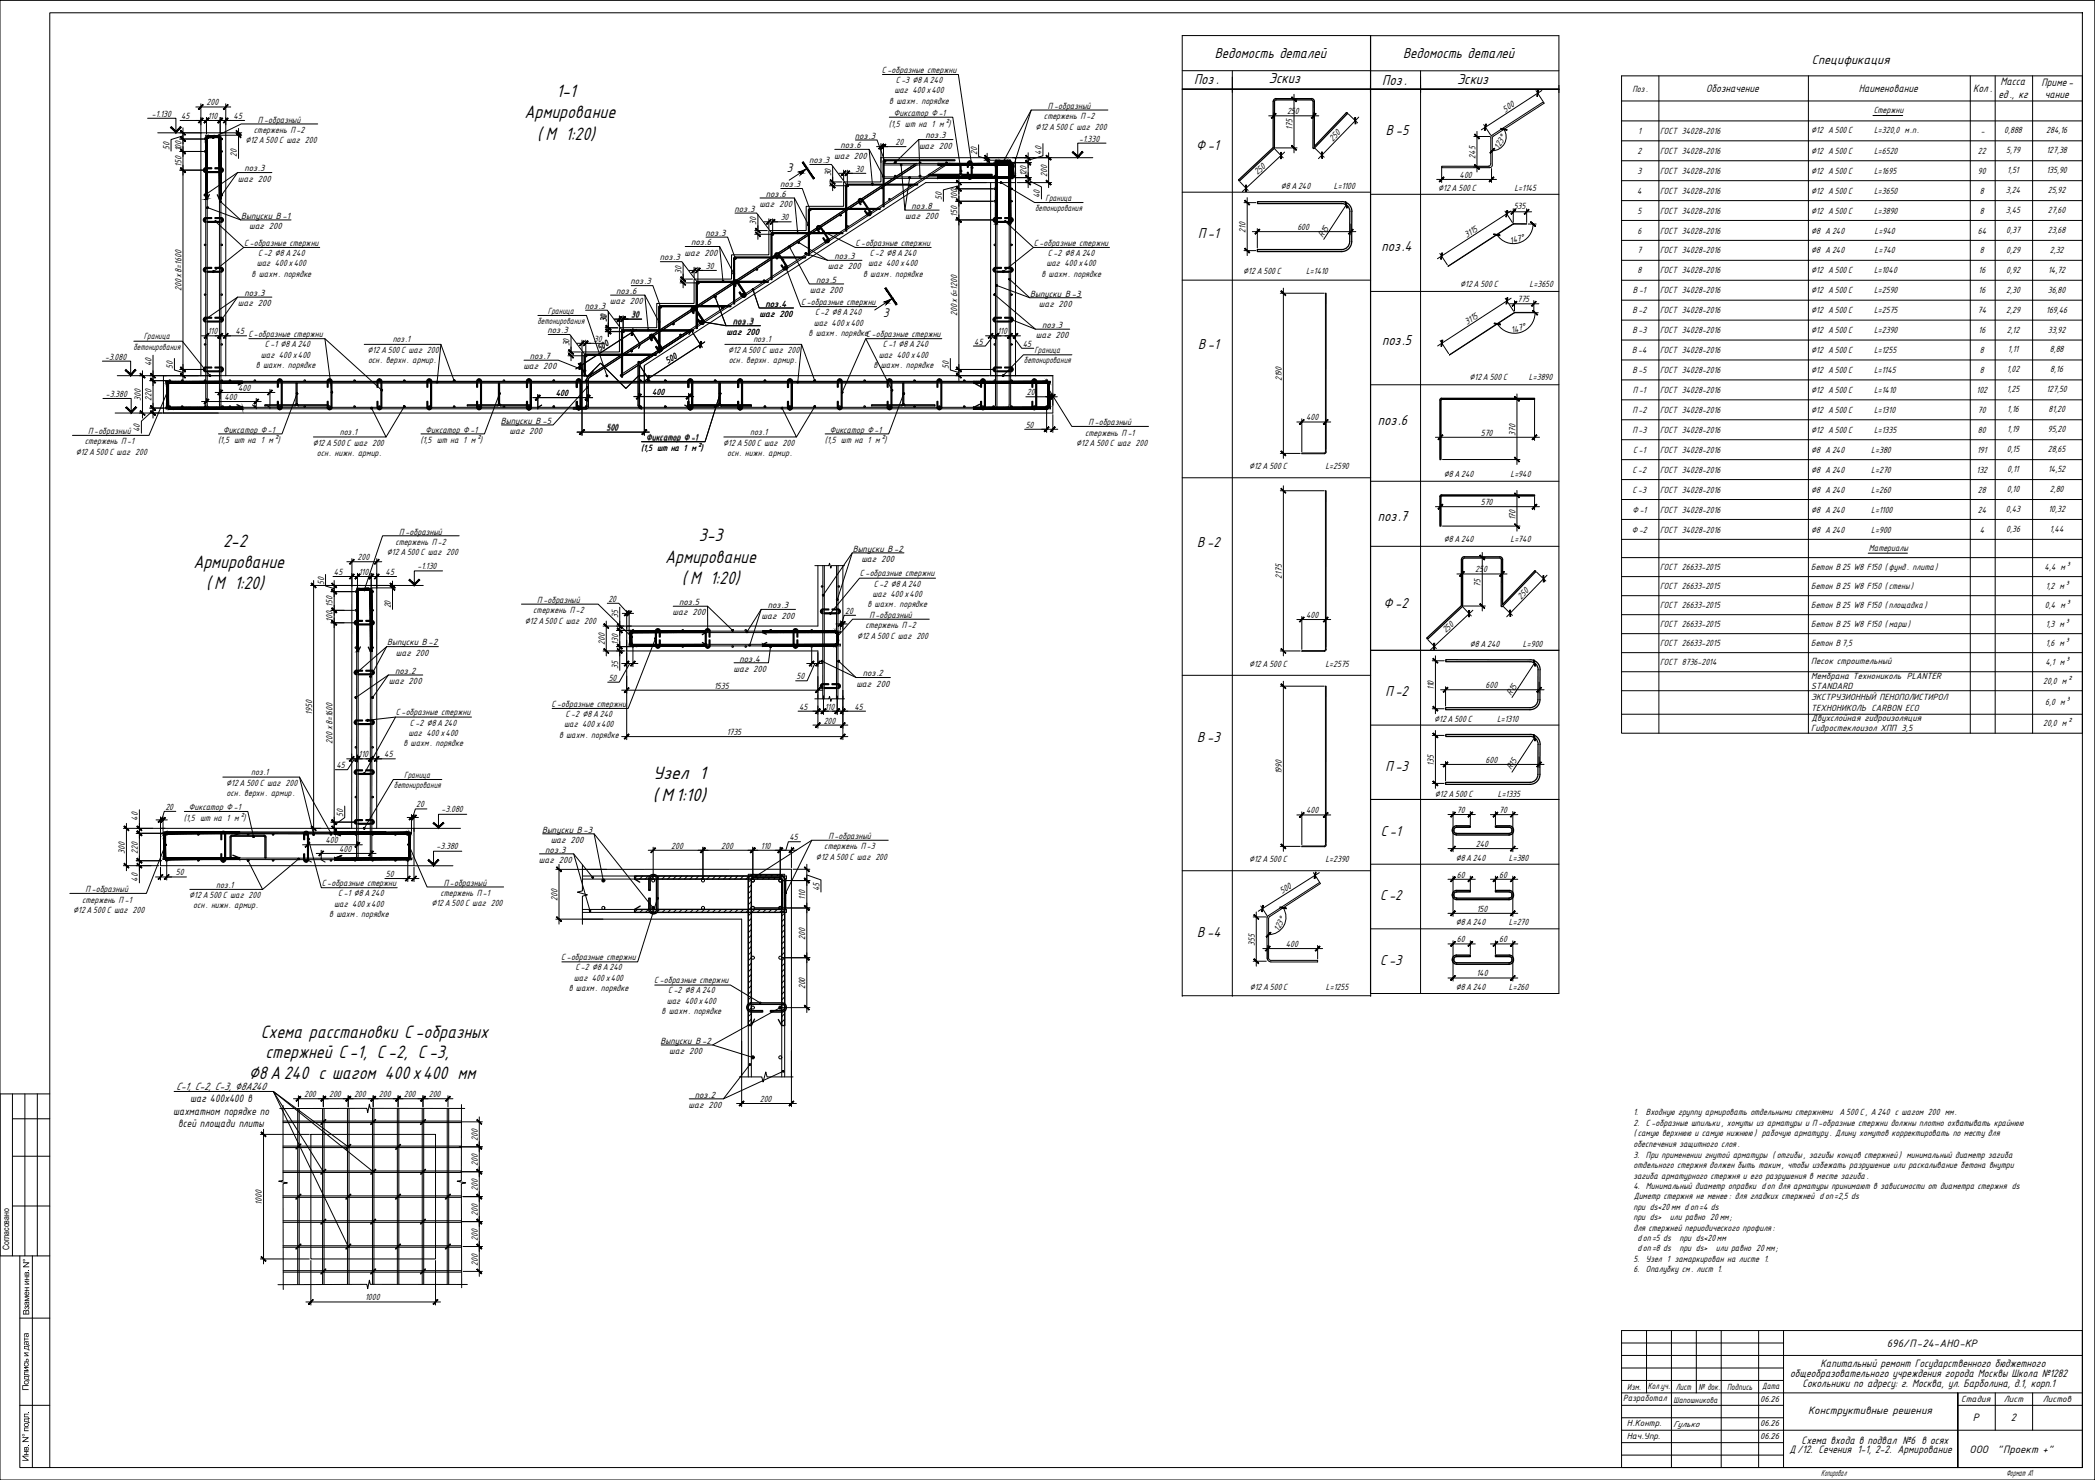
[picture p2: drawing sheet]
<svg xmlns="http://www.w3.org/2000/svg" width="841mm" height="594mm" viewBox="0 0 841 594" stroke-linecap="round" stroke-linejoin="round" font-family="sans-serif">
<defs><g id="words">
<g font-size="8">
<text x="223.4" y="39">1-1</text>
<text x="210.6" y="47.6">Армирование</text>
<text x="215.7" y="56.1">( М 1:20)</text>
<text x="89.6" y="219.5">2-2</text>
<text x="280.5" y="217.3">3-3</text>
<text x="267" y="225.8">Армирование</text>
<text x="77.6" y="228.1">Армирование</text>
<text x="82.8" y="236.6">( М 1:20)</text>
<text x="273.8" y="234.3">( М 1:20)</text>
<text x="262.2" y="312.7">Узел 1</text>
<text x="262" y="321.3">( М 1:10)</text>
<text x="104.6" y="416.5">Схема расстановки С -образных</text>
<text x="106.6" y="424.8">стержней С -1, С-2, С-3,</text>
<text x="99.9" y="433.2">∅8 А 240 с шагом 400 х400 мм</text>
</g>
<g font-size="6.4">
<text x="487.7" y="23.1">Ведомость деталей</text>
<text x="563.2" y="23.2">Ведомость деталей</text>
<text x="479.3" y="33.9">Поз .</text>
<text x="509.4" y="33.5">Эскиз</text>
<text x="554.9" y="33.9">Поз.</text>
<text x="585" y="33.5">Эскиз</text>
<text x="556.4" y="54.2">В -5</text>
<text x="480.2" y="60.2">Ф-1</text>
<text x="481" y="95.6">П-1</text>
<text x="554.7" y="100.9">поз.4</text>
<text x="481" y="140.1">В-1</text>
<text x="554.8" y="138.4">поз.5</text>
<text x="553.1" y="170.4">поз.6</text>
<text x="553.1" y="209.2">поз.7</text>
<text x="480.6" y="219.4">В -2</text>
<text x="555.4" y="244.1">Ф -2</text>
<text x="556.2" y="279.5">П -2</text>
<text x="480.6" y="297.8">В -3</text>
<text x="556.2" y="309.5">П -3</text>
<text x="554.4" y="335.5">С -1</text>
<text x="554" y="361.4">С -2</text>
<text x="480.7" y="375.9">В -4</text>
<text x="554" y="387.4">С -3</text>
</g>
<g font-size="5.6">
<text x="727.4" y="25.7">Спецификация</text>
<text x="315.8" y="69">3</text>
<text x="354.5" y="127.3">3</text>
</g>
<g font-size="4.8">
<text x="803.1" y="34.2">Масса</text>
<text x="819.6" y="34.5">Приме-</text>
<text x="685" y="37">Обозначение</text>
<text x="746.2" y="37">Наименование</text>
<text x="792.1" y="37">Кол.</text>
<text x="802.3" y="39.2">ед., кг</text>
<text x="820.8" y="39.5">чание</text>
<text x="730.9" y="548.8">Капитальный ремонт Государственного бюджетного</text>
<text x="718.6" y="552.8">общеобразовательного учреждения города Москвы Школа №1282</text>
<text x="723.6" y="556.8">Сокольники по адресу: г. Москва, ул. Барболина, д.1, корп.1</text>
<text x="807.3" y="570.6">2</text>
<text x="723.3" y="579.6">Схема входа в подвал №6 в осях</text>
<text x="718.4" y="583.4">Д/12. Сечения 1-1, 2-2. Армирование</text>
</g>
<g font-size="4.7">
<text x="70.7" y="437.5">С-1, С-2, С-3, ∅8А240</text>
<text x="76.4" y="442.5">шаг 400х400 в</text>
<text x="69.5" y="447.5">шахматном порядке по</text>
<text x="71.5" y="452.5">всей площади плиты</text>
<text x="757.5" y="540.6">696/П-24-АНО-КР</text>
<text x="725.8" y="567.7">Конструктивные решения</text>
<text x="791.9" y="570.6">Р</text>
<text x="790.7" y="583.1">ООО</text>
<text x="801.8" y="583.1">&quot;Проект +&quot;</text>
</g>
<g font-size="4">
<text x="354" y="29.1">С-образные стержни</text>
<text x="359.6" y="33.3">С-3 ∅8А 240</text>
<text x="577.3" y="33.4">∅12А 500С</text>
<text x="357" y="41.6">в шахм. порядке</text>
<text x="359" y="37.5">шаг 400 х400</text>
<text x="655.3" y="36.8">Поз.</text>
<text x="61" y="47">-1.130</text>
<text x="72.7" y="47.8">45</text>
<text x="82.9" y="42.3">200</text>
<text x="83.4" y="47.8">110</text>
<text x="93.8" y="47.8">45</text>
<text x="358.9" y="46.6">Фиксатор Ф -1</text>
<text x="419.1" y="47.8">стержень П -2</text>
<text x="420.7" y="43.7">П-образный</text>
<text x="516.7" y="45.9">250</text>
<text x="604.2" y="45.2" transform="rotate(-33 604.2 45.2)">500</text>
<text x="752.2" y="45.4">Стержни</text>
<text x="101.9" y="53.4">стержень П -2</text>
<text x="103.5" y="49.2">П-образный</text>
<text x="356.8" y="50.9">(1,5 шт на 1 м²)</text>
<text x="415.8" y="52">∅12А 500С шаг 200</text>
<text x="518.8" y="52.1" transform="rotate(-90 518.8 52.1)">175</text>
<text x="657.6" y="53.8">1</text>
<text x="666.4" y="53.8">ГОСТ 34028-2016</text>
<text x="727.1" y="53.5">∅12 А500 С</text>
<text x="752.3" y="53.5">L=320,0 м.п.</text>
<text x="795.1" y="53.8">-</text>
<text x="804.6" y="53.5">0,888</text>
<text x="821.4" y="53.5">284,16</text>
<text x="98.5" y="57.6">∅12 А500 С шаг 200</text>
<text x="337.4" y="59.5">поз.6</text>
<text x="343.2" y="55.7">поз.3</text>
<text x="359.5" y="58.2">20</text>
<text x="368.9" y="59.7">шаг 200</text>
<text x="371.5" y="55.5">поз.3</text>
<text x="433.2" y="57">-1.330</text>
<text x="535.1" y="56.9" transform="rotate(-46 535.1 56.9)">250</text>
<text x="68" y="60.3" transform="rotate(-90 68 60.3)">50</text>
<text x="72.8" y="60.8" transform="rotate(-90 72.8 60.8)">100</text>
<text x="95.1" y="63.2" transform="rotate(-90 95.1 63.2)">20</text>
<text x="324.8" y="65.5">поз.3</text>
<text x="334.9" y="63.6">шаг 200</text>
<text x="392.2" y="62.4" transform="rotate(-90 392.2 62.4)">20</text>
<text x="418.1" y="62.1" transform="rotate(-90 418.1 62.1)">40</text>
<text x="592.3" y="63.7" transform="rotate(-90 592.3 63.7)">245</text>
<text x="601.9" y="60.1" transform="rotate(-61 601.9 60.1)">123°</text>
<text x="657.3" y="61.8">2</text>
<text x="666.4" y="61.8">ГОСТ 34028-2016</text>
<text x="727.1" y="61.8">∅12 А500 С</text>
<text x="752.3" y="61.8">L=6520</text>
<text x="794" y="61.8">22</text>
<text x="805.4" y="61.5">5,79</text>
<text x="821.5" y="61.5">127,38</text>
<text x="72.8" y="67" transform="rotate(-90 72.8 67)">150</text>
<text x="98.1" y="68.8">поз.3</text>
<text x="333.6" y="70.8" transform="rotate(-90 333.6 70.8)">30</text>
<text x="343.4" y="68.9">30</text>
<text x="412.1" y="70.8" transform="rotate(-90 412.1 70.8)">120</text>
<text x="420.3" y="71" transform="rotate(-90 420.3 71)">200</text>
<text x="504.8" y="70.4" transform="rotate(-43 504.8 70.4)">250</text>
<text x="585.9" y="71.4">400</text>
<text x="657.3" y="69.8">3</text>
<text x="666.4" y="69.8">ГОСТ 34028-2016</text>
<text x="727.1" y="69.8">∅12 А500 С</text>
<text x="752.3" y="69.8">L=1695</text>
<text x="794" y="69.8">90</text>
<text x="805.8" y="69.5">1,51</text>
<text x="821.5" y="69.5">135,90</text>
<text x="95.5" y="73">шаг 200</text>
<text x="313.2" y="75.2">поз.3</text>
<text x="514.1" y="75.9">∅8 А240</text>
<text x="535.5" y="75.9">L=1100</text>
<text x="577.3" y="76.7">∅12 А 500С</text>
<text x="607.9" y="76.7">L=1145</text>
<text x="657.2" y="77.8">4</text>
<text x="666.4" y="77.8">ГОСТ 34028-2016</text>
<text x="727.1" y="77.8">∅12 А500 С</text>
<text x="752.3" y="77.8">L=3650</text>
<text x="794.9" y="77.8">8</text>
<text x="805.3" y="77.5">3,24</text>
<text x="822.1" y="77.5">25,92</text>
<text x="304.8" y="83.1">шаг 200</text>
<text x="307.4" y="79">поз.6</text>
<text x="366" y="83.8">поз.8</text>
<text x="378.1" y="80.4" transform="rotate(-90 378.1 80.4)">50</text>
<text x="384.3" y="80.3" transform="rotate(-90 384.3 80.3)">100</text>
<text x="417.5" y="79.5" transform="rotate(-90 417.5 79.5)">40</text>
<text x="419.7" y="80.5">Граница</text>
<text x="607.7" y="83.8">535</text>
<text x="96.8" y="87.8">Выпуски В-1</text>
<text x="294.8" y="85">поз.3</text>
<text x="313.4" y="88.4">30</text>
<text x="363.4" y="88">шаг 200</text>
<text x="384.3" y="87" transform="rotate(-90 384.3 87)">150</text>
<text x="415.5" y="84.7">бетонирования</text>
<text x="657.3" y="85.8">5</text>
<text x="666.4" y="85.8">ГОСТ 34028-2016</text>
<text x="727.1" y="85.8">∅12 А500 С</text>
<text x="752.3" y="85.8">L=3890</text>
<text x="794.9" y="85.8">8</text>
<text x="805.3" y="85.5">3,45</text>
<text x="822.1" y="85.5">27,60</text>
<text x="100" y="92">шаг 200</text>
<text x="283.2" y="94.7">поз.3</text>
<text x="303.6" y="90.4" transform="rotate(-90 303.6 90.4)">30</text>
<text x="500" y="93.4" transform="rotate(-90 500 93.4)">210</text>
<text x="520.8" y="92.4">600</text>
<text x="531.1" y="95.4" transform="rotate(-57 531.1 95.4)">R15</text>
<text x="588.9" y="95.4" transform="rotate(-33 588.9 95.4)">3115</text>
<text x="657.3" y="93.7">6</text>
<text x="666.4" y="93.7">ГОСТ 34028-2016</text>
<text x="727.1" y="93.7">∅8 А 240</text>
<text x="752.6" y="93.7">L=940</text>
<text x="794" y="93.7">64</text>
<text x="805.4" y="93.5">0,37</text>
<text x="822.1" y="93.5">23,68</text>
<text x="98" y="98.6">С-образные стержни</text>
<text x="277.4" y="98.5">поз.6</text>
<text x="343.5" y="98.6">С-образные стержни</text>
<text x="415.1" y="98.6">С-образные стержни</text>
<text x="606.5" y="97.8" transform="rotate(-16 606.5 97.8)">147°</text>
<text x="657.3" y="101.7">7</text>
<text x="666.4" y="101.7">ГОСТ 34028-2016</text>
<text x="727.1" y="101.7">∅8 А 240</text>
<text x="752.6" y="101.7">L=740</text>
<text x="794.9" y="101.7">8</text>
<text x="805.4" y="101.5">0,29</text>
<text x="822.9" y="101.5">2,32</text>
<text x="103" y="106.9">шаг 400х400</text>
<text x="103.6" y="102.8">С-2 ∅8А 240</text>
<text x="264.8" y="104.5">поз.3</text>
<text x="274.8" y="102.6">шаг 200</text>
<text x="283.4" y="107.9">30</text>
<text x="334.9" y="104">поз.3</text>
<text x="348.5" y="106.9">шаг 400 х400</text>
<text x="349.1" y="102.8">С-2 ∅8А240</text>
<text x="420.1" y="106.9">шаг 400 х400</text>
<text x="420.7" y="102.8">С-2 ∅8А 240</text>
<text x="101" y="111.1">в шахм. порядке</text>
<text x="273.6" y="109.8" transform="rotate(-90 273.6 109.8)">30</text>
<text x="327.6" y="113.5">поз.5</text>
<text x="332.4" y="108.2">шаг 200</text>
<text x="346.5" y="111.1">в шахм. порядке</text>
<text x="418" y="111.1">в шахм. порядке</text>
<text x="499.1" y="110.1">∅12А 500С</text>
<text x="524.3" y="110.1">L=1410</text>
<text x="657.3" y="109.7">8</text>
<text x="666.4" y="109.7">ГОСТ 34028-2016</text>
<text x="727.1" y="109.7">∅12 А500 С</text>
<text x="752.3" y="109.7">L=1040</text>
<text x="794.3" y="109.7">16</text>
<text x="805.4" y="109.5">0,92</text>
<text x="822.2" y="109.5">14,72</text>
<text x="72.8" y="116.9" transform="rotate(-90 72.8 116.9)">200х8=1600</text>
<text x="98.1" y="118.8">поз.3</text>
<text x="247.4" y="118">поз.6</text>
<text x="253.2" y="114.2">поз.3</text>
<text x="325.1" y="117.7">шаг 200</text>
<text x="413.6" y="119.1">Выпуски В -3</text>
<text x="586.2" y="115.1">∅12А 500С</text>
<text x="614" y="115.1">L=3650</text>
<text x="655.5" y="117.7">В-1</text>
<text x="666.4" y="117.7">ГОСТ 34028-2016</text>
<text x="727.1" y="117.7">∅12 А500 С</text>
<text x="752.3" y="117.7">L=2590</text>
<text x="794.3" y="117.7">16</text>
<text x="805.4" y="117.5">2,30</text>
<text x="822.1" y="117.5">36,80</text>
<text x="95.5" y="123">шаг 200</text>
<text x="220" y="125.9">Граница</text>
<text x="234.8" y="124">поз.3</text>
<text x="244.9" y="122.1">шаг 200</text>
<text x="307.3" y="123.1">поз.4</text>
<text x="321.6" y="122.4">С-образные стержни</text>
<text x="417" y="123.2">шаг 200</text>
<text x="609.2" y="121.3">775</text>
<text x="655.3" y="125.7">В-2</text>
<text x="666.4" y="125.7">ГОСТ 34028-2016</text>
<text x="727.1" y="125.7">∅12 А500 С</text>
<text x="752.3" y="125.7">L=2575</text>
<text x="794" y="125.7">74</text>
<text x="805.4" y="125.5">2,29</text>
<text x="821.4" y="125.5">169,46</text>
<text x="215.8" y="130.1">бетонирования</text>
<text x="243.6" y="129.4" transform="rotate(-90 243.6 129.4)">30</text>
<text x="253.4" y="127.4">30</text>
<text x="294.2" y="130.2">поз.3</text>
<text x="304.9" y="127.3">шаг 200</text>
<text x="326.6" y="130.7">шаг 400 х400</text>
<text x="327.2" y="126.5">С-2 ∅8 А240</text>
<text x="384.3" y="126.8" transform="rotate(-90 384.3 126.8)">200х6=1200</text>
<text x="418.4" y="131.7">поз.3</text>
<text x="589" y="130.4" transform="rotate(-33 589 130.4)">3115</text>
<text x="57.7" y="136.2">Граница</text>
<text x="83.4" y="134.2">110</text>
<text x="94.6" y="134.2">45</text>
<text x="99.7" y="135.2">С-образные стержни</text>
<text x="157.6" y="137.5">поз.1</text>
<text x="219.8" y="133.8">поз.3</text>
<text x="238.4" y="137.2">30</text>
<text x="291.6" y="134.3">шаг 200</text>
<text x="302.4" y="137.5">поз.1</text>
<text x="324.6" y="134.8">в шахм. порядкеС-образные стержни</text>
<text x="400.4" y="134.2">110</text>
<text x="415.8" y="135.8">шаг 200</text>
<text x="607.1" y="133.8" transform="rotate(-16 607.1 133.8)">147°</text>
<text x="655.3" y="133.7">В-3</text>
<text x="666.4" y="133.7">ГОСТ 34028-2016</text>
<text x="727.1" y="133.7">∅12 А500 С</text>
<text x="752.3" y="133.7">L=2390</text>
<text x="794.3" y="133.7">16</text>
<text x="805.6" y="133.5">2,12</text>
<text x="822.1" y="133.5">33,92</text>
<text x="53.6" y="140.4">бетонирования</text>
<text x="104.7" y="143.6">шаг 400 х400</text>
<text x="106.3" y="139.4">С -1 ∅8А 240</text>
<text x="147.6" y="141.6">∅12 А500 С шаг 200</text>
<text x="228.6" y="139.1" transform="rotate(-90 228.6 139.1)">30</text>
<text x="240.7" y="141.2" transform="rotate(-33 240.7 141.2)">500</text>
<text x="292.3" y="141.6">∅12 А500 С шаг 200</text>
<text x="352.8" y="143.6">шаг 400 х400</text>
<text x="354.4" y="139.4">С -1 ∅8А 240</text>
<text x="391.1" y="138.3">45</text>
<text x="410.5" y="139.2">45</text>
<text x="415.2" y="141.7">Граница</text>
<text x="655.2" y="141.7">В-4</text>
<text x="666.4" y="141.7">ГОСТ 34028-2016</text>
<text x="727.1" y="141.7">∅12 А500 С</text>
<text x="752.3" y="141.7">L=1255</text>
<text x="794.9" y="141.7">8</text>
<text x="806.1" y="141.5">1,11</text>
<text x="822.9" y="141.5">8,88</text>
<text x="42.2" y="144.5">-3.080</text>
<text x="60.8" y="147" transform="rotate(-90 60.8 147)">40</text>
<text x="69.4" y="148.1" transform="rotate(-90 69.4 148.1)">50</text>
<text x="102.7" y="147.7">в шахм. порядке</text>
<text x="147.7" y="145.8">осн. верхн. армир.</text>
<text x="210.1" y="148.3">шаг 200</text>
<text x="212.7" y="144.1">поз.7</text>
<text x="268.1" y="146.1" transform="rotate(-33 268.1 146.1)">500</text>
<text x="292.5" y="145.8">осн. верхн . армир.</text>
<text x="350.7" y="147.7">в шахм. порядке</text>
<text x="380.9" y="148.1" transform="rotate(-90 380.9 148.1)">50</text>
<text x="411.1" y="145.9">бетонирования</text>
<text x="655.3" y="149.7">В-5</text>
<text x="666.4" y="149.7">ГОСТ 34028-2016</text>
<text x="727.1" y="149.7">∅12 А500 С</text>
<text x="752.3" y="149.7">L=1145</text>
<text x="794.9" y="149.7">8</text>
<text x="805.6" y="149.5">1,02</text>
<text x="823.1" y="149.5">8,16</text>
<text x="514.6" y="153.1" transform="rotate(-90 514.6 153.1)">2190</text>
<text x="590" y="152.6">∅12А 500С</text>
<text x="613.8" y="152.6">L=3890</text>
<text x="42.5" y="159.5">-3.380</text>
<text x="56.6" y="161" transform="rotate(-90 56.6 161)">300</text>
<text x="60.8" y="161" transform="rotate(-90 60.8 161)">220</text>
<text x="90.1" y="160.5">400</text>
<text x="95.6" y="156.9">400</text>
<text x="223.1" y="159">400</text>
<text x="261.7" y="158.5">400</text>
<text x="412.2" y="158.7">20</text>
<text x="655.5" y="157.7">П-1</text>
<text x="666.4" y="157.7">ГОСТ 34028-2016</text>
<text x="727.1" y="157.7">∅12 А500 С</text>
<text x="752.3" y="157.7">L=1410</text>
<text x="793.5" y="157.7">102</text>
<text x="805.6" y="157.5">1,25</text>
<text x="821.5" y="157.5">127,50</text>
<text x="655.3" y="165.7">П-2</text>
<text x="666.4" y="165.7">ГОСТ 34028-2016</text>
<text x="727.1" y="165.7">∅12 А500 С</text>
<text x="752.3" y="165.7">L=1310</text>
<text x="794" y="165.7">70</text>
<text x="805.8" y="165.5">1,16</text>
<text x="822.3" y="165.5">81,20</text>
<text x="56.1" y="173.5" transform="rotate(-90 56.1 173.5)">40</text>
<text x="89.6" y="173.7">Фиксатор Ф -1</text>
<text x="170.9" y="173.7">Фиксатор Ф -1</text>
<text x="201" y="170.1">Выпуски В -5</text>
<text x="243.5" y="172.8">500</text>
<text x="333.1" y="173.7">Фиксатор Ф -1</text>
<text x="411.8" y="171.7">50</text>
<text x="437" y="170.7">П-образный</text>
<text x="524.3" y="168.8">400</text>
<text x="655.3" y="173.8">П-3</text>
<text x="666.4" y="173.8">ГОСТ 34028-2016</text>
<text x="727.1" y="173.8">∅12 А500 С</text>
<text x="752.3" y="173.8">L=1335</text>
<text x="794" y="173.8">80</text>
<text x="805.8" y="173.5">1,19</text>
<text x="822.1" y="173.5">95,20</text>
<text x="34" y="178.4">стержень П-1</text>
<text x="35.4" y="174.3">П-образный</text>
<text x="87.5" y="178">(1,5 шт на 1 м²)</text>
<text x="125.6" y="178.8">∅12 А500 С шаг 200</text>
<text x="136.4" y="174.6">поз.1</text>
<text x="168.8" y="178">(1,5 шт на 1 м²)</text>
<text x="204.5" y="174.3">шаг 200</text>
<text x="259.4" y="176.8">Фиксатор Ф -1</text>
<text x="290.3" y="178.8">∅12 А 500С шаг 200</text>
<text x="301.2" y="174.6">поз.1</text>
<text x="331.1" y="178">(1,5 шт на 1 м²)</text>
<text x="432" y="179">∅12А 500С шаг 200</text>
<text x="435.6" y="174.9">стержень П -1</text>
<text x="594.4" y="174.9">570</text>
<text x="608.3" y="175" transform="rotate(-90 608.3 175)">370</text>
<text x="30.4" y="182.6">∅12А 500С шаг 200</text>
<text x="127.2" y="183">осн. нижн. армир.</text>
<text x="257.4" y="181">(1,5 шт на 11 мм²)</text>
<text x="257.4" y="181.2">(1,5 шт на</text>
<text x="279.9" y="181.2">²)</text>
<text x="291.9" y="183">осн. нижн. армир.</text>
<text x="655.7" y="181.8">С-1</text>
<text x="666.4" y="181.8">ГОСТ 34028-2016</text>
<text x="727.1" y="181.8">∅8 А 240</text>
<text x="751.2" y="181.8">L=380</text>
<text x="793.7" y="181.8">191</text>
<text x="805.6" y="181.5">0,15</text>
<text x="822.1" y="181.5">28,65</text>
<text x="501.4" y="188.2">∅12 А 500С</text>
<text x="532" y="188.2">L=2590</text>
<text x="579.6" y="191.3">∅8 А 240</text>
<text x="606.4" y="191.3">L=940</text>
<text x="655.4" y="189.8">С-2</text>
<text x="666.4" y="189.8">ГОСТ 34028-2016</text>
<text x="727.1" y="189.8">∅8 А 240</text>
<text x="751.2" y="189.8">L=270</text>
<text x="793.5" y="189.8">132</text>
<text x="805.8" y="189.5">0,11</text>
<text x="822.2" y="189.5">14,52</text>
<text x="655.4" y="197.8">С-3</text>
<text x="666.4" y="197.8">ГОСТ 34028-2016</text>
<text x="727.1" y="197.8">∅8 А 240</text>
<text x="751.2" y="197.8">L=260</text>
<text x="794" y="197.8">28</text>
<text x="805.6" y="197.5">0,10</text>
<text x="822.9" y="197.5">2,80</text>
<text x="594.4" y="202.8">570</text>
<text x="608.3" y="208.9" transform="rotate(-90 608.3 208.9)">170</text>
<text x="655.3" y="205.8">Ф-1</text>
<text x="666.4" y="205.8">ГОСТ 34028-2016</text>
<text x="727.1" y="205.8">∅8 А 240</text>
<text x="751.2" y="205.8">L=1100</text>
<text x="794" y="205.8">24</text>
<text x="805.3" y="205.5">0,43</text>
<text x="822.3" y="205.5">10,32</text>
<text x="160.3" y="214.6">П -образный</text>
<text x="655.1" y="213.8">Ф-2</text>
<text x="666.4" y="213.8">ГОСТ 34028-2016</text>
<text x="727.1" y="213.8">∅8 А 240</text>
<text x="751.2" y="213.8">L=900</text>
<text x="794.7" y="213.8">4</text>
<text x="805.4" y="213.5">0,36</text>
<text x="822.9" y="213.5">1,44</text>
<text x="158.7" y="218.7">стержень П -2</text>
<text x="342.3" y="221.4">Выпуски В -2</text>
<text x="579.6" y="217.4">∅8 А 240</text>
<text x="606.4" y="217.4">L=740</text>
<text x="750.2" y="221">Материалы</text>
<text x="143.6" y="224.8">200</text>
<text x="155.3" y="222.9">∅12 А500 С шаг 200</text>
<text x="345.8" y="225.6">шаг 200</text>
<text x="134.1" y="230.8">45</text>
<text x="144" y="230.8">110</text>
<text x="154.8" y="230.8">45</text>
<text x="167.6" y="228.5">-1.130</text>
<text x="345.2" y="231.3">С-образные стержни</text>
<text x="514.6" y="232.4" transform="rotate(-90 514.6 232.4)">2175</text>
<text x="592.2" y="229.8">250</text>
<text x="666.4" y="228.9">ГОСТ 26633-2015</text>
<text x="727.1" y="228.7">Бетон В 25 W8 F150 ( фунд . плита)</text>
<text x="820.8" y="228.7">4,4 м³</text>
<text x="130.1" y="234.8" transform="rotate(-90 130.1 234.8)">50</text>
<text x="350.3" y="239.7">шаг 400 х400</text>
<text x="350.9" y="235.5">С-2 ∅8А 240</text>
<text x="594.4" y="235.4" transform="rotate(-90 594.4 235.4)">75</text>
<text x="666.4" y="236.5">ГОСТ 26633-2015</text>
<text x="727.1" y="236.5">Бетон В 25 W8 F150 ( стены)</text>
<text x="821.3" y="236.3">1,2 м³</text>
<text x="133.5" y="243.7" transform="rotate(-90 133.5 243.7)">150</text>
<text x="156.9" y="244.2" transform="rotate(-90 156.9 244.2)">20</text>
<text x="215.6" y="242">П -образный</text>
<text x="244.2" y="241.5">20</text>
<text x="272.6" y="242.8">поз.5</text>
<text x="308.3" y="244.1">поз.3</text>
<text x="348.2" y="243.8">в шахм. порядке</text>
<text x="610.6" y="240.8" transform="rotate(-46 610.6 240.8)">250</text>
<text x="666.4" y="244.2">ГОСТ 26633-2015</text>
<text x="727.1" y="244.1">Бетон В 25 W8 F150 ( площадка)</text>
<text x="820.9" y="243.9">0,4 м³</text>
<text x="133.5" y="249.5" transform="rotate(-90 133.5 249.5)">100</text>
<text x="210.7" y="250.3">∅12 А500 С шаг 200</text>
<text x="214.1" y="246.2">стержень П -2</text>
<text x="248.2" y="248" transform="rotate(-90 248.2 248)">35</text>
<text x="270" y="247">шаг 200</text>
<text x="305.7" y="248.3">шаг 200</text>
<text x="339.3" y="246.4">20</text>
<text x="349" y="248">П-образный</text>
<text x="524.3" y="248">400</text>
<text x="666.4" y="251.8">ГОСТ 26633-2015</text>
<text x="727.1" y="251.6">Бетон В 25 W8 F150 ( марш)</text>
<text x="821.3" y="251.6">1,3 м³</text>
<text x="344" y="256.4">∅12А 500С шаг 200</text>
<text x="347.4" y="252.2">стержень П -2</text>
<text x="580.4" y="254.3" transform="rotate(-43 580.4 254.3)">250</text>
<text x="155.4" y="259.1">Выпуски В -2</text>
<text x="158.9" y="263.2">шаг 200</text>
<text x="242.7" y="259" transform="rotate(-90 242.7 259)">200</text>
<text x="248.2" y="258.8" transform="rotate(-90 248.2 258.8)">130</text>
<text x="590" y="259.8">∅8 А240</text>
<text x="611.4" y="259.8">L=900</text>
<text x="666.4" y="259.4">ГОСТ 26633-2015</text>
<text x="727.1" y="259.2">Бетон В 7,5</text>
<text x="821.3" y="259.2">1,6 м³</text>
<text x="248.2" y="268.7" transform="rotate(-90 248.2 268.7)">35</text>
<text x="294.4" y="269.7">шаг 200</text>
<text x="296.9" y="265.5">поз.4</text>
<text x="501.4" y="267.6">∅12 А 500С</text>
<text x="532" y="267.6">L=2575</text>
<text x="666.4" y="267.1">ГОСТ 8736-2014</text>
<text x="727.1" y="266.7">Песок строительный</text>
<text x="821.1" y="266.8">4,1 м³</text>
<text x="156.1" y="274.6">шаг 200</text>
<text x="158.6" y="270.5">поз.2</text>
<text x="244.3" y="273.2">50</text>
<text x="319.8" y="272.6">50</text>
<text x="343.8" y="275.6">шаг 200</text>
<text x="346.4" y="271.5">поз.2</text>
<text x="727.1" y="272.6">Мембрана Технониколь PLANTER</text>
<text x="820.2" y="274.4">20,0 м²</text>
<text x="286.7" y="276.4">1535</text>
<text x="575.6" y="277.1" transform="rotate(-90 575.6 277.1)">110</text>
<text x="596.4" y="276.2">600</text>
<text x="606.6" y="279.3" transform="rotate(-57 606.6 279.3)">R15</text>
<text x="727.1" y="276.7">STANDARD</text>
<text x="727.1" y="281.1">ЭКСТРУЗИОННЫЙ ПЕНОПОЛИСТИРОЛ</text>
<text x="125.3" y="287" transform="rotate(-90 125.3 287)">1950</text>
<text x="159" y="287.1">С-образные стержни</text>
<text x="221.4" y="283.6">С-образные стержни</text>
<text x="227.1" y="287.8">С-2 ∅8А 240</text>
<text x="320.8" y="284.9">45</text>
<text x="331.1" y="284.9">110</text>
<text x="343" y="284.9">45</text>
<text x="727.1" y="285.6">ТЕХНОНИКОЛЬ CARBON ECO</text>
<text x="821.1" y="283">6,0 м³</text>
<text x="164.5" y="291.2">С-2 ∅8А 240</text>
<text x="226.5" y="291.9">шаг 400 х400</text>
<text x="330.7" y="290.4">200</text>
<text x="575.8" y="289.7">∅12А 500 С</text>
<text x="601" y="289.7">L=1310</text>
<text x="727.1" y="293.5">Гидростеклоизол ХПП 3,5</text>
<text x="727.2" y="289.3">Двухслойная гидроизоляция</text>
<text x="820.2" y="291.5">20,0 м²</text>
<text x="133.5" y="298.5" transform="rotate(-90 133.5 298.5)">200 х8=1600</text>
<text x="161.9" y="299.6">в шахм. порядке</text>
<text x="164" y="295.4">шаг 400 х400</text>
<text x="224.4" y="296.1">в шахм. порядке</text>
<text x="291.7" y="295">1735</text>
<text x="143.9" y="304">110</text>
<text x="154.3" y="304">45</text>
<text x="100.8" y="311.2">поз.1</text>
<text x="135" y="308.3">45</text>
<text x="514.6" y="310.9" transform="rotate(-90 514.6 310.9)">1990</text>
<text x="575.6" y="307.3" transform="rotate(-90 575.6 307.3)">135</text>
<text x="596.4" y="306.3">600</text>
<text x="606.6" y="309.3" transform="rotate(-57 606.6 309.3)">R15</text>
<text x="90.8" y="315.4">∅12А 500 С шаг 200</text>
<text x="158.1" y="316.3">бетонирования</text>
<text x="162.3" y="312.1">Граница</text>
<text x="91" y="319.5">осн. верхн . армир.</text>
<text x="576" y="319.8">∅12 А 500С</text>
<text x="601.3" y="319.8">L=1335</text>
<text x="55.3" y="329.5" transform="rotate(-90 55.3 329.5)">40</text>
<text x="66.4" y="325">20</text>
<text x="73.8" y="329.5">(1,5 шт на 1 м²)</text>
<text x="75.9" y="325.2">Фиксатор Ф -1</text>
<text x="137.8" y="327.8" transform="rotate(-90 137.8 327.8)">50</text>
<text x="167.1" y="324.1">20</text>
<text x="177.3" y="326.1">-3.080</text>
<text x="524.3" y="326.5">400</text>
<text x="584.9" y="326.4">70</text>
<text x="601.9" y="326.4">70</text>
<text x="217.6" y="334.2">Выпуски В -3</text>
<text x="130.6" y="338.5">400</text>
<text x="136.1" y="341.9">400</text>
<text x="175.3" y="341">-3.380</text>
<text x="221.1" y="338.4">шаг 200</text>
<text x="269.5" y="340.7">200</text>
<text x="289.5" y="340.7">200</text>
<text x="305.5" y="340.7">110</text>
<text x="316.9" y="337.2">45</text>
<text x="330.9" y="340.9">стержень П -3</text>
<text x="332.5" y="336.8">П-образный</text>
<text x="592.5" y="340">240</text>
<text x="50.2" y="342.7" transform="rotate(-90 50.2 342.7)">300</text>
<text x="55.3" y="342.7" transform="rotate(-90 55.3 342.7)">220</text>
<text x="216.3" y="346.4">шаг 200</text>
<text x="218.9" y="342.3">поз.3</text>
<text x="327.6" y="345.1">∅12А 500С шаг 200</text>
<text x="501.4" y="346">∅12 А 500С</text>
<text x="532" y="346">L=2390</text>
<text x="584.4" y="345.4">∅8 А240</text>
<text x="605.7" y="345.4">L=380</text>
<text x="70.6" y="351.4">50</text>
<text x="154.9" y="352">50</text>
<text x="584.9" y="352.3">60</text>
<text x="601.9" y="352.3">60</text>
<text x="34.3" y="358.2">П -образный</text>
<text x="55.3" y="354" transform="rotate(-90 55.3 354)">40</text>
<text x="86.8" y="356.2">поз.1</text>
<text x="129.2" y="355.6">С-образные стержни</text>
<text x="135.8" y="359.8">С -1 ∅8 А 240</text>
<text x="176.8" y="359.7">стержень П -1</text>
<text x="178.2" y="355.5">П-образный</text>
<text x="328.9" y="357.6" transform="rotate(-90 328.9 357.6)">45</text>
<text x="514.8" y="359" transform="rotate(-32 514.8 359)">500</text>
<text x="33" y="362.3">стержень П -1</text>
<text x="76" y="360.4">∅12 А500 С шаг 200</text>
<text x="77.6" y="364.6">осн. нижн. армир.</text>
<text x="134.2" y="363.9">шаг 400 х400</text>
<text x="173.2" y="363.9">∅12 А500 С шаг 200</text>
<text x="223.8" y="361.7" transform="rotate(-90 223.8 361.7)">200</text>
<text x="323.3" y="361.2" transform="rotate(-90 323.3 361.2)">110</text>
<text x="592.8" y="366">150</text>
<text x="29.4" y="366.5">∅12А 500С шаг 200</text>
<text x="132.1" y="368.1">в шахм. порядке</text>
<text x="584.4" y="371.4">∅8 А240</text>
<text x="605.7" y="371.4">L=270</text>
<text x="323.3" y="377.2" transform="rotate(-90 323.3 377.2)">200</text>
<text x="513.3" y="374" transform="rotate(-62 513.3 374)">123°</text>
<text x="503.7" y="379.7" transform="rotate(-90 503.7 379.7)">355</text>
<text x="516.1" y="380.1">400</text>
<text x="584.9" y="378.3">60</text>
<text x="601.9" y="378.3">60</text>
<text x="225.3" y="385.4">С-образные стержни</text>
<text x="231" y="389.5">С-2 ∅8А 240</text>
<text x="230.4" y="393.7">шаг 400 х400</text>
<text x="262.6" y="394.6">С-образные стержни</text>
<text x="592.7" y="391.9">140</text>
<text x="228.3" y="397.9">в шахм. порядке</text>
<text x="268.2" y="398.8">С-2 ∅8А 240</text>
<text x="323.3" y="397.1" transform="rotate(-90 323.3 397.1)">200</text>
<text x="501.7" y="397.3">∅12А 500С</text>
<text x="532.3" y="397.3">L=1255</text>
<text x="584.4" y="397.3">∅8 А240</text>
<text x="605.7" y="397.3">L=260</text>
<text x="265.6" y="407.1">в шахм. порядке</text>
<text x="267.6" y="403">шаг 400х400</text>
<text x="265.2" y="418.9">Выпуски В -2</text>
<text x="268.7" y="423.1">шаг 200</text>
<text x="122.1" y="440.4">200</text>
<text x="132.1" y="440.4">200</text>
<text x="142.1" y="440.4">200</text>
<text x="152.1" y="440.4">200</text>
<text x="162.1" y="440.4">200</text>
<text x="172.1" y="440.4">200</text>
<text x="279" y="440.6">поз.2</text>
<text x="305" y="442.3">200</text>
<text x="276.4" y="444.8">шаг 200</text>
<text x="655.7" y="447.6">1.</text>
<text x="660.7" y="447.6">Входную группу армировать отдельными стержнями А 500 С, А240 с шагом 200 мм.</text>
<text x="655.7" y="451.8">2. С-образные шпильки, хомуты из арматуры и П -образные стержни должны плотно охватывать крайнюю</text>
<text x="191.8" y="458" transform="rotate(-90 191.8 458)">200</text>
<text x="655.7" y="460.4">обеспечения защитного слоя .</text>
<text x="655.8" y="456.1">( самую верхнюю и самую нижнюю ) рабочую арматуру . Длину хомутов корректировать по месту для</text>
<text x="655.7" y="464.7">3. При применении гнутой арматуры ( отгибы, загибы концов стержней ) минимальный диаметр загиба</text>
<text x="191.8" y="468.1" transform="rotate(-90 191.8 468.1)">200</text>
<text x="655.7" y="469">отдельного стержня должен быть таким , чтобы избежать разрушение или раскалывание бетона внутри</text>
<text x="655.7" y="473.2">загиба арматурного стержня и его разрушения в месте загиба .</text>
<text x="191.8" y="478" transform="rotate(-90 191.8 478)">200</text>
<text x="655.7" y="477.3">4. Минимальный диаметр оправки dоп для арматуры принимают в зависимости от диаметра стержня ds</text>
<text x="105.2" y="483.6" transform="rotate(-90 105.2 483.6)">1000</text>
<text x="655.7" y="485.7">при ds&lt;20мм dоп=4 ds</text>
<text x="655.8" y="481.5">Диметр стержня не менее : для гладких стержней dоп=2,5 ds</text>
<text x="191.8" y="488" transform="rotate(-90 191.8 488)">200</text>
<text x="655.7" y="489.8">при ds&gt;</text>
<text x="670.4" y="489.8">или равно 20 мм;</text>
<text x="655.7" y="494">для стержней периодического профиля :</text>
<text x="191.8" y="498" transform="rotate(-90 191.8 498)">200</text>
<text x="657.3" y="498.2">d оп=5 ds</text>
<text x="657.3" y="502.3">dоп=8 ds</text>
<text x="674.2" y="498.2">при ds&lt;20мм</text>
<text x="674.2" y="502.3">при ds&gt;</text>
<text x="688.8" y="502.3">или равно 20 мм;</text>
<text x="191.8" y="508.1" transform="rotate(-90 191.8 508.1)">200</text>
<text x="655.7" y="506.5">5. Узел 1 замаркирован на листе 1.</text>
<text x="655.7" y="510.6">6. Опалубку см . лист 1.</text>
<text x="146.6" y="522">1000</text>
</g>
<g font-size="3.9">
<text x="653.2" y="557.8">Изм.</text>
<text x="661.5" y="557.5">Колуч.</text>
<text x="666.2" y="557.5">.</text>
<text x="672.7" y="557.8">Лист</text>
<text x="681.8" y="557.8">№ док.</text>
<text x="693.3" y="557.8">Подпись</text>
<text x="707.4" y="557.7">Дата</text>
<text x="651.6" y="562.5">Разработал</text>
<text x="787.4" y="562.8">Стадия</text>
<text x="804.4" y="562.8">Лист</text>
<text x="820.1" y="562.8">Листов</text>
<text x="653" y="572.5">Н.Контр.</text>
<text x="653" y="577.5">Нач.Упр.</text>
<text x="731" y="592.5">Копировал</text>
<text x="805.3" y="592.5">Формат А1</text>
</g>
<g font-size="3.7">
<text x="671.8" y="563">Шапошникова</text>
<text x="706.6" y="562.6">06.26</text>
<text x="671.7" y="572.7">Гулько</text>
<text x="706.6" y="572.6">06.26</text>
<text x="706.6" y="577.6">06.26</text>
</g>
<g font-size="3.5">
<text x="3.7" y="501.9" transform="rotate(-90 3.7 501.9)">Согласовано</text>
<text x="11.7" y="527.9" transform="rotate(-90 11.7 527.9)">Взамен инв</text>
<text x="11.5" y="558.3" transform="rotate(-90 11.5 558.3)">Подпись и дата</text>
<text x="11.5" y="567.4" transform="rotate(-90 11.5 567.4)">.</text>
<text x="11.5" y="575.6" transform="rotate(-90 11.5 575.6)">подл</text>
<text x="11.5" y="586.6" transform="rotate(-90 11.5 586.6)">Инв . N°</text>
</g>
</g></defs>
<path d="M65.6 150.8h168v-9.5h15.1v-9.8h15v-9.7h14.9v-9.8h15.1v-9.7h15v-9.7h14.9v-9.8h15.1v-9.8h15v-9.7h54v87.5h15v15h-357.1zM80.6 150.8v-97.5h10v97.5M233.6 141.4v9.5M258.7 146.7l112.9-73.4h26.1v77.5h-139zM258.7 146.8v4.1M141.3 235h10l-.1 97.5h15v15h-101.8v-15h76.8zM233.8 349l83.9-.1v83.4M233.8 368.9h63.9v63.4" fill="none" stroke="#000" stroke-width=".4"/>
<g fill="none" stroke="#000" stroke-width=".4">
<path d="M63.3 53.3h17.5M72.2 55.8h9.5M72.3 48.4h25.9M73.4 54.5l-4.7 1.5v4.6M73.4 51.3v101.5M78.6 42.9h14M80.6 41.7v11.1M82.9 47.1v6.6M88.3 53.3h8.7M88.4 47.1v6.6M89 54.3h8M90.6 41.7v11.2"/>
<path d="M95.8 54.3v-1v1M95.8 51.5v1.8M95.8 54.3v9.3M351.9 58.9h1.8M353.7 57.6v7.7M354.7 58.9h-1h1M354.7 57.6v7.7M354.7 58.9h9M392.9 58.1v4.7l3.4 1M418.7 57.7v4.8l-6 1.8M72.2 68.3h9.5M72.2 60.8h9.5"/>
<path d="M383.7 73.3h12.3M383.7 75.8h15M384.9 74.6l-6.2 1.6v4.6M384.9 71.3v81.5M391.6 66.2h2.8M394.2 65.6h-2.8M395.1 63.3h9.4M395.1 64.3h9.4M396.3 64.3v-1v1M396.3 61.5v1.8M396.3 64.3v1.8M397.7 73.3h10"/>
<path d="M406.4 63.3h32.3M406.7 65.3h7.3M407.3 71.3h6.7M408.3 73.3h13.9M412.7 72.3l5.4 2.7v4.9M412.7 61.3v14M421 61.3v14M383.7 88.3h15M383.7 80.8h15M604.2 84.8l2.9 4.5M605.5 85h9.3M606.6 84.7l-29.6 19.2"/>
<path d="M607.5 83.8v5.5M612.9 83.8v5.5M613.5 89.9h3.2M615.4 89.9a7.9 7.9 0 0 1-5.6 7.6 7.9 7.9 0 0 1-8.9-3.3M578 101.7l3 4.6M604.3 119.7l3.4 5.2M606.6 119.7l-29.5 19.2M80.9 134.8h18.1M82.9 135.2v.9M88.4 134.9v1.2M90.6 134.9v1.2M253.2 132.3l3.3 5.2"/>
<path d="M253.2 132.3l3.3 5.3M255.5 132.2l-24.3 15.8M255.5 132.3l-24.3 15.8M277.7 133l4.2 6.3M277.7 133.1l4.2 6.4M282.9 137.2l-24.3 15.8 24.3-15.7M395.6 134.8h14.1M397.7 135v1.1M398.8 134.8l-3.2 4.1h-4.9M399.9 135.1v1M405.4 134.9v1.2M406.5 134.8l3.7 5h4.8"/>
<path d="M407.7 134.9v1.2M578.1 136.7l3.4 5.2M606 121.9h11.8M608 120.7v4.2M615.7 120.7v4.1M616.2 125.5a8.2 8.2 0 0 1-5.8 7.9 8.2 8.2 0 0 1-9.3-3.4M616.4 125.5h1.1M47.1 150.8h41.3M57.2 148.8v19M60.2 152.8h7.3M61.4 142.6v25.2M70 143.9v4.6l3.4 1"/>
<path d="M72.2 148.3h9.8M232.2 145.9l3.4 5.2-3.4-5.1M233.6 150.8h2.4l5.1-5.1 10.1 10.2 5.1-5.1h2.4M233.6 146.7v28.1M256.8 146.6l4.1 6.4M256.8 146.7l4.1 6.3M258.7 149.4v25.4M381.5 143.9v4.6l3.4 1M383.7 150.8h13.3M383.7 148.3h15M397.7 150.8h10M411.8 159.3h9.9h-1.8"/>
<path d="M421.7 158v5.2M422.7 159.3h-1h1M422.7 158v4.7M422.7 159.3h1.7M46.2 165.8h41.4M60.2 163.8h5.8M61.4 164.8l-4.6 4.3v4.8M230.1 164.1h5.1M230.1 164.2h5.1M230.2 163.5h4.4M230.2 163.6h4.4M231.6 173.4h29"/>
<path d="M231.6 173.5h29M390.9 164.1h8.3M396.5 163.5h2.1M411.4 172.3h13.2M420.2 163.8v9.8M422.7 166.4v7.2M124.6 235h20.2M125.9 233v101.5M130.7 230.6v4.6l3.5 1.1M132.9 237.5h9.3M132.9 237.5h9.4M133.7 231.4h25.5"/>
<path d="M134.2 233v101.5M139.2 225.5h14M141.3 224.3v11M143.5 230.1v5.7M149 235h9.8M149 230.1v5.5M149.3 236h9.5M151.3 224.3v11.8M157.6 236v-1v1M157.6 233.2v1.8M157.6 236v8.6M132.9 250h9.3"/>
<path d="M132.9 245h9.3M251.6 271.4v25.5M338.4 277.1v19.8M249.6 295.7h90.8M139.2 304.6h19.5M141.2 302.6v3.2M142.3 304.6l-2.8 4.4h-4.9M143.5 303.1v2.7M148.9 304.1v1.7M151.2 304.2v1.6M49.5 332.5h16.8M50.8 330.5v19"/>
<path d="M54.7 334.5h11.6M56 325v29.4M62.7 329.1h1.7M64.4 327.9v4.9M65.4 329.1h-1h1M65.4 327.9v5.5M65.4 329.1h1.8M70.6 325.7h-4.6l-1.1 3.4M121.5 339.1h24M123.4 337.8v6.4M124.6 332.5h4.3M132.9 332.5h7.7"/>
<path d="M132.9 330h9.3M138.4 323.6v4.6l-4.2 3M141.2 332.5h10M143.5 337.8v1.8M321.4 337.9h-4.9l-1 3.4M581.3 327h10.9M583.3 325.7v7M583.3 333.9v8M590.3 325.7v5.4M598.3 327h11M600.3 325.7v5.4M607.3 325.7v7"/>
<path d="M607.3 333.9v8M49.5 347.5h14.3M54.7 345.5h10.1M127 342.6h24M128.9 341.3v3.3M148.9 341.3v.7M223.1 349h20.4M224.4 346.9v24M233.8 351.6h81.9v1.3h-81.9M260.2 341.3h59.5M262.2 340.1v12.7M282.2 340.1v12.7"/>
<path d="M302.2 340.1v12.7M313.2 340.1v12.7M313.9 353.5h11.2M317.7 340.1v8.2M318.3 348.9h6.8M323.9 351.2l5.7 2v4.9M323.9 346.9v59.6M581.3 340.6h28M581.3 352.9h10.9M583.3 351.7v7M583.3 359.9v7.9M590.3 351.7v5.4"/>
<path d="M598.3 352.9h11M600.3 351.7v5.4M607.3 351.7v6.9M607.3 359.8v8M223.1 368.9h19M233.8 365.1h81.9v1.1h-81.9M302.9 364.5h22.2M581.3 366.6h28M581.3 378.9h10.9M583.3 377.6v7M590.3 377.6v5.5M598.3 378.9h11"/>
<path d="M600.3 377.7v5.4M607.3 377.7v6.9M313.9 384.4h11.2M581.3 392.6h28M583.3 385.8v8M607.3 385.8v8M297.7 417.9v26.3M313.9 404.5h11.2M300.4 432.3v-81.3h1.2v81.3M313.8 432.3v-81.3h1.2v81.3M317.7 421.8v22.4M295.7 442.9h24"/>
<circle cx="242.2" cy="353.4" r=".61"/>
<circle cx="262.2" cy="353.4" r=".61"/>
<circle cx="282.2" cy="353.4" r=".61"/>
<circle cx="302.2" cy="353.4" r=".61"/>
<circle cx="313.2" cy="353.4" r=".61"/>
<circle cx="242.2" cy="364.4" r=".61"/>
<circle cx="262.2" cy="364.4" r=".61"/>
<circle cx="282.2" cy="364.4" r=".61"/>
<circle cx="302.2" cy="364.4" r=".61"/>
<circle cx="313.2" cy="364.4" r=".61"/>
<circle cx="302.2" cy="384.4" r=".61"/>
<circle cx="313.2" cy="384.4" r=".61"/>
<circle cx="302.2" cy="404.4" r=".61"/>
<circle cx="313.2" cy="404.4" r=".61"/>
<circle cx="302.2" cy="424.4" r=".61"/>
<circle cx="313.2" cy="424.4" r=".61"/>
</g>
<!-- layer: 0 -->
<g fill="#000" stroke="#000" stroke-width=".4">
<path d="M237.7 352.2h.3zM315.2 358.4l.2 .1zM315.4 358.5l.2-.1zM236.9 365.6v.3zM262 364.6l.2-.1zM313 404.4l.2 .1zM313.3 404.3l-.1 .2zM301.2 427.2l-.2 .1zM302.2 424.4l.2 .1z"/>
<path d="M617.4 36.2l-.5 2.4 .3 .1zM617.4 36.2h.3l-.5 2.5z"/>
<path d="M72.5 60l1.9 1.6-1.8-1.8zM72.5 60l1.9 1.6-.1 .2z"/>
<path d="M72.5 55l1.9 1.6-1.8-1.8zM72.5 55l1.9 1.6-.1 .2z"/>
<path d="M72.5 55l1.8 1.8 .1-.2zM72.5 55l.1-.2 1.8 1.8z"/>
<path d="M72.5 52.5l1.8 1.8 .1-.2zM72.5 52.5l.1-.2 1.8 1.8z"/>
<path d="M81.4 47.4l-1.6 1.9 1.8-1.7zM81.4 47.4l-1.6 1.9-.2-.1z"/>
<path d="M81.4 42l-1.6 1.9 1.8-1.8zM79.6 43.7l1.8-1.7-1.6 1.9z"/>
<path d="M83.7 47.4l-1.8 1.8 .2 .1zM83.7 47.4l.2 .2-1.8 1.7z"/>
<path d="M83.7 47.4l-1.6 1.9 1.8-1.7zM83.7 47.4l-1.6 1.9-.2-.1z"/>
<path d="M85.4 55.3l.2-.1zM85.6 55.2v.3zM85.6 55.2l.3 .1z"/>
<path d="M85.5 55l.1 .2zM85.4 55.1l.2 .1-.2 .1z"/>
<path d="M85.6 55.2l.3-.1zM85.7 55l-.1 .2zM85.5 55l.1 .2 .1-.2z"/>
<path d="M89.2 47.4l-1.8 1.8 .2 .1zM89.2 47.4l.2 .2-1.8 1.7z"/>
<path d="M89.2 47.4l-1.6 1.9 1.8-1.7zM89.2 47.4l-1.6 1.9-.2-.1z"/>
<path d="M89.7 49.2l.1 .1 1.6-1.9zM91.4 47.4l.2 .2-1.8 1.7z"/>
<path d="M89.7 43.7l.1 .2 1.6-1.9zM91.4 42l.2 .1-1.8 1.8z"/>
<path d="M94.8 52.5l1.9 1.6-1.7-1.8zM94.8 52.5l1.9 1.6-.1 .2z"/>
<path d="M94.8 53.5l1.8 1.8 .1-.2zM95 53.3l1.7 1.8-1.9-1.6z"/>
<path d="M354.5 57.9l-1.8 1.8 .2 .1zM354.5 57.9l.1 .2-1.7 1.7z"/>
<path d="M355.5 57.9l-1.6 1.9 1.7-1.7zM355.5 57.9l-1.6 1.9-.2-.1z"/>
<path d="M512.1 45.5l-1.6 2 1.8-1.8zM512.1 45.5l-1.6 2-.1-.2z"/>
<path d="M518.5 58.6l1.9 1.6-1.7-1.8zM518.5 58.6l1.9 1.6-.1 .1z"/>
<path d="M518.5 39.1l1.8 1.7 .1-.1zM518.7 38.9l1.7 1.8-1.9-1.6z"/>
<path d="M526.4 47.3l.2 .2 1.6-2zM528.2 45.5l.2 .2-1.8 1.8z"/>
<path d="M543.9 47.2l.1 2.5h.2zM543.9 47.2h.3v2.5z"/>
<path d="M591.9 54l1.8 1.8 .2-.2zM592.1 53.8l1.8 1.8-2-1.6z"/>
<path d="M596.4 49.8l-.2 2.5 .5-2.5zM596.4 49.8l-.2 2.5h-.3z"/>
<path d="M599.9 59.5l-1.6 2 1.7-1.8zM599.9 59.5l-1.6 2-.2-.2z"/>
<path d="M602.5 51.8l2.4 .5 .1-.3zM602.5 51.5l2.5 .5-2.5-.2z"/>
<path d="M72.6 67.3l-.1 .2 1.9 1.6zM72.5 67.5l1.9 1.6-.1 .2z"/>
<path d="M72.5 67.5l1.8 1.8 .1-.2zM72.6 67.3l1.8 1.8-1.9-1.6z"/>
<path d="M72.5 60l1.8 1.8 .1-.2zM72.5 60l.1-.2 1.8 1.8z"/>
<path d="M82.1 78.5l.2-.2zM82.3 78.3v.2zM82.3 78.3l.1 .2z"/>
<path d="M82.1 78.1l.2 .2zM82 78.2l.3 .1-.2 .2z"/>
<path d="M82.3 78.3h.2zM82.3 78v.3zM82.1 78.1l.2 .2z"/>
<path d="M88.8 78.2l.2 .1zM88.7 78.3h.3z"/>
<path d="M89 78.3l-.2 .2zM89 78.3l.2 .2zM89 78.3l.2 .2z"/>
<path d="M89.1 78.1l-.1 .2zM88.9 78l.1 .3zM88.8 78.2l.2 .1z"/>
<path d="M333.2 73.8l2 1.5-1.7-1.7zM333.2 73.8l2 1.5-.2 .2z"/>
<path d="M333.2 72.3l1.8 1.7 .2-.2zM333.2 72.3l.3-.2 1.7 1.7z"/>
<path d="M339.2 70.3l.2 .2 1.6-1.9zM341 68.6l.1 .2-1.7 1.7z"/>
<path d="M339.5 68.6l-1.6 1.9 1.7-1.7zM337.7 70.3l1.8-1.7-1.6 1.9z"/>
<path d="M340 74.7l.1-.1zM340.1 74.6l.2 .2z"/>
<path d="M340 74.4l.1 .2zM340 74.4l.1 .2zM339.9 74.5l.2 .1z"/>
<path d="M340.1 74.6l.2 .2zM340.1 74.6l.3-.2zM340.2 74.3l-.1 .3z"/>
<path d="M350 74h.2zM350.1 74.1l.1-.1 .1 .2z"/>
<path d="M350.2 74l.1 .2zM350.2 74l.3-.1zM350.4 73.8l-.2 .2z"/>
<path d="M350.2 73.7v.3zM350.1 73.8l.1 .2zM350.1 73.8l.1 .2z"/>
<path d="M354.3 70.9l.2-.1zM354.5 70.8l.2 .2z"/>
<path d="M354.5 70.5v.3zM354.5 70.5v.3zM354.3 70.7l.2 .1z"/>
<path d="M354.5 70.8l.2 .2zM354.5 70.8l.3-.1zM354.6 70.5l-.1 .3 .3-.1z"/>
<path d="M354.9 64.8l.3-.1zM355.2 64.7l.1 .3z"/>
<path d="M355.2 64.7l.1 .3zM355.2 64.7l.2 .1zM355.3 64.5l-.1 .2z"/>
<path d="M355.1 64.5l.1 .2zM354.9 64.6l.3 .1zM354.9 64.6l.3 .1z"/>
<path d="M359.3 65.3v.2zM359.3 65.3v.2zM359.3 65.3h.3z"/>
<path d="M359.2 65.1l.1 .2zM359.1 65.3h.2z"/>
<path d="M359.3 65.3h.3zM359.3 65v.3zM359.2 65.1l.1 .2z"/>
<path d="M361.7 66.2l.1 .2zM361.7 66.2l.2 .2zM361.7 66.2h.3z"/>
<path d="M361.6 66.1l.1 .1zM361.6 66.1l.1 .1zM361.5 66.2h.2z"/>
<path d="M361.9 66l-.2 .2zM361.7 66v.2z"/>
<path d="M365 71.5l.2-.2zM365.2 71.3l-.1 .3zM365.2 71.3h.2z"/>
<path d="M365 71.1l.2 .2zM365 71.1l.2 .2zM364.9 71.3l.1 .2 .2-.2z"/>
<path d="M365.2 71.3h.2zM365.2 71v.3z"/>
<path d="M369.1 70.7h.2zM369.1 70.9l.2-.2z"/>
<path d="M369.3 70.7v.3zM369.3 70.7h.3zM369.3 70.7h.3z"/>
<path d="M369.3 70.5v.2zM369.1 70.5l.2 .2zM369.1 70.5l.2 .2z"/>
<path d="M384.1 79.8l-.1 .2 1.9 1.6zM384 80l1.9 1.6-.2 .2z"/>
<path d="M384.1 74.8l-.1 .2 1.9 1.6zM384 75l1.9 1.6-.2 .2z"/>
<path d="M385.5 68.7l.3-.1zM385.8 68.6v.3z"/>
<path d="M384 75l1.7 1.8 .2-.2zM384.1 74.8l1.8 1.8-1.9-1.6z"/>
<path d="M384 72.5l1.7 1.8 .2-.2zM384.1 72.3l1.8 1.8-1.9-1.6z"/>
<path d="M385.8 68.6l.2 .2zM385.8 68.6l.2 .2zM386 68.5l-.2 .1z"/>
<path d="M385.7 68.4l.1 .2zM385.6 68.5l.2 .1zM385.6 68.5l.2 .1z"/>
<path d="M390 67.3h.2zM390.2 67.3l.1 .2z"/>
<path d="M390.2 67.3l.2 .2zM390.2 67.3h.3zM390.4 67.1l-.2 .2z"/>
<path d="M390.2 67.1v.2l.2-.2zM390 67.2l.2 .1zM390 67.2l.2 .1z"/>
<path d="M395.3 62.5l2 1.6-1.8-1.8zM395.3 62.5l2 1.6-.2 .2z"/>
<path d="M395.3 63.5l1.8 1.8 .2-.2zM395.3 63.5l.2-.2 1.8 1.8z"/>
<path d="M401.6 73.2v.2l.2-.1zM401.6 73.4l.2-.1zM401.8 73.3l.1 .2z"/>
<path d="M401.8 73.3l.1 .2zM401.8 73.3h.3zM402 73.1l-.2 .2z"/>
<path d="M401.7 73.1l.1 .2zM401.6 73.2l.2 .1z"/>
<path d="M402.4 65l.3 .1zM402.4 65.2l.3-.1-.2 .2z"/>
<path d="M402.7 65.1l-.2 .2zM402.7 65.1v.2zM402.7 65.1l.2 .1z"/>
<path d="M402.8 64.9l-.1 .2zM402.6 64.9l.1 .2zM402.4 65l.3 .1z"/>
<path d="M406.1 68.6h.2zM406.1 68.7l.2-.1z"/>
<path d="M406.3 68.6l.1 .2zM406.3 68.6l.2 .1zM406.3 68.6l.2-.1z"/>
<path d="M406.4 68.4l-.1 .2 .2-.1zM406.2 68.4l.1 .2zM406.2 68.4l.1 .2z"/>
<path d="M411.9 72.3l-.1 .2 1.9 1.6zM411.8 72.5l1.9 1.6-.1 .2z"/>
<path d="M411.9 70.3l-.1 .2 1.9 1.6zM411.8 70.5l1.9 1.6-.1 .2z"/>
<path d="M411.9 64.3l-.1 .2 1.9 1.6zM411.8 64.5l1.9 1.6-.1 .2z"/>
<path d="M411.8 70.5l1.8 1.8 .1-.2zM411.9 70.3l1.8 1.8-1.9-1.6z"/>
<path d="M411.8 64.5l1.8 1.8 .1-.2zM411.9 64.3l1.8 1.8-1.9-1.6z"/>
<path d="M411.8 62.5l1.8 1.8 .1-.2zM411.8 62.5l.1-.2 1.8 1.8z"/>
<path d="M419.9 72.5l2 1.6-1.7-1.8zM419.9 72.5l2 1.6-.2 .2z"/>
<path d="M419.9 62.5l1.8 1.8 .2-.2zM419.9 62.5l.3-.2 1.7 1.8z"/>
<path d="M500.1 74.3l.2 2.5 .1-2.5zM500.1 74.3l.2 2.5h-.3z"/>
<path d="M514.1 61.2v2.5h.2zM514.1 61.2h.3l-.1 2.5z"/>
<path d="M530.6 61l.3 2.5-.1-2.5zM530.6 61l.3 2.5h-.3z"/>
<path d="M579.5 71l-1.6 2 1.8-1.8zM579.5 71l-1.6 2-.1-.2z"/>
<path d="M592.1 66.1l-.2 .1 2 1.6zM591.9 66.2l2 1.6-.2 .2z"/>
<path d="M597.8 72.8l.2 .2 1.6-2zM599.6 71l.1 .2-1.7 1.8z"/>
<path d="M83.1 83.2v.3l.2-.2zM83.1 83.5l.2-.2zM83.3 83.3l-.1 .3z"/>
<path d="M83.3 83.3l.1 .3zM83.3 83.3l.2-.1zM83.4 83.1l-.1 .2z"/>
<path d="M83.2 83.1l.1 .2zM83.1 83.2l.2 .1z"/>
<path d="M86.4 88.7l.1 .2zM86.3 88.9h.2l-.1 .2zM86.5 88.9l-.1 .2z"/>
<path d="M86.5 88.9l.2 .2zM86.5 88.9l.2 .2zM86.5 88.9h.3z"/>
<path d="M86.5 88.7v.2zM86.4 88.7l.1 .2z"/>
<path d="M88.3 80.7l.2 .2zM88.2 80.9h.3zM88.3 81l.2 .1v-.2z"/>
<path d="M88.5 80.9l.2 .1zM88.5 80.9l.2 .1zM88.5 80.9h.2z"/>
<path d="M88.5 80.6v.3zM88.3 80.7l.2 .2z"/>
<path d="M303.4 93.1l-.1 .2 1.9 1.5zM303.3 93.3l1.9 1.5-.1 .2z"/>
<path d="M303.3 91.8l1.8 1.7 .1-.1zM303.3 91.8l.1-.2 1.8 1.8z"/>
<path d="M309.2 89.8l.2 .2 1.5-1.9zM310.9 88.1l.2 .2-1.7 1.7z"/>
<path d="M309.5 88.1l-1.7 1.9 1.8-1.7zM309.5 88.1l-1.7 1.9-.1-.2z"/>
<path d="M310 94.2l.2-.2zM310.2 94l-.1 .3z"/>
<path d="M310 93.9l.2 .1zM310 93.9l.2 .1zM309.9 94h.3z"/>
<path d="M310.2 94l.1 .2zM310.2 94l.2 .1zM310.2 93.8v.2z"/>
<path d="M316.8 98.8l.1 .2zM316.7 98.9l.2 .1zM316.7 99.1l.2-.1z"/>
<path d="M316.9 99l.1 .2zM316.9 99l.1 .2zM316.9 99l.2 .1z"/>
<path d="M316.9 98.8v.2l.2-.1zM316.8 98.8l.1 .2z"/>
<path d="M320 93.5l.2-.1zM320.2 93.4l.1 .3z"/>
<path d="M320.2 93.4l.2 .2zM320.2 93.4l.2 .2zM320.2 93.4h.3z"/>
<path d="M320.2 93.2v.2zM320 93.3l.2 .1zM320 93.3l.2 .1z"/>
<path d="M320.4 97.2l-.1 .2 .3-.1zM320.3 97.4l.3-.1zM320.6 97.3v.3z"/>
<path d="M320.6 97.3v.3zM320.6 97.3h.2zM320.7 97.1l-.1 .2z"/>
<path d="M320.5 97l.1 .3zM320.5 97l.1 .3z"/>
<path d="M324.4 90.4l.2-.1zM324.6 90.3l-.1 .2z"/>
<path d="M324.4 90.1l.2 .2 .1-.3zM324.3 90.2l.3 .1zM324.3 90.2l.3 .1z"/>
<path d="M324.6 90.3l.1 .2zM324.6 90.3l.2-.2zM324.7 90l-.1 .3z"/>
<path d="M324.9 84.3l.3-.1zM325.2 84.2l-.2 .2z"/>
<path d="M325.2 84.2l.2 .1zM325.2 84.2l.2-.1zM325.2 84v.2z"/>
<path d="M325.1 84l.1 .2zM325 84.1l.2 .1zM325 84.1l-.1 .2 .3-.1z"/>
<path d="M330.3 92.9h.2zM330.3 93l.2-.1-.1 .3zM330.5 92.9l-.1 .3z"/>
<path d="M330.5 92.9l.3 .2zM330.5 92.9l.3 .2zM330.6 92.7l-.1 .2z"/>
<path d="M330.4 92.7l.1 .2zM330.4 92.7l.1 .2z"/>
<path d="M384.1 87.3l-.1 .2 1.9 1.6zM384 87.5l1.9 1.6-.2 .2z"/>
<path d="M384 87.5l1.7 1.8 .2-.2zM384.1 87.3l1.8 1.8-1.9-1.6z"/>
<path d="M384 80l1.7 1.8 .2-.2zM384.1 79.8l1.8 1.8-1.9-1.6z"/>
<path d="M403.4 88.7l.2 .2zM403.4 88.9h.2l-.2 .2zM403.6 88.9l-.2 .2z"/>
<path d="M403.6 88.9l.2 .2zM403.6 88.9l.2 .2zM403.6 88.9h.2z"/>
<path d="M403.6 88.7v.2zM403.4 88.7l.2 .2z"/>
<path d="M499.7 99.8l1.9 1.6-1.7-1.8zM499.7 99.8l1.9 1.6-.2 .2z"/>
<path d="M499.7 80.5l1.7 1.8 .2-.2zM499.7 80.5l.2-.1 1.7 1.7z"/>
<path d="M505.5 92l-1.5 2 1.8-1.8zM505.5 92l-1.5 2-.2-.2z"/>
<path d="M540 81l.6 2.5h.2zM540 81h.3l.5 2.5z"/>
<path d="M543.1 92l-1.8 1.8 .2 .2zM543.1 92l.2 .2-1.8 1.8z"/>
<path d="M599.7 94.1l2.4 .5v-.2zM599.7 93.9l2.4 .5-2.4-.3z"/>
<path d="M605 84.6l-.5 2.4 .2 .1zM605 84.6h.2l-.5 2.5z"/>
<path d="M608.3 84l-1.6 2 1.8-1.8zM608.3 84l-1.6 2-.2-.2z"/>
<path d="M611.9 85.8l.2 .2 1.6-2zM613.7 84l.1 .2-1.7 1.8z"/>
<path d="M614.4 89.1l1.8 1.8 .2-.2zM614.4 89.1l.2-.1 1.8 1.7z"/>
<path d="M85.4 109.2l.2-.1zM85.6 109.1v.2zM85.6 109.1h.3z"/>
<path d="M85.5 108.9l.1 .2zM85.4 109l.2 .1-.2 .1z"/>
<path d="M85.8 108.9l-.2 .2h.3zM85.6 108.8v.3zM85.5 108.9l.1 .2z"/>
<path d="M273.3 112.7l1.9 1.7-1.8-1.8zM273.3 112.7l1.9 1.7-.2 .1z"/>
<path d="M273.3 111.3l1.7 1.7 .2-.2zM273.4 111.1l1.8 1.7-1.9-1.5z"/>
<path d="M279.2 109.4l.2 .1 1.6-1.9zM281 107.6l.1 .2-1.7 1.7z"/>
<path d="M279.4 107.6l-1.5 1.9 1.8-1.7zM279.4 107.6l-1.5 1.9-.2-.1z"/>
<path d="M280 113.7l.2-.1zM280.2 113.6l-.1 .2z"/>
<path d="M280 113.3l.2 .3zM280 113.3l.2 .3zM279.9 113.5l.3 .1z"/>
<path d="M280.2 113.6h.2zM280.2 113.6l.2-.2zM280.2 113.3v.3z"/>
<path d="M286.8 119l.3 .1zM286.8 119l.3 .1zM286.8 119.2l.3-.1z"/>
<path d="M287.1 119.1v.3zM287.1 119.1v.3zM287.1 119.1l.2 .1z"/>
<path d="M286.8 119.1l.3 .1zM286.8 119.1l.3 .1zM286.8 119.3l.1 .1 .2-.2z"/>
<path d="M287.1 119.2l-.2 .2zM287.1 119.2v.2zM287.1 119.2l.2 .1z"/>
<path d="M287.1 118.9v.2zM286.9 118.9l.2 .2z"/>
<path d="M287.1 119v.2zM286.9 119l.2 .2z"/>
<path d="M290 113h.2zM290.1 113.1l.1-.1z"/>
<path d="M290.2 113v.2zM290.2 113l.3-.1zM290.4 112.7l-.2 .3z"/>
<path d="M290.2 112.7v.3l.2-.3zM290 112.8l.2 .2zM290 112.8l.2 .2z"/>
<path d="M294.3 109.9l.3-.2zM294.6 109.7l.1 .3z"/>
<path d="M294.4 109.5l.2 .2zM294.4 109.5l.2 .2zM294.3 109.7h.3z"/>
<path d="M294.6 109.7l.1 .3zM294.6 109.7l.2 .1zM294.6 109.5v.2z"/>
<path d="M294.9 103.8l.2 .1v-.2zM295.1 103.7l.1 .2z"/>
<path d="M295.1 103.7l.3 .1zM295.1 103.7l.3 .1zM295.3 103.5l-.2 .2z"/>
<path d="M295.1 103.5v.2zM295.1 103.5v.2zM294.9 103.6l.2 .1z"/>
<path d="M302.3 116.2l-.1 .3zM302.3 116.2l.1 .3zM302.3 116.2l.2 .1z"/>
<path d="M302.3 116.3l-.1 .3zM302.3 116.3l.2 .1zM302.3 116.3h.2z"/>
<path d="M302 116.1l.3 .1zM302 116.1l.3 .1zM302 116.3l.2 .2 .1-.3z"/>
<path d="M302 116.2l.3 .1zM302 116.2l.3 .1zM302 116.4l.3-.1z"/>
<path d="M302.4 116l-.1 .2zM302.2 116l.1 .2z"/>
<path d="M302.4 116.1l-.1 .2zM302.2 116.1l.1 .2z"/>
<path d="M314.2 104.1l.1 .2zM314.1 104.2l.2 .1zM314.1 104.4l.1 .2 .1-.3z"/>
<path d="M314.3 104.3l-.1 .3zM314.3 104.3l.1 .3zM314.3 104.3l.2 .2z"/>
<path d="M314.4 104.1l-.1 .2zM314.2 104.1l.1 .2z"/>
<path d="M323.3 101.7v.2l.2-.1zM323.3 101.9l.2-.1zM323.5 101.8l-.1 .2z"/>
<path d="M323.4 101.6l.1 .2zM323.4 101.6l.1 .2z"/>
<path d="M323.5 101.8l.1 .2zM323.5 101.8l.2-.1zM323.6 101.5l-.1 .3z"/>
<path d="M399.1 118.1l.2 .2zM399.1 118.3h.2zM399.3 118.3l-.1 .2z"/>
<path d="M399.3 118.3v.2zM399.3 118.3h.3zM399.5 118.1l-.2 .2h.3z"/>
<path d="M399.3 118v.3zM399.1 118.1l.2 .2z"/>
<path d="M399.8 114.5l.3 .1zM399.9 114.7l.2-.1zM400.1 114.6l-.1 .2z"/>
<path d="M400.1 114.6l.1 .2zM400.1 114.6l.2 .1zM400.2 114.4l-.1 .2z"/>
<path d="M400 114.4l.1 .2zM400 114.4l.1 .2z"/>
<path d="M402.5 109.2l.2-.1zM402.7 109.1l-.1 .2zM402.7 109.1h.2z"/>
<path d="M402.5 108.9l.2 .2zM402.4 109l.3 .1-.2 .1z"/>
<path d="M402.8 108.9l-.1 .2h.2zM402.7 108.8v.3zM402.5 108.9l.2 .2z"/>
<path d="M405.1 111.9l.2 .2zM405 112.1h.3zM405.3 112.1v.3z"/>
<path d="M405.3 112.1v.3zM405.3 112.1h.3zM405.3 112.1h.3z"/>
<path d="M405.3 111.9v.2zM405.1 111.9l.2 .2z"/>
<path d="M514.2 116.9l1.8 1.8 .2-.2zM514.4 116.7l1.8 1.8-2-1.6z"/>
<path d="M578.9 101.5l-.3 2.5 .5-2.4zM578.9 101.5l-.3 2.5h-.3z"/>
<path d="M82.1 128.5l.2-.2zM82.3 128.3v.2zM82.3 128.3l.1 .2z"/>
<path d="M82.1 128.1l.2 .2zM82 128.2l.3 .1-.2 .2z"/>
<path d="M82.3 128.3h.2zM82.3 128v.3zM82.1 128.1l.2 .2z"/>
<path d="M83.7 133.8l-1.6 2 1.8-1.8zM83.7 133.8l-1.6 2-.2-.2z"/>
<path d="M89.2 133.8l-1.8 1.8 .2 .2zM89.2 133.8l.2 .2-1.8 1.8z"/>
<path d="M88.8 128.2l.2 .1zM88.7 128.3h.3z"/>
<path d="M89 128.3l-.2 .2zM89 128.3l.2 .2zM89 128.3l.2 .2z"/>
<path d="M89.1 128.1l-.1 .2zM88.9 128l.1 .3zM88.8 128.2l.2 .1z"/>
<path d="M89.2 133.8l-1.6 2 1.8-1.8zM89.2 133.8l-1.6 2-.2-.2z"/>
<path d="M89.7 135.6l.1 .2 1.6-2zM91.4 133.8l.2 .2-1.8 1.8z"/>
<path d="M234.2 138.6l.2 .2 1.6-2zM236 136.8l.1 .2-1.7 1.8z"/>
<path d="M234.4 136.8l-1.5 2 1.8-1.8zM232.7 138.6l1.7-1.8-1.5 2z"/>
<path d="M243.5 132.1l-.3 .2 2 1.5zM243.2 132.3l2 1.5-.2 .2z"/>
<path d="M243.5 132.1l-.3 .2 2 1.6zM243.2 132.3l2 1.6-.2 .2z"/>
<path d="M243.2 130.7l1.8 1.8 .2-.2zM243.2 130.7l.3-.1 1.7 1.7z"/>
<path d="M243.2 130.8l1.8 1.8 .2-.2zM243.2 130.8l.3-.1 1.7 1.7z"/>
<path d="M251 127.1l-1.8 1.7 .2 .2zM251 127.1l.1 .2-1.7 1.7z"/>
<path d="M249.2 128.9l.2 .2 1.6-2zM251 127.1l.1 .3-1.7 1.7z"/>
<path d="M249.4 127.1l-1.5 1.9 1.7-1.7zM249.4 127.1l-1.5 1.9-.2-.2z"/>
<path d="M249.4 127.1l-1.5 2 1.7-1.7zM249.4 127.1l-1.5 2-.2-.2z"/>
<path d="M249.9 133.2l.2-.2zM250.1 133l.2 .2z"/>
<path d="M250 132.9l.1 .1zM250 132.9l.1 .1h-.2zM249.9 133h.2z"/>
<path d="M250.1 133l.2 .2zM250.1 133l.3 .1zM250.2 132.8l-.1 .2z"/>
<path d="M254 132.1l-.6 2.4h.3zM254 132.1h.2l-.5 2.4z"/>
<path d="M254 132.1l-.6 2.5h.3zM254 132.1l.2 .1-.5 2.4z"/>
<path d="M260 132.5l.2-.1zM260.2 132.4l-.1 .2z"/>
<path d="M260.2 132.4l.2 .2zM260.2 132.4l.2 .2zM260.2 132.4h.3z"/>
<path d="M260.2 132.2v.2zM260.1 132.3l.1-.1v.2zM260.1 132.3l.1 .1z"/>
<path d="M264.3 129.4l.2-.1zM264.5 129.3v.2z"/>
<path d="M264.5 129v.3zM264.3 129.2l.2 .1zM264.3 129.2l.2 .1z"/>
<path d="M264.5 129.3h.3zM264.5 129.3l.3-.2zM264.6 129l-.1 .3 .3-.2z"/>
<path d="M264.9 123.3l.3-.1zM265.2 123.2l-.2 .2z"/>
<path d="M265.2 123.2l.2 .1zM265.2 123.2l.2 .1zM265.3 123l-.1 .2z"/>
<path d="M265.1 123l.1 .2zM264.9 123.1l.3 .1zM264.9 123.1l.3 .1z"/>
<path d="M281.3 137l-.5 2.5h.3zM281.3 137l.3 .1-.5 2.4z"/>
<path d="M281.3 137.1l-.5 2.5h.3zM281.3 137.1l.3 .1-.5 2.4z"/>
<path d="M281.3 129h.3zM281.3 129.2l.3-.2zM281.6 129l.1 .2z"/>
<path d="M281.3 129.1h.3zM281.3 129.3l.3-.2zM281.6 129.1l.1 .2z"/>
<path d="M281.4 128.8l.2 .2zM281.4 128.8l.2 .2z"/>
<path d="M281.4 128.9l.2 .2zM281.4 128.9l.2 .2z"/>
<path d="M281.6 129l.2 .1zM281.6 129l.2-.1zM281.6 128.8v.2z"/>
<path d="M281.6 129.1l.1 .2zM281.6 129.1l.2-.1zM281.6 128.9v.2z"/>
<path d="M398.4 133.8l-1.5 2 1.8-1.8zM398.4 133.8l-1.5 2-.2-.2z"/>
<path d="M400.7 133.8l-1.8 1.8 .2 .2zM400.7 133.8l.2 .2-1.8 1.8z"/>
<path d="M400.7 133.8l-1.6 2 1.8-1.8zM400.7 133.8l-1.6 2-.2-.2z"/>
<path d="M406.2 133.8l-1.7 1.8 .1 .2zM406.2 133.8l.2 .2-1.8 1.8z"/>
<path d="M405.8 128.2v.2l.2-.1zM405.8 128.4l.2-.1zM406 128.3l.1 .2z"/>
<path d="M406 128.3l.1 .2zM406 128.3l.2 .1zM406.1 128.1l-.1 .2z"/>
<path d="M405.9 128.1l.1 .2zM405.8 128.2l.2 .1z"/>
<path d="M406.2 133.8l-1.6 2 1.8-1.8zM406.2 133.8l-1.6 2-.1-.2z"/>
<path d="M406.7 135.6l.2 .2 1.6-2zM408.5 133.8l.1 .2-1.7 1.8z"/>
<path d="M579 136.5l-.3 2.5 .5-2.4zM579 136.5l-.3 2.5h-.3z"/>
<path d="M599.8 129.9l2.5 .5v-.3zM599.9 129.6l2.4 .5-2.5-.2z"/>
<path d="M605.1 119.5l-.5 2.5h.2zM605.1 119.5l.2 .1-.5 2.4z"/>
<path d="M608.8 121l-1.6 1.9 1.8-1.8zM608.8 121l-1.6 1.9-.2-.2z"/>
<path d="M614.8 122.7l.2 .2 1.5-1.9zM616.5 121l.2 .1-1.7 1.8z"/>
<path d="M615.3 124.7l1.8 1.8 .2-.2zM615.3 124.7l.2-.1 1.8 1.7z"/>
<path d="M56.2 150l1.8 1.8 .2-.2zM56.2 150l.2-.2 1.8 1.8z"/>
<path d="M60.6 151.8l-.1 .2 1.9 1.6zM60.5 152l1.9 1.6-.2 .2z"/>
<path d="M60.5 152l1.7 1.8 .2-.2zM60.6 151.8l1.8 1.8-1.9-1.6z"/>
<path d="M60.5 150l1.7 1.8 .2-.2zM60.6 149.8l1.8 1.8-1.9-1.6z"/>
<path d="M67 157.2l.3-.1zM67.3 157.1l-.2 .2zM67.3 157.1l.1 .2z"/>
<path d="M67.1 156.9l.2 .2zM67.1 156.9l.2 .2zM67 157l.3 .1z"/>
<path d="M67.3 157.1l.2-.1zM67.4 156.9l-.1 .2z"/>
<path d="M72.6 149.8l-.1 .2 1.9 1.6zM72.5 150l1.9 1.6-.1 .2z"/>
<path d="M72.6 147.3l-.1 .2 1.9 1.6zM72.5 147.5l1.9 1.6-.1 .2z"/>
<path d="M72.5 147.5l1.8 1.8 .1-.2zM72.5 147.5l.1-.2 1.8 1.8z"/>
<path d="M84.1 151l.2-.2zM84.3 150.8l-.1 .3z"/>
<path d="M84.1 150.6l.2 .2zM84.1 150.6l.2 .2zM84 150.8l.1 .2 .2-.2z"/>
<path d="M84.3 150.8h.2zM84.3 150.8h.2zM84.3 150.6v.2z"/>
<path d="M89.2 156.6l-1.6 1.9 1.8-1.8zM89.2 156.6l-1.6 1.9-.2-.2z"/>
<path d="M107.4 158.3l.2 .2 1.6-1.9zM109.2 156.6l.1 .1-1.7 1.8z"/>
<path d="M119 158.1l.3-.1zM119.3 158v.2zM119.3 158v.2l.2-.2z"/>
<path d="M119.2 157.7l.1 .3zM119 157.9l.3 .1zM119 157.9l.3 .1z"/>
<path d="M119.3 158h.2zM119.3 157.7v.3z"/>
<path d="M133 157.5h.2zM133.2 157.5l.1 .2z"/>
<path d="M133.2 157.5l.2 .1zM133.2 157.5l.2 .1zM133.2 157.5h.3z"/>
<path d="M133.2 157.2v.3zM133.1 157.3l.1-.1v.3zM133.1 157.3l.1 .2z"/>
<path d="M153.1 156.8l.1-.2zM153.2 156.6v.3z"/>
<path d="M153 156.5l.2 .1zM153 156.5l.2 .1zM153 156.6h.2z"/>
<path d="M153.2 156.6h.3zM153.4 156.4l-.2 .2zM153.2 156.4v.2z"/>
<path d="M175.2 153.3l.3 .1zM175.3 153.5l.2-.1z"/>
<path d="M175.5 153.4l-.1 .2zM175.5 153.4h.2zM175.5 153.4h.2z"/>
<path d="M175.5 153.1v.3zM175.3 153.2l.2 .2zM175.3 153.2l.2 .2z"/>
<path d="M182.1 152.9l.2-.1zM182.3 152.8l.1 .2z"/>
<path d="M182.3 152.8l.2 .1zM182.3 152.8l.2 .1zM182.4 152.6l-.1 .2z"/>
<path d="M182.2 152.6l.1 .2zM182.2 152.6l.1 .2zM182.1 152.7l.2 .1z"/>
<path d="M200.3 158.1l.2-.1zM200.5 158l-.1 .2zM200.5 158l.1 .2z"/>
<path d="M200.4 157.7l.1 .3zM200.3 157.9l.2 .1zM200.3 157.9l.2 .1z"/>
<path d="M200.5 158l.2-.1zM200.6 157.7l-.1 .3z"/>
<path d="M216.7 158.6l-1.6 1.9 1.8-1.7zM214.9 160.4l1.8-1.8-1.6 1.9z"/>
<path d="M216.7 158.7l-1.6 2 1.8-1.8zM216.7 158.7l-1.6 2-.2-.2z"/>
<path d="M228.3 142l1.9 1.6-1.8-1.8zM228.3 142l1.9 1.6-.2 .2z"/>
<path d="M228.3 140.5l1.7 1.8 .2-.2zM228.4 140.3l1.8 1.8-1.9-1.6z"/>
<path d="M233 145.7l-.3 2.5 .6-2.5zM233 145.7l-.3 2.5-.2-.1z"/>
<path d="M233 145.8l-.3 2.5 .6-2.5zM233 145.8l-.3 2.5-.2-.1z"/>
<path d="M234.7 148.6l.2 .3zM234.6 148.8l.3 .1zM234.6 148.9h.3z"/>
<path d="M234.9 148.9v.2zM234.9 148.9v.2z"/>
<path d="M234.9 142.9l.3-.1zM235.2 142.8l-.1 .3z"/>
<path d="M234.9 148.9l.2-.2zM234.9 148.6v.3zM234.7 148.6l.2 .3z"/>
<path d="M235 142.6l.2 .2zM235 142.6l.2 .2zM234.9 142.8h.3z"/>
<path d="M235.2 142.8h.2zM235.2 142.8l.2-.2zM235.2 142.6v.2z"/>
<path d="M235.5 155.5h.2zM235.7 155.5l-.2 .2zM235.7 155.5l.2 .1z"/>
<path d="M235.7 155.2v.3zM235.5 155.3l.2 .2zM235.5 155.3v.2h.2z"/>
<path d="M235.7 155.5l.2 .1zM235.7 155.5h.3z"/>
<path d="M243.4 151l.3-.1zM243.7 150.9l.1 .2z"/>
<path d="M243.7 150.9l.1 .2zM243.7 150.9l.2 .1zM243.8 150.7l-.1 .2z"/>
<path d="M243.6 150.7l.1 .2zM243.4 150.8l.3 .1zM243.4 150.8l.3 .1z"/>
<path d="M257.3 158.2l-1.6 1.9 1.7-1.8zM257.3 158.2l-1.6 1.9-.2-.2z"/>
<path d="M257.3 158.3l-1.6 1.9 1.7-1.8zM257.3 158.3l-1.6 1.9-.2-.2z"/>
<path d="M260.4 150.7l-.3 2.5 .5-2.5zM260.4 150.7l-.3 2.5-.2-.1z"/>
<path d="M260.4 150.8l-.3 2.5 .5-2.5zM260.4 150.8l-.3 2.5-.2-.1z"/>
<path d="M275.5 159.9l.2 .2 1.5-1.9zM277.2 158.2l.3 .1-1.8 1.8z"/>
<path d="M288.8 158.1l.3-.1zM289.1 158l-.1 .2zM289.1 158h.2z"/>
<path d="M288.8 158.2l.3-.2zM289.1 158l.1 .3zM289.1 158l.1 .3z"/>
<path d="M289 157.7l.1 .3zM289 157.7l.1 .3zM288.8 157.9v.2l.3-.1z"/>
<path d="M289 157.8l.1 .2zM289 157.8l.1 .2zM288.8 158h.3z"/>
<path d="M289.1 158l.2-.2zM289.1 157.7v.3z"/>
<path d="M289.1 158l.2 .1zM289.1 157.8v.2z"/>
<path d="M320 153.3l.3 .1zM320 153.5l.3-.1z"/>
<path d="M320.3 153.4l-.1 .2zM320.3 153.4h.2zM320.3 153.4h.2z"/>
<path d="M320.3 153.1v.3zM320.1 153.2l.2 .2zM320.1 153.2l.2 .2z"/>
<path d="M326.8 152.9l.3-.1zM327.1 152.8l.1 .2z"/>
<path d="M327.1 152.8l.1 .2zM327.1 152.8l.2 .1zM327.2 152.6l-.1 .2z"/>
<path d="M327 152.6l.1 .2zM326.9 152.7l.2 .1zM326.9 152.7l.2 .1z"/>
<path d="M337.9 157.4l.2 .1zM337.9 157.5h.2l-.1 .2z"/>
<path d="M338.1 157.5l-.1 .2zM338.1 157.5l.2 .1zM338.1 157.5l.2 .1z"/>
<path d="M338.2 157.2l-.1 .3zM338 157.2l.1 .3zM338 157.2l.1 .3z"/>
<path d="M357.8 156.7l.3-.1zM358.1 156.6l-.1 .3z"/>
<path d="M358 156.4l.1 .2zM358 156.4l.1 .2zM357.8 156.6h.3z"/>
<path d="M358.1 156.6l.1 .3zM358.1 156.6l.2-.1zM358.1 156.4v.2z"/>
<path d="M362.6 158.1l.2-.1zM362.8 158l.1 .2zM362.8 158l.1 .2z"/>
<path d="M362.7 157.7l.1 .3zM362.7 157.7l.1 .3zM362.6 157.9l.2 .1z"/>
<path d="M362.8 158l.3-.1zM362.9 157.7l.2 .2-.3 .1z"/>
<path d="M384.1 149.8l-.1 .2 1.9 1.6zM384 150l1.9 1.6-.2 .2z"/>
<path d="M384.1 147.3l-.1 .2 1.9 1.6zM384 147.5l1.9 1.6-.2 .2z"/>
<path d="M384 147.5l1.7 1.8 .2-.2zM384 147.5l.1-.2 1.8 1.8z"/>
<path d="M402.5 151l.2-.2zM402.7 150.8v.3zM402.7 150.8h.2z"/>
<path d="M402.5 150.6l.2 .2zM402.4 150.8h.3z"/>
<path d="M402.8 150.6l-.1 .2zM402.7 150.6v.2zM402.5 150.6l.2 .2z"/>
<path d="M420.8 156l.2 .2zM420.7 156.1l.3 .1zM420.8 156.3l.2-.1z"/>
<path d="M421 156.2l-.1 .2zM421 156.2l.1 .2zM421 156.2l.2-.1z"/>
<path d="M421 155.9v.3zM420.8 156l.2 .2z"/>
<path d="M423.5 158.3l-1.6 1.9 1.7-1.7zM423.5 158.3l-1.6 1.9-.2-.1z"/>
<path d="M56.4 164.8l-.2 .2 2 1.6zM56.2 165l2 1.6-.2 .2z"/>
<path d="M60.6 164.8l-.1 .2 1.9 1.6zM60.5 165l1.9 1.6-.2 .2z"/>
<path d="M60.6 162.8l-.1 .2 1.9 1.6zM60.5 163l1.9 1.6-.2 .2z"/>
<path d="M60.5 163l1.7 1.8 .2-.2zM60.6 162.8l1.8 1.8-1.9-1.6z"/>
<path d="M83.7 160.2l-1.6 2 1.8-1.8zM81.9 161.9l1.8-1.7-1.6 2z"/>
<path d="M101.9 161.9l.2 .3 1.6-2zM103.7 160.2l.1 .2-1.7 1.8z"/>
<path d="M149.1 163.6v.2zM148.9 163.7l.2 .1zM148.9 163.9l.2-.1z"/>
<path d="M149.1 163.8v.3zM149.1 163.8l.3 .1zM149.1 163.8l.3-.1z"/>
<path d="M149.2 163.5l-.1 .3 .3-.1zM149.1 163.6v.2z"/>
<path d="M162.1 163.3l.2-.1zM162.3 163.2v.3zM162.3 163.2l.2 .1z"/>
<path d="M162.2 163l.1 .2zM162.1 163.1l.2 .1zM162.1 163.1l.2 .1z"/>
<path d="M162.3 163.2l.2 .1zM162.4 163l-.1 .2z"/>
<path d="M234.4 172.4l-1.5 2 1.8-1.8zM234.4 172.4l-1.5 2-.2-.2z"/>
<path d="M234.4 172.5l-1.5 2 1.8-1.8zM232.7 174.3l1.7-1.8-1.5 2z"/>
<path d="M234.9 160.4l.2 .1 1.6-1.9zM236.7 158.6l.2 .2-1.8 1.7z"/>
<path d="M234.9 160.5l.2 .2 1.6-2zM236.7 158.7l.2 .2-1.8 1.8z"/>
<path d="M257.7 174.2l.2 .2 1.6-2zM259.5 172.4l.1 .2-1.7 1.8z"/>
<path d="M257.7 174.3l.2 .2 1.6-2zM259.5 172.5l.1 .2-1.7 1.8z"/>
<path d="M275.5 160l.2 .2 1.5-1.9zM277.2 158.3l.3 .1-1.8 1.8z"/>
<path d="M313.8 163.6l.1 .2zM313.7 163.7l.2 .1-.2 .1zM313.7 163.9l.2-.1z"/>
<path d="M313.9 163.8v.3zM313.9 163.8l.1 .2zM313.9 163.8l.3-.1z"/>
<path d="M314 163.5l-.1 .3zM313.8 163.6l.2-.1-.1 .3z"/>
<path d="M326.8 163.3l.3-.1zM327.1 163.2v.3zM327.1 163.2v.3z"/>
<path d="M327 163l.1 .2zM327 163l.1 .2zM326.9 163.1l.2 .1z"/>
<path d="M327.1 163.2l.2 .1zM327.2 163l-.1 .2z"/>
<path d="M420.7 160.1l.2 .1 1.5-1.9zM422.4 158.3l.3 .2-1.8 1.7z"/>
<path d="M421 171.3l-1.6 2 1.7-1.8zM421 171.3l-1.6 2-.2-.2z"/>
<path d="M421.7 173.1l.2 .2 1.6-2zM423.5 171.3l.1 .2-1.7 1.8z"/>
<path d="M523.4 168.4l-1.6 2 1.8-1.8zM521.6 170.2l1.8-1.8-1.6 2z"/>
<path d="M531.2 170.2l.2 .2 1.6-2zM533 168.4l.2 .2-1.8 1.8z"/>
<path d="M579 174.6l-1.5 1.9 1.7-1.7zM579 174.6l-1.5 1.9-.2-.2z"/>
<path d="M608 159.3l1.8 1.8 .1-.2zM608.2 159.1l1.7 1.8-1.9-1.6z"/>
<path d="M615 176.3l.2 .2 1.6-1.9zM616.8 174.6l.2 .2-1.8 1.7z"/>
<path d="M514.4 181l-.2 .2 2 1.6zM514.2 181.2l2 1.6-.2 .2z"/>
<path d="M514.2 196.2l1.8 1.8 .2-.2zM514.2 196.2l.2-.2 1.8 1.8z"/>
<path d="M608.2 183.5l-.2 .2 1.9 1.6zM608 183.7l1.9 1.6-.1 .1z"/>
<path d="M608 198.1l1.8 1.7 .1-.1zM608.2 197.9l1.7 1.8-1.9-1.6z"/>
<path d="M579 202.4l-1.5 2 1.7-1.8zM579 202.4l-1.5 2-.2-.2z"/>
<path d="M608.2 210.2l-.2 .2 1.9 1.6zM608 210.4l1.9 1.6-.1 .2z"/>
<path d="M615 204.2l.2 .2 1.6-2zM616.8 202.4l.2 .2-1.8 1.8z"/>
<path d="M124.9 234.2l1.8 1.8 .2-.2zM124.9 234.2l.2-.2 1.8 1.8z"/>
<path d="M133.3 236.5l-.1 .2 1.9 1.6zM133.2 236.7l1.9 1.6-.2 .2z"/>
<path d="M133.2 236.7l1.7 1.7 .2-.1zM133.3 236.5l1.8 1.8-1.9-1.6z"/>
<path d="M133.2 234.2l1.7 1.8 .2-.2zM133.2 234.2l.1-.2 1.8 1.8z"/>
<path d="M142 230.4l-1.5 2 1.7-1.8zM142 230.4l-1.5 2-.2-.2z"/>
<path d="M142 224.5l-1.5 2 1.7-1.8zM142 224.5l-1.5 2-.2-.2z"/>
<path d="M144.3 230.4l-1.8 1.8 .2 .2zM144.3 230.4l.2 .2-1.8 1.8z"/>
<path d="M144.3 230.4l-1.6 2 1.8-1.8zM144.3 230.4l-1.6 2-.2-.2z"/>
<path d="M146 236.7v.2l.3-.1zM146 236.9l.3-.1z"/>
<path d="M146.3 236.8v.2zM146.3 236.8v.2zM146.3 236.8l.2 .1z"/>
<path d="M146.3 236.6v.2zM146.1 236.6l.2 .2zM146.1 236.6l.2 .2z"/>
<path d="M149.8 230.4l-1.8 1.8 .2 .2zM149.8 230.4l.2 .2-1.8 1.8z"/>
<path d="M149.8 230.4l-1.6 2 1.8-1.8zM149.8 230.4l-1.6 2-.2-.2z"/>
<path d="M150.3 232.2l.2 .2 1.6-2zM152.1 230.4l.1 .2-1.7 1.8z"/>
<path d="M150.3 226.3l.2 .2 1.6-2zM152.1 224.5l.1 .2-1.7 1.8z"/>
<path d="M156.8 234l-.2 .2 1.9 1.6zM156.6 234.2l1.9 1.6-.1 .2z"/>
<path d="M156.6 235.2l1.8 1.8 .1-.2zM156.8 235l1.7 1.8-1.9-1.6z"/>
<path d="M330.2 238.8v.2l.3-.1zM330.2 239l.3-.1z"/>
<path d="M330.5 238.9l-.2 .2zM330.5 238.9l.2 .2zM330.5 238.9l.2 .2z"/>
<path d="M330.6 238.7l-.1 .2zM330.4 238.7l.1 .2zM330.2 238.8l.3 .1z"/>
<path d="M587.7 229.4l-1.6 2 1.8-1.8zM587.7 229.4l-1.6 2-.2-.2z"/>
<path d="M594.1 223l1.7 1.8 .2-.2zM594.2 222.8l1.8 1.8-1.9-1.6z"/>
<path d="M602 231.2l.2 .2 1.6-2zM603.8 229.4l.1 .2-1.7 1.8z"/>
<path d="M619.5 231.1v2.5h.3zM619.5 231.1h.3v2.5z"/>
<path d="M133.3 244l-.1 .2 1.9 1.6zM133.2 244.2l1.9 1.6-.2 .2z"/>
<path d="M133.3 249l-.1 .2 1.9 1.6zM133.2 249.2l1.9 1.6-.2 .2z"/>
<path d="M133.2 249.2l1.7 1.8 .2-.2zM133.3 249l1.8 1.8-1.9-1.6z"/>
<path d="M133.2 244.2l1.7 1.8 .2-.2zM133.2 244.2l.1-.2 1.8 1.8z"/>
<path d="M242.4 250.5l1.7 1.8 .2-.2zM242.4 250.5l.2-.2 1.7 1.8z"/>
<path d="M248 252.1l-.2 .1 2 1.6zM247.8 252.2l2 1.6-.2 .2z"/>
<path d="M247.8 258.8l2 1.5-1.8-1.7zM247.8 258.8l2 1.5-.2 .2z"/>
<path d="M247.8 250.5l1.8 1.8 .2-.2zM247.8 250.5l.2-.2 1.8 1.8z"/>
<path d="M247.8 252.2l1.8 1.8 .2-.2zM247.8 252.2l.2-.1 1.8 1.7z"/>
<path d="M252.3 245.3l-1.7 1.7 .2 .2zM252.3 245.3l.3 .2-1.8 1.7z"/>
<path d="M253.6 255.7v.2zM253.6 255.7v.2z"/>
<path d="M253.4 245.3l-1.6 1.9 1.7-1.7zM251.6 247l1.8-1.7-1.6 1.9z"/>
<path d="M253.4 255.5l.2 .2zM253.4 255.5l.2 .2zM253.3 255.7h.3z"/>
<path d="M253.6 255.7h.2zM253.6 255.7h.2zM253.6 255.4v.3z"/>
<path d="M262.9 256.4l.2-.1zM263.1 256.3l.2 .2zM263.1 256.3l.3 .1z"/>
<path d="M263.1 256.1v.2zM263.1 256.1v.2zM262.9 256.2l.2 .1z"/>
<path d="M263.1 256.3l.3 .1zM263.2 256l.2 .2-.3 .1z"/>
<path d="M283.8 253h.3zM283.9 253.2l.2-.2z"/>
<path d="M284.1 253v.3zM284.1 253h.3zM284.1 253h.3z"/>
<path d="M284.1 252.8v.2zM283.9 252.9l.2 .1zM283.9 252.9l.2 .1z"/>
<path d="M293.9 253.2l.2-.2zM294.1 253v.3z"/>
<path d="M293.9 252.9l.2 .1zM293.9 252.9l.2 .1zM293.8 253h.3z"/>
<path d="M294.1 253h.2zM294.1 253h.2zM294.1 252.8v.2z"/>
<path d="M299.7 253.5l-.1 .2 .3-.1zM299.6 253.7l.3-.1z"/>
<path d="M299.9 253.6v.3zM299.9 253.6v.3zM299.9 253.6h.2z"/>
<path d="M300 253.4l-.1 .2zM299.8 253.4l.1 .2zM299.7 253.5l.2 .1z"/>
<path d="M300.7 258.9l.3 .1zM300.7 259.1l.3-.1z"/>
<path d="M301 259l-.1 .2zM301 259l.1 .2zM301 259l.2-.2z"/>
<path d="M301 258.7v.3zM300.9 258.7l.1 .3zM300.9 258.7l.1 .3z"/>
<path d="M309.2 259.7l.1-.1zM309.3 259.6v.2zM309.3 259.6h.3z"/>
<path d="M309.2 259.3l.1 .3zM309.2 259.3l.1 .3zM309.1 259.5l.2 .1z"/>
<path d="M309.3 259.6l.2-.2zM309.4 259.3l-.1 .3z"/>
<path d="M333.2 246l.2 .2zM333.1 246.2h.3z"/>
<path d="M333.4 246.2l-.2 .2zM333.4 246.2v.2zM333.4 246.2l.1 .2z"/>
<path d="M333.5 246l-.1 .2zM333.3 245.9l.1 .3zM333.2 246l.2 .2z"/>
<path d="M335.9 240.6l.2 .1zM335.9 240.8l.2-.1z"/>
<path d="M335.9 255.5l.2 .1zM335.9 255.7l.2-.1z"/>
<path d="M336.1 255.6v.3zM336.1 255.6l.2 .2zM336.1 255.6l.2 .2z"/>
<path d="M336.1 240.7l.1 .2zM336.1 240.7l.2 .1zM336.1 240.7l.2-.1z"/>
<path d="M336.2 240.5l-.1 .2zM336 240.5l.1 .2zM336 240.5l.1 .2z"/>
<path d="M336.1 255.6h.2zM336.1 255.4v.2zM335.9 255.5l.2 .1z"/>
<path d="M336.4 251.2l.1 .2 1.7-1.9zM338.2 249.5l.1 .2-1.8 1.7z"/>
<path d="M339.1 249.5l-1.5 1.9 1.7-1.7zM337.4 251.2l1.7-1.7-1.5 1.9z"/>
<path d="M523.4 247.7l-1.6 2 1.8-1.8zM523.4 247.7l-1.6 2-.2-.2z"/>
<path d="M531.2 249.5l.2 .2 1.6-2zM533 247.7l.2 .2-1.8 1.8z"/>
<path d="M575.6 258.2l.3 2.5v-2.5zM575.6 258.2l.3 2.5h-.3z"/>
<path d="M589.7 245.1l-.1 2.5h.3zM589.7 245.1h.3l-.1 2.5z"/>
<path d="M594.2 242.3l-.1 .2 1.9 1.6zM594.1 242.5l1.9 1.6-.2 .1z"/>
<path d="M606.1 244.9l.3 2.5v-2.5zM606.1 244.9l.3 2.5h-.3z"/>
<path d="M142.7 279.8l.1 .2zM142.6 279.9l.2 .1z"/>
<path d="M143.3 269.9l.3-.1zM143.6 269.8l.1 .2zM143.6 269.8l.1 .2z"/>
<path d="M143.4 269.6l.2 .2zM143.3 269.8h.3z"/>
<path d="M143.7 269.6l-.1 .2h.2zM143.6 269.5v.3zM143.4 269.6l.2 .2z"/>
<path d="M148.5 271.5h.3zM148.5 271.6l.3-.1-.2 .3z"/>
<path d="M148.8 271.5l-.2 .3zM148.8 271.5v.3zM148.8 271.5l.2 .2z"/>
<path d="M148.8 271.3v.2zM148.7 271.3l.1 .2zM148.5 271.5h.3z"/>
<path d="M149.4 279.8l.2 .2zM149.3 280h.3z"/>
<path d="M149.7 279.8l-.1 .2zM149.5 279.8l.1 .2zM149.4 279.8l.2 .2z"/>
<path d="M242.6 260.3l-.2 .2 1.9 1.6zM242.4 260.5l1.9 1.6-.2 .2z"/>
<path d="M248 260.3l-.2 .2 2 1.6zM247.8 260.5l2 1.6-.2 .2z"/>
<path d="M247.8 258.8l1.8 1.7 .2-.2zM247.8 258.8l.2-.2 1.8 1.7z"/>
<path d="M252.3 265.4l-1.5 1.9 1.8-1.7zM252.3 265.4l-1.5 1.9-.2-.2z"/>
<path d="M252.3 276.1l-1.5 1.9 1.8-1.8zM250.6 277.8l1.7-1.7-1.5 1.9z"/>
<path d="M254.8 265.4l-1.7 1.7 .2 .2zM254.8 265.4l.3 .2-1.8 1.7z"/>
<path d="M326.6 265.4l-1.6 1.9 1.8-1.7zM326.6 265.4l-1.6 1.9-.1-.2z"/>
<path d="M327.4 267.1l.2 .2 1.5-1.9zM329.1 265.4l.2 .2-1.7 1.7z"/>
<path d="M327.4 277.8l.2 .2 1.5-1.9zM329.1 276.1l.2 .1-1.7 1.8z"/>
<path d="M329.7 265.3l.3 .1zM329.7 265.5l.3-.1-.1 .3zM330 265.4l-.1 .3z"/>
<path d="M330 265.4l.1 .3zM330 265.4l.2 .1zM330.1 265.2l-.1 .2z"/>
<path d="M329.9 265.2l.1 .2zM329.7 265.3l.3 .1z"/>
<path d="M336.5 265.2l-.1 .2h.3zM336.4 265.4h.3zM336.7 265.4l-.2 .2z"/>
<path d="M336.7 265.4v.3zM336.7 265.4h.2zM336.7 265.4h.2z"/>
<path d="M336.7 265.1v.3zM336.5 265.2l.2 .2z"/>
<path d="M514.4 260.3l-.2 .2 2 1.6zM514.2 260.5l2 1.6-.2 .2z"/>
<path d="M514.2 274.6l1.8 1.8 .2-.2zM514.2 274.6l.2-.1 1.8 1.7z"/>
<path d="M575.2 264.4l1.8 1.8 .2-.2zM575.2 264.4l.2-.1 1.8 1.7z"/>
<path d="M581.1 275.9l-1.6 1.9 1.8-1.7zM581.1 275.9l-1.6 1.9-.2-.1z"/>
<path d="M615.6 264.9l.5 2.5 .3-.1zM615.6 264.9h.3l.5 2.4z"/>
<path d="M618.6 275.9l-1.7 1.8 .2 .1zM618.6 275.9l.2 .2-1.7 1.7z"/>
<path d="M142.7 280.1l.1-.1zM142.8 280l.2 .2zM142.8 280h.3z"/>
<path d="M142.8 280l.2-.2zM142.9 279.8l-.1 .2zM142.7 279.8l.1 .2z"/>
<path d="M147.4 289.2l.2-.1zM147.6 289.1l-.2 .2zM147.6 289.1v.3z"/>
<path d="M147.4 289l.2 .1zM147.4 289l.2 .1z"/>
<path d="M147.6 289.1h.3zM147.7 288.9l.2 .2h-.3zM147.6 288.9v.2z"/>
<path d="M149.4 280.2l.2-.2zM149.6 280v.2zM149.6 280h.2z"/>
<path d="M252.3 294.7l-1.5 1.9 1.8-1.7zM252.3 294.7l-1.5 1.9-.2-.2z"/>
<path d="M329.1 284.5l-1.5 1.9 1.7-1.7zM329.1 284.5l-1.5 1.9-.2-.1z"/>
<path d="M329.1 290.1l-1.5 1.9 1.7-1.7zM327.4 291.8l1.7-1.7-1.5 1.9z"/>
<path d="M329.6 286.3l.2 .1 1.6-1.9zM331.4 284.5l.2 .2-1.8 1.7z"/>
<path d="M331.4 284.5l-1.6 1.9 1.8-1.7zM331.4 284.5l-1.6 1.9-.2-.1z"/>
<path d="M335.1 286.3l.2 .1 1.6-1.9zM336.9 284.5l.2 .2-1.8 1.7z"/>
<path d="M336.9 284.5l-1.6 1.9 1.8-1.7zM336.9 284.5l-1.6 1.9-.2-.1z"/>
<path d="M337.4 286.3l.2 .1 1.5-1.9zM339.1 284.5l.2 .2-1.7 1.7z"/>
<path d="M337.4 291.8l.2 .2 1.5-1.9zM339.1 290.1l.2 .2-1.7 1.7z"/>
<path d="M337.4 296.4l.2 .2 1.5-1.9zM339.1 294.7l.2 .2-1.7 1.7z"/>
<path d="M575.4 283.5l-.2 .2 2 1.6zM575.2 283.7l2 1.6-.2 .2z"/>
<path d="M575.2 294.4l1.8 1.8 .2-.2zM575.2 294.4l.2-.2 1.8 1.8z"/>
<path d="M615.6 295l.5 2.4 .3-.1zM615.6 295l.3-.1 .5 2.4z"/>
<path d="M142 303.6l-1.6 2 1.8-1.8zM142 303.6l-1.6 2-.2-.2z"/>
<path d="M144.2 303.6l-1.7 1.8 .2 .2zM144.2 303.6l.2 .2-1.7 1.8z"/>
<path d="M144.2 303.6l-1.5 2 1.7-1.8zM144.2 303.6l-1.5 2-.2-.2z"/>
<path d="M146 310.4l.2 .2zM146 310.6h.2z"/>
<path d="M146.2 310.6l-.1 .2zM146.2 310.6l.2 .1zM146.2 310.6l.2 .1z"/>
<path d="M146.3 310.4l-.1 .2zM146.1 310.3l.1 .3zM146 310.4l.2 .2z"/>
<path d="M149.7 303.6l-1.7 1.8 .2 .2zM149.7 303.6l.2 .2-1.7 1.8z"/>
<path d="M149.7 303.6l-1.5 2 1.7-1.8zM149.7 303.6l-1.5 2-.2-.2z"/>
<path d="M152 303.6l-1.8 1.8 .2 .2zM152 303.6l.2 .2-1.8 1.8z"/>
<path d="M575.2 313.7l2 1.5-1.8-1.7zM575.2 313.7l2 1.5-.2 .2z"/>
<path d="M581.1 305.9l-1.6 2 1.8-1.8zM581.1 305.9l-1.6 2-.2-.2z"/>
<path d="M618.6 305.9l-1.7 1.8 .2 .2zM618.6 305.9l.2 .2-1.7 1.8z"/>
<path d="M49.8 331.7l1.8 1.8 .1-.2zM49.8 331.7l.2-.2 1.7 1.8z"/>
<path d="M55.2 333.5l-.2 .2 1.9 1.6zM55 333.7l1.9 1.6-.1 .2z"/>
<path d="M55 333.7l1.8 1.8 .1-.2zM55.2 333.5l1.7 1.8-1.9-1.6z"/>
<path d="M55 331.7l1.8 1.8 .1-.2zM55 331.7l.2-.2 1.7 1.8z"/>
<path d="M63.5 329.9l.1 .2 1.6-2zM65.2 328.1l.2 .3-1.8 1.7z"/>
<path d="M66.2 339.2l.2-.1zM66.4 339.1l.1 .3zM66.4 339.1l.3 .1z"/>
<path d="M66.2 328.1l-1.6 2 1.8-1.7zM64.4 329.9l1.8-1.8-1.6 2z"/>
<path d="M66.3 338.9l.1 .2 .1-.2zM66.3 338.9l.1 .2zM66.2 339.1h.2z"/>
<path d="M66.4 339.1h.3zM66.5 338.9l-.1 .2z"/>
<path d="M101.5 335.9l.3-.1zM101.8 335.8l-.2 .2z"/>
<path d="M101.8 335.8l.2 .2zM101.8 335.8l.2 .2zM101.9 335.6l-.1 .2z"/>
<path d="M101.7 335.6l.1 .2zM101.6 335.7l.2 .1zM101.6 335.7l-.1 .2 .3-.1z"/>
<path d="M123.8 336.7l.1 .3zM123.8 336.7l.2 .2zM123.8 336.7l.2 .2z"/>
<path d="M123.6 336.6l.2 .1zM123.6 336.6l.2 .1zM123.6 336.8l.2-.1z"/>
<path d="M123.9 336.5l-.1 .2zM123.7 336.5l.1 .2z"/>
<path d="M124.2 338.1l-1.6 2 1.8-1.8zM124.2 338.1l-1.6 2-.1-.2z"/>
<path d="M125.1 331.5l-.2 .2 2 1.6zM124.9 331.7l2 1.6-.2 .2z"/>
<path d="M125.6 335h.3zM125.9 335l-.1 .2z"/>
<path d="M125.9 335l.2 .1zM125.9 335l.3-.1zM126 334.7l-.1 .3z"/>
<path d="M125.9 334.7v.3zM125.7 334.8l.2 .2zM125.7 334.8l.2 .2z"/>
<path d="M132.6 334.5l.2-.1zM132.8 334.4v.3z"/>
<path d="M132.7 334.2l.1 .2 .1-.2zM132.7 334.2l.1 .2zM132.6 334.3l.2 .1z"/>
<path d="M132.8 334.4h.3zM132.8 334.4h.3zM132.9 334.2l-.1 .2z"/>
<path d="M133.3 331.5l-.1 .2 1.9 1.6zM133.2 331.7l1.9 1.6-.2 .2z"/>
<path d="M133.3 329l-.1 .2 1.9 1.6zM133.2 329.2l1.9 1.6-.2 .2z"/>
<path d="M133.2 329.2l1.7 1.8 .2-.2zM133.3 329l1.8 1.8-1.9-1.6z"/>
<path d="M142.5 339.9l.2 .2 1.5-2zM144.2 338.1l.2 .2-1.7 1.8z"/>
<path d="M146 332.4l.2 .1zM146 332.5h.2z"/>
<path d="M146.2 332.5l-.2 .2zM146.2 332.5l.1 .3zM146.2 332.5l.2 .1z"/>
<path d="M146.3 332.3l-.1 .2zM146.1 332.2l.1 .3zM146 332.4l.2 .1z"/>
<path d="M164 338.8v.3zM163.8 338.9l.2 .2zM163.8 339.1h.2z"/>
<path d="M164 339.1l.2 .2zM164 339.1h.3zM164 339.1l.3-.2z"/>
<path d="M164.2 328.9l.2 .2 1.6-1.9zM166 327.2l.2 .2-1.8 1.7z"/>
<path d="M164.1 338.8l-.1 .3 .3-.2zM164 338.8v.3z"/>
<path d="M167 327.2l-1.6 1.9 1.8-1.7zM167 327.2l-1.6 1.9-.2-.2z"/>
<path d="M514.4 338.8l-.2 .1 2 1.6zM514.2 338.9l2 1.6-.2 .2z"/>
<path d="M523.4 326.2l-1.6 1.9 1.8-1.7zM523.4 326.2l-1.6 1.9-.2-.2z"/>
<path d="M531.2 327.9l.2 .2 1.6-1.9zM533 326.2l.2 .2-1.8 1.7z"/>
<path d="M584.1 326l-1.6 2 1.8-1.8zM582.3 327.8l1.8-1.8-1.6 2z"/>
<path d="M584.1 339.7l-1.6 1.9 1.8-1.7zM582.3 341.4l1.8-1.7-1.6 1.9z"/>
<path d="M589.3 327.8l.1 .2 1.7-2zM591.1 326l.1 .2-1.8 1.8z"/>
<path d="M601.1 326l-1.6 2 1.8-1.8zM601.1 326l-1.6 2-.1-.2z"/>
<path d="M608.1 326l-1.8 1.8 .2 .2zM608.1 326l.2 .2-1.8 1.8z"/>
<path d="M50 346.5l-.2 .2 1.9 1.6zM49.8 346.7l1.9 1.6-.1 .2z"/>
<path d="M55.2 346.5l-.2 .2 1.9 1.6zM55 346.7l1.9 1.6-.1 .2z"/>
<path d="M55 344.7l1.9 1.6-1.7-1.8zM55 344.7l1.9 1.6-.1 .2z"/>
<path d="M55 344.7l1.8 1.8 .1-.2zM55 344.7l.2-.2 1.7 1.8z"/>
<path d="M65.2 351l-1.6 2 1.8-1.8zM65.2 351l-1.6 2-.1-.2z"/>
<path d="M67.7 351l-1.7 1.8 .1 .2zM67.7 351l.2 .2-1.8 1.8z"/>
<path d="M99.5 345.2l.1 .2zM99.4 345.3l.2 .1zM99.4 345.5l.2-.1z"/>
<path d="M99.6 345.4l.1 .2zM99.6 345.4l.2 .1zM99.6 345.4l.2-.1z"/>
<path d="M99.7 345.2l-.1 .2 .2-.1zM99.5 345.2l.1 .2z"/>
<path d="M119.6 344.8h.3zM119.9 344.8v.2zM119.9 344.8l.2 .2z"/>
<path d="M119.9 344.8l.2 .2zM119.9 344.8h.2z"/>
<path d="M119.9 344.6v.2zM119.7 344.6l.2 .2zM119.7 344.6l.2 .2z"/>
<path d="M129.8 341.6l-1.7 1.9 1.8-1.7zM128 343.4l1.8-1.8-1.7 1.9z"/>
<path d="M148 343.4l.2 .1 1.5-1.9zM149.7 341.6l.2 .2-1.7 1.7z"/>
<path d="M164.5 351.7l-1.6 1.9 1.8-1.8zM162.7 353.4l1.8-1.7-1.6 1.9z"/>
<path d="M165.2 353.4l.2 .2 1.6-1.9zM167 351.7l.2 .1-1.8 1.8z"/>
<path d="M223.4 348.2l1.8 1.7 .2-.2zM223.4 348.2l.2-.2 1.8 1.7z"/>
<path d="M237.8 352.4l.2-.2zM238 352.2l-.1 .2z"/>
<path d="M238 352.2l.2 .1zM238 352.2l.2 .1z"/>
<path d="M242.2 353.5l.2-.1zM242.3 353.3l-.1 .2z"/>
<path d="M242.1 353.2l.1 .3zM242 353.3l.2 .2zM242 353.3l.2 .2z"/>
<path d="M263 340.3l-1.6 2 1.8-1.8zM263 340.3l-1.6 2-.2-.2z"/>
<path d="M281.2 342.1l.2 .2 1.6-2zM283 340.3l.2 .2-1.8 1.8z"/>
<path d="M283 340.3l-1.6 2 1.8-1.8zM283 340.3l-1.6 2-.2-.2z"/>
<path d="M301.2 342.1l.2 .2 1.6-2zM303 340.3l.2 .2-1.8 1.8z"/>
<path d="M303 340.3l-1.6 2 1.8-1.8zM303 340.3l-1.6 2-.2-.2z"/>
<path d="M303.4 351.8l.2-.2zM303.6 351.6l-.1 .2zM303.6 351.6l.2 .1z"/>
<path d="M303.4 351.5l.2 .1zM303.4 351.6h.2z"/>
<path d="M303.6 351.6l.2 .1zM303.4 351.5l.2 .1z"/>
<path d="M314 340.3l-1.7 1.8 .1 .2zM314 340.3l.2 .2-1.8 1.8z"/>
<path d="M314 340.3l-1.6 2 1.8-1.8zM314 340.3l-1.6 2-.1-.2z"/>
<path d="M315.5 358.3l-.1 .2zM315.3 358.3l.1 .2zM315.2 358.4l.2 .1z"/>
<path d="M316.7 342.1l.2 .2 1.6-2zM318.5 340.3l.2 .2-1.8 1.8z"/>
<path d="M323.1 352.5l-.2 .2 2 1.5zM322.9 352.7l2 1.5-.2 .2z"/>
<path d="M322.9 348.2l1.8 1.7 .2-.2zM323.1 348l1.8 1.7-2-1.5z"/>
<path d="M322.9 352.7l1.8 1.7 .2-.2zM322.9 352.7l.2-.2 1.8 1.7z"/>
<path d="M528.1 350.1l-.5 2.4 .2 .1zM528.1 350.1l.3 .1-.6 2.4z"/>
<path d="M584.1 351.9l-1.6 2 1.8-1.8zM582.3 353.7l1.8-1.8-1.6 2z"/>
<path d="M589.3 353.7l.1 .2 1.7-2zM591.1 351.9l.1 .2-1.8 1.8z"/>
<path d="M601.1 352l-1.6 1.9 1.8-1.8zM601.1 352l-1.6 1.9-.1-.1z"/>
<path d="M608.1 339.7l-1.8 1.7 .2 .2zM608.1 339.7l.2 .2-1.8 1.7z"/>
<path d="M608.1 352l-1.8 1.8 .2 .1zM608.1 352l.2 .1-1.8 1.8z"/>
<path d="M223.4 368.1l2 1.7-1.8-1.8zM223.4 368.1l2 1.7-.2 .1z"/>
<path d="M236.9 365.6v.3zM236.9 365.6h.2z"/>
<path d="M262.1 364.3l.1 .2zM262.1 364.3l.1 .2zM262 364.4l.2 .1z"/>
<path d="M262.2 364.5h.2zM262.2 364.5l.2-.2zM262.2 364.3v.2z"/>
<path d="M263.9 360.6l.2 .2zM263.9 360.6l.3 .1z"/>
<path d="M263.9 360.4v.2zM263.9 360.4v.2z"/>
<path d="M263.9 360.6l.3-.1zM264 360.4l-.1 .2z"/>
<path d="M323.1 363.5l-.2 .2 2 1.5zM322.9 363.7l2 1.5-.2 .2z"/>
<path d="M322.9 363.7l1.8 1.7 .2-.2zM322.9 363.7l.2-.2 1.8 1.7z"/>
<path d="M503.3 367.3l1.8 1.7 .2-.1zM503.3 367.3l.3-.2 1.7 1.8z"/>
<path d="M507 363.4l-.3 2.5 .5-2.4zM507 363.4l-.3 2.5h-.3z"/>
<path d="M509.7 379.8l-1.5 1.9 1.7-1.7zM509.7 379.8l-1.5 1.9-.2-.1z"/>
<path d="M510 374.2l-1.5 2 1.7-1.8zM508.3 376l1.7-1.8-1.5 2z"/>
<path d="M513.8 364.3l2.5 .5v-.3zM513.9 364l2.4 .5-2.5-.2z"/>
<path d="M584.1 365.6l-1.6 2 1.8-1.8zM584.1 365.6l-1.6 2-.2-.2z"/>
<path d="M584.1 377.9l-1.6 2 1.8-1.8zM582.3 379.7l1.8-1.8-1.6 2z"/>
<path d="M589.3 379.7l.1 .2 1.7-2zM591.1 377.9l.1 .2-1.8 1.8z"/>
<path d="M601.1 377.9l-1.6 2 1.8-1.8zM601.1 377.9l-1.6 2-.1-.2z"/>
<path d="M608.1 365.6l-1.8 1.8 .2 .2zM608.1 365.6l.2 .2-1.8 1.8z"/>
<path d="M608.1 377.9l-1.8 1.8 .2 .2zM608.1 377.9l.2 .2-1.8 1.8z"/>
<path d="M323.1 383.5l-.2 .2 2 1.5zM322.9 383.7l2 1.5-.2 .2z"/>
<path d="M322.9 383.7l1.8 1.7 .2-.2zM323.1 383.5l1.8 1.7-2-1.5z"/>
<path d="M503.6 384.8l-.3 .2 2 1.6zM503.3 385l2 1.6-.2 .2z"/>
<path d="M528 381.6l.2 .1 1.6-1.9zM529.8 379.8l.1 .2-1.7 1.7z"/>
<path d="M584.1 391.6l-1.6 1.9 1.8-1.7zM582.3 393.3l1.8-1.7-1.6 1.9z"/>
<path d="M606.3 393.3l.2 .2 1.6-1.9zM608.1 391.6l.2 .2-1.8 1.7z"/>
<path d="M305 402.4l.2 .2zM305 402.4l.2 .2z"/>
<path d="M305.2 402.6l.2-.1zM305.3 402.4l-.1 .2zM305.1 402.4l.1 .2z"/>
<path d="M323.1 403.5l-.2 .2 2 1.6zM322.9 403.7l2 1.6-.2 .1z"/>
<path d="M300.8 427.4l.2-.1zM301 427.3v.2zM301 427.3v.2z"/>
<path d="M300.9 427.2l.1 .1zM300.9 427.2l.1 .1z"/>
<path d="M302 424.4h.2zM302 424.6l.2-.2z"/>
<path d="M302.2 424.4l.1 .3zM302.2 424.4l.2 .1z"/>
<path d="M314.4 430l.2 .1zM314.4 430h.2z"/>
<path d="M104.8 454.5l1.8 1.8 .2-.2zM105 454.3l1.8 1.8-2-1.6z"/>
<path d="M120.6 440.1l-1.6 1.9 1.8-1.7zM120.6 440.1l-1.6 1.9-.2-.2z"/>
<path d="M128.8 441.8l.2 .2 1.6-1.9zM130.6 440.1l.2 .2-1.8 1.7z"/>
<path d="M130.6 440.1l-1.6 1.9 1.8-1.7zM130.6 440.1l-1.6 1.9-.2-.2z"/>
<path d="M138.8 441.8l.2 .2 1.6-1.9zM140.6 440.1l.2 .2-1.8 1.7z"/>
<path d="M140.6 440.1l-1.6 1.9 1.8-1.7zM138.8 441.8l1.8-1.7-1.6 1.9z"/>
<path d="M150.6 440.1l-1.8 1.7 .2 .2zM150.6 440.1l.2 .2-1.8 1.7z"/>
<path d="M150.6 440.1l-1.6 1.9 1.8-1.7zM150.6 440.1l-1.6 1.9-.2-.2z"/>
<path d="M158.8 441.8l.2 .2 1.6-1.9zM160.6 440.1l.2 .2-1.8 1.7z"/>
<path d="M160.6 440.1l-1.6 1.9 1.8-1.7zM160.6 440.1l-1.6 1.9-.2-.2z"/>
<path d="M168.8 441.8l.2 .2 1.6-1.9zM170.6 440.1l.2 .2-1.8 1.7z"/>
<path d="M170.6 440.1l-1.6 1.9 1.8-1.7zM170.6 440.1l-1.6 1.9-.2-.2z"/>
<path d="M180.6 440.1l-1.7 1.7 .1 .2zM180.6 440.1l.2 .2-1.8 1.7z"/>
<path d="M191.4 459.5l2 1.6-1.8-1.7zM191.4 459.5l2 1.6-.2 .2z"/>
<path d="M191.4 449.6l1.8 1.7 .2-.2zM191.6 449.3l1.8 1.8-2-1.5z"/>
<path d="M298.5 442l-1.6 1.9 1.8-1.8zM296.7 443.8l1.8-1.8-1.6 1.9z"/>
<path d="M316.7 443.8l.2 .1 1.6-1.9zM318.5 442l.2 .1-1.8 1.8z"/>
<path d="M129.6 470.5l.2-.2zM129.8 470.3v.3z"/>
<path d="M129.7 470.1l.1 .2zM129.7 470.1l.1 .2zM129.5 470.3h.3z"/>
<path d="M129.8 470.3l.2 .1zM129.8 470.3l.2 .1zM129.8 470.1v.2z"/>
<path d="M139.8 460.3l.1 .3zM139.8 460.3l.1 .3z"/>
<path d="M139.7 460.2l.1 .1zM139.7 460.2l.1 .1zM139.6 460.4l.2-.1z"/>
<path d="M139.8 460.3h.3zM140 460.1l-.2 .2zM139.8 460.1v.2z"/>
<path d="M149.8 470.3l-.2 .2zM149.8 470.3v.3z"/>
<path d="M149.6 470.2l.2 .1zM149.6 470.2l.2 .1zM149.6 470.4l.2-.1z"/>
<path d="M149.8 470.3h.3zM149.9 470.1l-.1 .2zM149.8 470.1v.2z"/>
<path d="M191.6 479.4l-.2 .2 2 1.5zM191.4 479.6l2 1.5-.2 .2z"/>
<path d="M191.6 469.4l-.2 .1 2 1.6zM191.4 469.5l2 1.6-.2 .2z"/>
<path d="M191.4 469.5l1.8 1.8 .2-.2zM191.4 469.5l.2-.1 1.8 1.7z"/>
<path d="M191.4 459.5l1.8 1.8 .2-.2zM191.4 459.5l.2-.1 1.8 1.7z"/>
<path d="M191.4 499.5l2 1.7-1.8-1.8zM191.4 499.5l2 1.7-.2 .1z"/>
<path d="M191.6 489.3l-.2 .3 2 1.5zM191.4 489.6l2 1.5-.2 .2z"/>
<path d="M191.4 489.6l1.8 1.7 .2-.2zM191.6 489.3l1.8 1.8-2-1.5z"/>
<path d="M191.4 479.6l1.8 1.7 .2-.2zM191.6 479.4l1.8 1.7-2-1.5z"/>
<path d="M105 504.4l-.2 .1 2 1.7zM104.8 504.5l2 1.7-.2 .1z"/>
<path d="M139.6 500.4h.2zM139.8 500.4l.1 .2z"/>
<path d="M139.7 500.1l.1 .3zM139.7 500.1l.1 .3zM139.6 500.3l.2 .1z"/>
<path d="M139.8 500.4h.2zM139.8 500.4l.2-.2zM139.9 500.1l-.1 .3 .2-.2z"/>
<path d="M191.6 509.4l-.2 .1 2 1.6zM191.4 509.5l2 1.6-.2 .2z"/>
<path d="M191.4 499.5l1.8 1.8 .2-.1zM191.4 499.5l.2-.1 1.8 1.8z"/>
<path d="M125.6 521.6l-1.6 2 1.8-1.8zM123.8 523.4l1.8-1.8-1.6 2z"/>
<path d="M173.8 523.4l.2 .2 1.6-2zM175.6 521.6l.2 .2-1.8 1.8z"/>
</g>
<g fill="none" stroke="#000" stroke-width=".4">
<path d="M550.2 14.3h75.6v384.5h-75.6zM354.2 29.9h30.5l5.5 37.4M474.6 35.8h151.2M474.6 28.4h151.2M494.7 28.4v371.5M570.3 28.4v8.8v-6.2M570.3 34.2v364.6M127.6 49.8h-30.8l-11.2 5.4M335.1 60h13.8l1.3 14M343.4 56.2h8.7l3.1 8.5M348.9 60l5.6 10.8M357 47h25.5l3.3 21.6"/>
<path d="M368.8 56l-9.5 9.3M382.6 56h-13.8l.5 14.7M414 44.2l-11.3 20.9M444.8 44.2h-30.8l-7.7 24.4M95.4 69.3l-6.4 9M109.1 69.3h-13.7l-13.1 9M305.1 79.5h13.8l1.3 13.9M313.4 75.7h8.7l3.1 8.5M318.9 79.5l5.7 10.8M325.1 66h8.7l6.3 8.6M361.7 66.2l1.6 18.1M365.2 71.3l-1.9 13h13.7"/>
<path d="M401.8 73.3l13.5 8h19.5M474.6 77.1h75.6M550.2 78h75.6M83.3 83.3l13.3 5h20.2M86.5 88.9l11.3 10.4h30.6M88.5 80.9l8.1 7.4M97.8 99.3l-12.2 9.8M275.1 98.9h13.8l1.3 14.1M283.4 95.2h8.7l3 8.5M288.9 98.9l5.7 10.8M295.1 85.5h8.6l6.5 8.5M316.9 99l8 15h13.8"/>
<path d="M320.6 97.3l11.6 7.2M330.5 92.9l12.8 6.4h30.5M403.6 88.9l11.3 10.4h30.5M414.9 99.3l-12.2 9.8M95.4 119.3l-6.4 9M109.1 119.3h-13.7l-13.1 9M245.1 118.5h13.8l1.3 13.9M253.4 114.7h8.7l3.1 8.5M258.9 118.5l5.6 10.8M265.1 105h8.6l6.5 8.6M287.1 119.1l4.4 11.7M302.3 116.2l2.5 7.4h13.8"/>
<path d="M302.3 116.3l2.5 7.4h13.8M314.3 104.3l7.1 18.8h30.5M323.5 101.8l8.7 2.7h13.8M399.3 118.3l16.4 13.8h13.7M400.1 114.6l13.3 4.9h20.7M405.3 112.1l8.1 7.4M474.6 112.5h75.6M550.2 117h75.6M53.7 137h19.5l11.1 13.8M99.9 135.9h30.5l2.8 21.6M130.4 135.9l22.8 20.7M146.2 138.2h30.8l5.3 14.6"/>
<path d="M177 138.2l-1.5 15.2M215.9 126.6h19.5l8.3 24.3M220.1 134.3h8.6l6.5 8.5M235.1 124.5h8.7l6.3 8.5M281.6 129l9.9 1.7h13.8M281.6 129.1l9.9 1.7h13.8M291 138.2h30.8l5.3 14.6M321.8 138.2l-1.5 15.2M347.6 135.9l10.5 20.7M378.1 135.9h-30.5l-9.5 21.6M406 128.3l9.7 3.8M67.3 157.1l-7.5 17.7h-30.7"/>
<path d="M119.3 158l-6.1 16.2h-25.5M200.5 158l-6 16.2h-25.5M210.4 144.6h13.8l10.7 4.3M235.7 155.5l-13.7 15.1h-20.7M289.1 158l-6.1 19.3h-25.4M362.8 158l-6.1 16.2h-25.4M421 156.2l9.3 15h30.8M430.3 142.4h-19.5l-8.1 8.4M550.2 154.4h75.6M149.1 163.8l5.9 11.6h-29.2M162.3 163.2l-7.3 12.2M313.9 163.8l5.8 11.6h-29.1"/>
<path d="M327.1 163.2l-7.4 12.2M474.6 191.8h75.6M550.2 193.2h75.6M184.3 215.1h-30.7l-7.3 21.7M550.2 219.3h75.6M342.1 221.9l-6 18.8M362.9 221.9h-20.8l-11.6 17M375.6 232.1h-30.5l-11.7 14.1M155.2 259.6l-6.4 11.9M176 259.6h-20.8l-11.6 10.2M209.3 242.5h30.8l13.5 13.2M263.1 256.3l-10.9 28.1h-30.5"/>
<path d="M270.3 243.3h13.8l10 9.7M284.1 243.3v9.7M305.6 244.6l-5.7 9M309.3 259.6l-.8 6.4h-13.8M319.4 244.6h-13.8l-4.6 14.4M373 248.6h-30.7l-6.2 7M155.9 270.9l-6.3 9.1M169.7 270.9h-13.8l-13.1 9.1M330 265.4l13.7 6.6h13.8M336.7 265.4l7 6.6M474.6 271.1h75.6M550.2 261h75.6"/>
<path d="M158.8 287.8l-12.6 22.8M189.3 287.8h-30.5l-11.2 1.3M550.2 291.1h75.6M89.5 311.9h30.7l12.6 22.5M120.2 311.9l5.7 23.1M177.4 312.9h-19.5l-11.7 19.6M66.4 339.1l-7.6 19.5h-30.8M74 325.7h25.5l2.3 10.1M123.8 336.7l5.2 19.6h30.5M164 339.1l7.4 16.9h30.8M217.8 334.7h20.7l3.7 18.8M238.5 334.7l23.7 29.8"/>
<path d="M325.9 337.3l-10.5 21.2M356.6 337.3h-30.7l-22.3 14.3M625.8 320.9h-75.6h75.6M99.6 345.4l5.8 11.6h-29.2M119.9 344.8l-14.5 12.2M216.6 342.7h13.7l7.7 9.5M230.3 342.7l6.6 22.9M474.6 349.5h75.6M550.2 346.9h75.6M263.9 360.6l-7.9 25.5h-30.4M550.2 372.8h75.6M262.8 395.4h30.4l12 7.2"/>
<path d="M474.6 399.9v-385.6h75.6v385.6M474.6 399.7h75.6M286.1 419.5l16.1 4.9M313.2 404.5l-27.1 15h-20.7M69.9 438.1h39.8l40.1 32.2M109.7 438.1l30.1 22.2M109.7 438.1l20.1 32.2M109.7 438.1l30.1 62.3M301 427.3l-10.6 13.8h-13.7M314.4 430l-24 11.1"/>
</g>
<g fill="#000" stroke="#000" stroke-width=".4">
<path d="M68.5 51.2l2.1 1.4-1.8-1.8zM68.5 51.2l2.1 1.4v.7zM70.6 52.6v.7l1.9-2.5zM72.5 50.8l.3 .4-2.2 2.1z"/>
<path d="M434.5 60.8l-1.9 2.5 2.2-2.2zM434.5 60.8l-1.9 2.5v-.7zM430.4 61.1l2.2 2.2v-.7zM430.8 60.8l1.8 1.8-2.2-1.5z"/>
<path d="M54.3 148.3l-1.8 2.5 2.1-2.2zM54.3 148.3l-1.8 2.5v-.7zM50.2 148.6l2.3 2.2v-.7zM50.2 148.6l.4-.3 1.9 1.8z"/>
<path d="M54.5 163.3l-1.8 2.5 2.2-2.2zM52.7 165.1l1.8-1.8-1.8 2.5zM50.5 163.6l2.2 2.2v-.7zM50.5 163.6l.3-.3 1.9 1.8z"/>
<path d="M168.2 232.5l-1.9 2.5 2.2-2.2zM166.3 234.3l1.9-1.8-1.9 2.5zM164.2 232.8l2.1 2.2v-.7zM164.5 232.5l1.8 1.8-2.1-1.5z"/>
<path d="M174.2 330.1l-.3 .4 2.1 1.3zM173.9 330.5l2.1 1.3v.6zM176 331.8v.6l1.9-2.3zM177.9 330.1l.3 .4-2.2 1.9z"/>
<path d="M171.8 345.3l2.2 1.6-1.8-1.9zM171.8 345.3l2.2 1.6v.6zM175.9 345l-1.9 1.9v.6zM175.9 345l.3 .3-2.2 2.2z"/>
</g>
<g fill="none" stroke="#000" stroke-width=".4">
<path d="M59.3 47.5h11.3v5.8M444 57.5h-11.4v5.8M41.1 145h11.4v5.8M41.3 159.9h11.4v5.9M150.4 235h19.5M177.7 229.2h-11.4v5.8M166.2 332.5h18.7M187.4 326.9h-11.4v5.6M166.2 347.5h15.6M185.4 341.7h-11.4v5.8M119.8 439.8v4.5M129.8 439.8v4.5"/>
<path d="M139.8 439.8v4.5M149.8 439.8v4.5M159.8 439.8v4.5M169.8 439.8v4.5M179.8 439.8v4.5M104.5 455.4h19.7M105.8 453.3v54M113.6 443.7v30.2l-1.7 .2 3.5 .7-1.8 .4 .1 42.4M117.8 441h64M124.8 455.4h50v49.9h-50zM185.3 443.4l-.1 30.5-1.7 .2 3.4 .7-1.7 .4 .1 41.7M185.3 450.3h8.3"/>
<path d="M186.6 444.9h-38l-.3-1.7-.7 3.4-.3-1.7-35 .1M192.4 448.3v64M184.4 460.3h9.2M185.1 470.3h8.5M185.5 490.4h8.1M185.8 480.3h7.8M104.5 505.3h19.7M124.8 506v17.8M174.8 506v17.8M185.9 510.3h7.7M185.9 500.4h7.7M187.6 515.6l-39-.1-.3-1.6-.7 3.4-.3-1.8-35.7 .2"/>
<path d="M122.8 522.6h54"/>
</g>
<g fill="none" stroke="#000" stroke-width=".4">
<path d="M598.9 54.3l20.6-13.4 .4 .5-20.4 13.3M598.9 54.3l-.4 .9v10.5l-.3 .7-.7 .3M599.5 54.6l-.4 .8v10.9M354.7 65.6h52v.6h-52zM354.7 71h52v.6h-52zM367.5 65.8l-131.4 85.3-.5 .9M367.5 65.8l-131.4 85.4-.5 .9M367.6 66.5l-130.9 85.1-.5 .8M368 65.6l-.5 .1M368.2 66.2l-131.6 85.3-.4 .8M380.2 66.2l-123 79.8-.4 .8M383.4 65.6l-3.9 .1-130.5 84.9 .3 .5 6.9-4.5"/>
<path d="M597.5 66.7h-18.8v.6h19.3M599.1 66.3l-.3 .7-.7 .3M607.5 89.8h-.1M581.3 106.8l26.2-17h5.4l-5.4 .2zM256.7 137.7l.3 .5-.6 1.6 .6-1.5-.3-.4M277.2 132.2l.4 .5-1 1.5M277.2 132.3l.4 .5-1 1.5M608.1 125.4l7.6 .1-7.7 .1-26.2 16.8 26.1-17M66.6 153.1h355.1v.6h-355.1zM235.6 152v10.6M236.2 152.3v10.9l-.3 .7-.7 .3M237 150.6l.3 .5"/>
<path d="M238.3 148.6l-1.3 2 .3 .5M256.2 146.4v16.3l.3 .8 1.2 .7M256.7 145.6l-.5 .8M256.7 145.7l-.5 .8M256.8 146.8v15.9l.2 .6 .7 .3M257.2 145.9l-.4 .9M66.6 163.5v.6h355.1v-.6h-185.6M66.6 163.5v.6h10M84.1 163.5l-.6-.3-.3-.6v-108.3h-.6v108.3l.3 .9 1.2 .6M89.6 163.5l-.6-.3-.3-.6v-108.3h-.6v108.3l.3 .9 1.2 .6M101.3 162.5l1.6 1v.6M106.8 162.5l1.6 1v.6"/>
<path d="M217.5 162.6l-1.6 .9v.6M217.5 162.7l-1.6 .9v.6M235.6 162.5l-.3 .7-.7 .3h-168M235.6 162.6l-.3 .7-.7 .3M236.2 163.1l-.3 .7-.7 .3M256.2 162.6l.3 .9 1.2 .6M256.8 162.6l.2 .6 .7 .3M274.9 162.6l1.6 .9v.6M274.9 162.7l1.6 .9v.6M398.6 163.5l.7-.3 .3-.7v-98.2h.6v98.8l-.3 .7-.7 .3M405.7 163.2v-98.9h-.6v98.2l-.3 .7-.7 .3M405.7 163.1l-.3 .7-.7 .3"/>
<path d="M532.1 181.4l-.5 .4h-9v.3h9.1M532.1 181.4v-63.7h.3l-.1 63.7M532.4 181.4l-.2 .5-.5 .2M330.3 227v53.5M330.9 227v53.5M335.8 227v53.5M336.4 227v53.5M252.6 253.3h84.8v.6h-84.8zM252.6 258.6h84.8v.7h-84.8zM532.1 260.7l-.5 .5h-9v.2h9.1M532.1 260.7v-63.7h.3l-.1 63.7M532.4 260.7l-.2 .5-.5 .2"/>
<path d="M65.4 334l99.8 .1v.6l-99.8-.1zM532.3 339.1l.1-63.7h-.3v63.7l-.5 .5M532.4 339.2l-.2 .5-.5 .2h-9.1v-.3h9M65.4 344.4l100 .1v.6l-100-.1zM123.4 344.5v.6l1.6 .9M128.9 344.5v.6l1.6 .9M143.1 343.6l.1-107.6h.6v107.6M143.2 343.6l-.3 .6-.6 .3M143.8 343.6l-.7 1.2-.8 .3M148.6 343.6l.1-107.6h.6v107.6M148.7 343.6l-.3 .6-.6 .3M149.3 343.6l-.6 1.2-.9 .3"/>
<path d="M509.3 368.8l.4-.9 20.4-13.2-.3-.5-20.7 13.4-.5 .8 .1 16.2 .6 1.2 .9 .3h18.8v-.6h-18.8l-.7-.3-.2-.6v-15.8M113.6 450.6h71.7M113.6 450h71.7M119.5 445v70.6M120.1 445v70.6M129.5 444.9v70.7M130.1 444.9v70.7M139.5 444.9v70.7M140.1 444.9v70.7M149.5 444.9v70.6M150.1 444.9v70.6M159.5 444.9v70.6"/>
<path d="M160.1 444.9v70.6M169.5 444.9v70.6M170.1 444.9v70.6M179.5 444.9v70.7M180.1 444.9v70.7M113.6 460.6h71.6M113.6 460.1h71.6M113.6 470.6h71.6M113.6 470h71.6M113.6 480.6h71.6M113.6 480h71.6M113.7 490.7h71.6"/>
<path d="M113.7 490h71.6M113.7 500.6h71.6M113.7 500.1h71.6M113.7 510.6h71.6M113.7 510h71.6"/>
<circle cx="82.3" cy="55.8" r=".32"/>
<circle cx="89" cy="55.8" r=".32"/>
<circle cx="82.3" cy="68.3" r=".32"/>
<circle cx="82.3" cy="78.3" r=".32"/>
<circle cx="82.3" cy="60.8" r=".32"/>
<circle cx="89" cy="60.8" r=".32"/>
<circle cx="89" cy="68.3" r=".32"/>
<circle cx="89" cy="78.3" r=".32"/>
<circle cx="354.1" cy="75.5" r=".32"/>
<circle cx="357.1" cy="80" r=".32"/>
<circle cx="359.3" cy="65.3" r=".32"/>
<circle cx="359.3" cy="70.7" r=".32"/>
<circle cx="365.4" cy="74.5" r=".32"/>
<circle cx="369.3" cy="65.3" r=".32"/>
<circle cx="369.3" cy="70.7" r=".32"/>
<circle cx="379.3" cy="70.7" r=".32"/>
<circle cx="379.9" cy="65.3" r=".32"/>
<circle cx="389.3" cy="70.7" r=".32"/>
<circle cx="389.3" cy="65.3" r=".32"/>
<circle cx="399.4" cy="65.3" r=".32"/>
<circle cx="399.4" cy="75.8" r=".32"/>
<circle cx="399.4" cy="70.7" r=".32"/>
<circle cx="406" cy="65.3" r=".32"/>
<circle cx="406" cy="70.7" r=".32"/>
<circle cx="406" cy="75.8" r=".32"/>
<circle cx="82.3" cy="88.3" r=".32"/>
<circle cx="82.3" cy="98.3" r=".32"/>
<circle cx="89" cy="88.3" r=".32"/>
<circle cx="89" cy="98.3" r=".32"/>
<circle cx="320.6" cy="97.3" r=".32"/>
<circle cx="329" cy="91.8" r=".32"/>
<circle cx="331.9" cy="96.3" r=".32"/>
<circle cx="337.4" cy="86.4" r=".32"/>
<circle cx="340.3" cy="90.9" r=".32"/>
<circle cx="345.8" cy="80.9" r=".32"/>
<circle cx="348.7" cy="85.4" r=".32"/>
<circle cx="399.4" cy="98.3" r=".32"/>
<circle cx="399.4" cy="88.3" r=".32"/>
<circle cx="399.4" cy="80.8" r=".32"/>
<circle cx="406" cy="80.8" r=".32"/>
<circle cx="406" cy="88.3" r=".32"/>
<circle cx="406" cy="98.3" r=".32"/>
<circle cx="82.3" cy="118.3" r=".32"/>
<circle cx="82.3" cy="108.3" r=".32"/>
<circle cx="89" cy="118.3" r=".32"/>
<circle cx="89" cy="108.3" r=".32"/>
<circle cx="287.1" cy="119.2" r=".32"/>
<circle cx="287.1" cy="119.1" r=".32"/>
<circle cx="295.5" cy="113.7" r=".32"/>
<circle cx="295.5" cy="113.6" r=".32"/>
<circle cx="298.3" cy="118.2" r=".32"/>
<circle cx="298.3" cy="118.1" r=".32"/>
<circle cx="303.8" cy="108.2" r=".32"/>
<circle cx="306.7" cy="112.8" r=".32"/>
<circle cx="306.7" cy="112.6" r=".32"/>
<circle cx="312.2" cy="102.7" r=".32"/>
<circle cx="315.2" cy="107.2" r=".32"/>
<circle cx="323.5" cy="101.8" r=".32"/>
<circle cx="399.4" cy="108.3" r=".32"/>
<circle cx="399.4" cy="118.3" r=".32"/>
<circle cx="406" cy="118.3" r=".32"/>
<circle cx="406" cy="108.3" r=".32"/>
<circle cx="82.3" cy="138.3" r=".32"/>
<circle cx="82.3" cy="128.3" r=".32"/>
<circle cx="89" cy="138.3" r=".32"/>
<circle cx="89" cy="128.3" r=".32"/>
<circle cx="261.9" cy="135.4" r=".32"/>
<circle cx="261.9" cy="135.5" r=".32"/>
<circle cx="265.1" cy="139.7" r=".32"/>
<circle cx="265.1" cy="139.8" r=".32"/>
<circle cx="270.3" cy="130.1" r=".32"/>
<circle cx="270.3" cy="130" r=".32"/>
<circle cx="273.2" cy="134.4" r=".32"/>
<circle cx="278.7" cy="124.5" r=".32"/>
<circle cx="278.7" cy="124.6" r=".32"/>
<circle cx="281.6" cy="129" r=".32"/>
<circle cx="290" cy="123.6" r=".32"/>
<circle cx="399.4" cy="138.3" r=".32"/>
<circle cx="399.4" cy="128.3" r=".32"/>
<circle cx="406" cy="128.3" r=".32"/>
<circle cx="406" cy="138.3" r=".32"/>
<circle cx="68.1" cy="152.8" r=".32"/>
<circle cx="73.1" cy="152.8" r=".32"/>
<circle cx="82.3" cy="152.8" r=".32"/>
<circle cx="82.3" cy="148.3" r=".32"/>
<circle cx="89" cy="148.3" r=".32"/>
<circle cx="89" cy="152.8" r=".32"/>
<circle cx="92.3" cy="152.8" r=".32"/>
<circle cx="102.3" cy="152.8" r=".32"/>
<circle cx="112.3" cy="152.8" r=".32"/>
<circle cx="122.3" cy="152.8" r=".32"/>
<circle cx="132.3" cy="152.8" r=".32"/>
<circle cx="142.3" cy="152.8" r=".32"/>
<circle cx="152.3" cy="152.8" r=".32"/>
<circle cx="162.3" cy="152.8" r=".32"/>
<circle cx="172.3" cy="152.8" r=".32"/>
<circle cx="182.3" cy="152.8" r=".32"/>
<circle cx="192.3" cy="152.8" r=".32"/>
<circle cx="202.3" cy="152.8" r=".32"/>
<circle cx="212.3" cy="152.8" r=".32"/>
<circle cx="212.3" cy="152.9" r=".32"/>
<circle cx="222.3" cy="152.8" r=".32"/>
<circle cx="222.3" cy="152.9" r=".32"/>
<circle cx="232.3" cy="152.9" r=".32"/>
<circle cx="232.3" cy="152.8" r=".32"/>
<circle cx="235.3" cy="152.9" r=".32"/>
<circle cx="235.3" cy="152.8" r=".32"/>
<circle cx="253.5" cy="141" r=".32"/>
<circle cx="253.5" cy="140.9" r=".32"/>
<circle cx="256.4" cy="145.4" r=".32"/>
<circle cx="256.4" cy="145.5" r=".32"/>
<circle cx="257.1" cy="152.8" r=".32"/>
<circle cx="257.1" cy="152.9" r=".32"/>
<circle cx="267.1" cy="152.8" r=".32"/>
<circle cx="267.1" cy="152.9" r=".32"/>
<circle cx="277.1" cy="152.9" r=".32"/>
<circle cx="277.1" cy="152.8" r=".32"/>
<circle cx="287.1" cy="152.9" r=".32"/>
<circle cx="287.1" cy="152.8" r=".32"/>
<circle cx="297.1" cy="152.8" r=".32"/>
<circle cx="297.1" cy="152.9" r=".32"/>
<circle cx="307.1" cy="152.8" r=".32"/>
<circle cx="307.1" cy="152.9" r=".32"/>
<circle cx="317.1" cy="152.9" r=".32"/>
<circle cx="317.1" cy="152.8" r=".32"/>
<circle cx="327.1" cy="152.8" r=".32"/>
<circle cx="337.1" cy="152.8" r=".32"/>
<circle cx="347.1" cy="152.8" r=".32"/>
<circle cx="357.1" cy="152.8" r=".32"/>
<circle cx="367.1" cy="152.8" r=".32"/>
<circle cx="377.1" cy="152.8" r=".32"/>
<circle cx="387.1" cy="152.8" r=".32"/>
<circle cx="394.6" cy="152.8" r=".32"/>
<circle cx="399.4" cy="148.3" r=".32"/>
<circle cx="399.4" cy="152.8" r=".32"/>
<circle cx="406" cy="148.3" r=".32"/>
<circle cx="406" cy="152.8" r=".32"/>
<circle cx="415.2" cy="152.8" r=".32"/>
<circle cx="420.2" cy="152.8" r=".32"/>
<circle cx="68.1" cy="163.2" r=".32"/>
<circle cx="73.1" cy="163.2" r=".32"/>
<circle cx="82.3" cy="163.2" r=".32"/>
<circle cx="89.4" cy="163.2" r=".32"/>
<circle cx="92.3" cy="163.2" r=".32"/>
<circle cx="102.3" cy="163.2" r=".32"/>
<circle cx="112.3" cy="163.2" r=".32"/>
<circle cx="122.3" cy="163.2" r=".32"/>
<circle cx="132.3" cy="163.2" r=".32"/>
<circle cx="142.3" cy="163.2" r=".32"/>
<circle cx="152.3" cy="163.2" r=".32"/>
<circle cx="162.3" cy="163.2" r=".32"/>
<circle cx="172.3" cy="163.2" r=".32"/>
<circle cx="182.3" cy="163.2" r=".32"/>
<circle cx="192.3" cy="163.2" r=".32"/>
<circle cx="202.3" cy="163.2" r=".32"/>
<circle cx="212.3" cy="163.3" r=".32"/>
<circle cx="212.3" cy="163.2" r=".32"/>
<circle cx="222.3" cy="163.2" r=".32"/>
<circle cx="222.3" cy="163.3" r=".32"/>
<circle cx="232.3" cy="163.3" r=".32"/>
<circle cx="232.3" cy="163.2" r=".32"/>
<circle cx="235.3" cy="163.3" r=".32"/>
<circle cx="235.3" cy="163.2" r=".32"/>
<circle cx="257.1" cy="163.3" r=".32"/>
<circle cx="257.1" cy="163.2" r=".32"/>
<circle cx="267.1" cy="163.2" r=".32"/>
<circle cx="267.1" cy="163.3" r=".32"/>
<circle cx="277.1" cy="163.3" r=".32"/>
<circle cx="277.1" cy="163.2" r=".32"/>
<circle cx="287.1" cy="163.2" r=".32"/>
<circle cx="287.1" cy="163.3" r=".32"/>
<circle cx="297.1" cy="163.2" r=".32"/>
<circle cx="297.1" cy="163.3" r=".32"/>
<circle cx="307.1" cy="163.2" r=".32"/>
<circle cx="307.1" cy="163.3" r=".32"/>
<circle cx="317.1" cy="163.2" r=".32"/>
<circle cx="317.1" cy="163.3" r=".32"/>
<circle cx="327.1" cy="163.2" r=".32"/>
<circle cx="337.1" cy="163.2" r=".32"/>
<circle cx="347.1" cy="163.2" r=".32"/>
<circle cx="357.1" cy="163.2" r=".32"/>
<circle cx="367.1" cy="163.2" r=".32"/>
<circle cx="377.1" cy="163.2" r=".32"/>
<circle cx="387.1" cy="163.2" r=".32"/>
<circle cx="394.6" cy="163.2" r=".32"/>
<circle cx="398.8" cy="163.2" r=".32"/>
<circle cx="406" cy="163.2" r=".32"/>
<circle cx="415.2" cy="163.2" r=".32"/>
<circle cx="420.2" cy="163.2" r=".32"/>
<circle cx="142.9" cy="237.5" r=".32"/>
<circle cx="149.6" cy="237.5" r=".32"/>
<circle cx="330" cy="235.4" r=".32"/>
<circle cx="336.7" cy="235.4" r=".32"/>
<circle cx="142.9" cy="245" r=".32"/>
<circle cx="142.9" cy="250" r=".32"/>
<circle cx="142.9" cy="260" r=".32"/>
<circle cx="149.6" cy="245" r=".32"/>
<circle cx="149.6" cy="250" r=".32"/>
<circle cx="149.6" cy="260" r=".32"/>
<circle cx="254.1" cy="259.5" r=".32"/>
<circle cx="254.1" cy="253" r=".32"/>
<circle cx="264.1" cy="253" r=".32"/>
<circle cx="264.1" cy="259.5" r=".32"/>
<circle cx="274.1" cy="259.5" r=".32"/>
<circle cx="274.1" cy="253" r=".32"/>
<circle cx="284.1" cy="253" r=".32"/>
<circle cx="284.1" cy="259.5" r=".32"/>
<circle cx="294.1" cy="253" r=".32"/>
<circle cx="294.1" cy="259.5" r=".32"/>
<circle cx="299.4" cy="253" r=".32"/>
<circle cx="299.4" cy="259.5" r=".32"/>
<circle cx="309.4" cy="259.5" r=".32"/>
<circle cx="309.4" cy="253" r=".32"/>
<circle cx="319.4" cy="259.5" r=".32"/>
<circle cx="319.4" cy="253" r=".32"/>
<circle cx="325.9" cy="259.5" r=".32"/>
<circle cx="325.9" cy="253" r=".32"/>
<circle cx="330" cy="245.4" r=".32"/>
<circle cx="336.7" cy="245.4" r=".32"/>
<circle cx="142.9" cy="280" r=".32"/>
<circle cx="142.9" cy="270" r=".32"/>
<circle cx="149.6" cy="280" r=".32"/>
<circle cx="149.6" cy="270" r=".32"/>
<circle cx="330" cy="275.4" r=".32"/>
<circle cx="330" cy="265.4" r=".32"/>
<circle cx="336.7" cy="275.4" r=".32"/>
<circle cx="336.7" cy="265.4" r=".32"/>
<circle cx="142.9" cy="300" r=".32"/>
<circle cx="142.9" cy="290" r=".32"/>
<circle cx="149.6" cy="300" r=".32"/>
<circle cx="149.6" cy="290" r=".32"/>
<circle cx="142.9" cy="319.9" r=".32"/>
<circle cx="142.9" cy="310" r=".32"/>
<circle cx="149.6" cy="319.9" r=".32"/>
<circle cx="149.6" cy="310" r=".32"/>
<circle cx="67" cy="334.9" r=".32"/>
<circle cx="79.6" cy="335" r=".32"/>
<circle cx="89.6" cy="334.4" r=".32"/>
<circle cx="99.6" cy="335" r=".32"/>
<circle cx="109.6" cy="335" r=".32"/>
<circle cx="122.9" cy="335" r=".32"/>
<circle cx="132.9" cy="335" r=".32"/>
<circle cx="142.9" cy="330" r=".32"/>
<circle cx="142.9" cy="335" r=".32"/>
<circle cx="149.6" cy="330" r=".32"/>
<circle cx="149.6" cy="335" r=".32"/>
<circle cx="158.7" cy="335" r=".32"/>
<circle cx="163.6" cy="335" r=".32"/>
<circle cx="67" cy="345.3" r=".32"/>
<circle cx="79.6" cy="345.4" r=".32"/>
<circle cx="89.6" cy="345.4" r=".32"/>
<circle cx="99.6" cy="345.4" r=".32"/>
<circle cx="109.6" cy="345.4" r=".32"/>
<circle cx="122.9" cy="345.4" r=".32"/>
<circle cx="132.9" cy="345.4" r=".32"/>
<circle cx="142.6" cy="345.3" r=".32"/>
<circle cx="149.6" cy="345.3" r=".32"/>
<circle cx="158.7" cy="345.4" r=".32"/>
<circle cx="163.7" cy="345.4" r=".32"/>
</g>
<g fill="#000" stroke="#000" stroke-width=".4">
<path d="M82.6 55.7v24.2zM82.6 55.7l-.1 24.3zM82.6 79.9h.5zM82.5 80h.7zM83.2 55.7v24.3zM83.2 55.7v24.3z"/>
<path d="M83.3 54.7l.4-.1zM83.3 54.7h.4zM82.9 54.9l.4-.2zM82.9 54.9l.4-.1zM82.9 54.9l-.2 .4zM83 55l-.3 .3zM82.7 55.3l-.1 .4zM82.8 55.3l-.2 .4z"/>
<path d="M83.4 55.3l.3-.1zM83.4 55.3h.3zM83.3 55.4l.2-.1zM83.3 55.4l.2-.1zM83.3 55.4l-.1 .3zM83.4 55.5l-.2 .2z"/>
<path d="M83.7 55.2h3.8zM83.7 55.3l3.8-.1z"/>
<path d="M83.7 54.7l3.8-.1zM83.7 54.6h3.8z"/>
<path d="M88 55.4v.3zM87.9 55.5l.1 .2zM87.8 55.3l.2 .1zM87.8 55.3l.1 .2zM87.5 55.2l.3 .1zM87.5 55.2l.3 .1z"/>
<path d="M88 55.7l.1 24.2zM88 55.7l.1 24.2z"/>
<path d="M88.6 55.3v.4zM88.5 55.3l.1 .4zM88.3 54.9l.3 .4zM88.3 54.9l.2 .4zM88 54.7l.3 .2zM88 54.7l.3 .3zM87.5 54.6l.5 .1zM87.5 54.6l.4 .2z"/>
<path d="M88.6 55.7l.1 24.2zM88.6 55.7l.1 24.2z"/>
<path d="M376.6 65.5l29.2 .1zM376.6 65.7l29.2-.1z"/>
<path d="M399.6 65.6l.1 24.2zM399.6 65.6l-.1 24.2zM399.5 89.8h.6zM399.5 89.8h.8zM400.2 65.6l.1 24.2zM400.2 65.6l.1 24.2z"/>
<path d="M400.3 64.5l.5-.1zM400.3 64.5h.5zM400 64.8l.3-.3zM400 64.8l.3-.2zM400 64.8l-.3 .4zM399.7 65.2l.3-.3zM399.7 65.2l-.1 .4zM399.8 65.2l-.2 .4z"/>
<path d="M400.5 65.1l.3-.1zM400.5 65.1l.3 .1zM400.5 65.1l-.2 .2zM400.3 65.3l.3-.1zM400.3 65.3l-.1 .3zM400.4 65.4l-.2 .2z"/>
<path d="M400.8 65h3.7zM400.8 65.2l3.7-.2z"/>
<path d="M400.8 64.5l3.7-.1zM400.8 64.4h3.7z"/>
<path d="M405 65.3l.1 .3zM404.9 65.4l.1 .2zM404.8 65.1l.2 .2zM404.8 65.1l.1 .3zM404.5 65l.3 .1zM404.5 65l.3 .2z"/>
<path d="M405 65.6l.2 24.2zM405 65.6l.2 24.2z"/>
<path d="M405.6 65.2l.1 .4zM405.5 65.2l.1 .4zM405.4 64.8l.1 .4zM405.4 64.8l.1 .4zM405 64.5l.4 .3zM405 64.5l.3 .4zM404.5 64.4l.5 .1zM404.5 64.4l.5 .2z"/>
<path d="M405.8 71.6h.4zM405.8 71.6h.4zM406.2 71.5l.4-.2zM406.2 71.5l.4-.2zM406.5 71.3l.4-.3zM406.8 70.9l-.3 .4zM407 70.5l-.1 .5zM406.8 70.5v.4z"/>
<path d="M376.6 71.6h29.2zM376.6 71.6h29.2zM376.6 71v.6zM376.6 71v.6zM376.6 71h29.2zM376.6 71h29.2z"/>
<path d="M405.8 71h.3zM405.8 71h.3zM406 70.9l.3-.1zM406 70.9l.3-.1zM406.4 70.5l-.1 .3zM406.2 70.5v.3z"/>
<path d="M376.6 66.3l29.2-.1zM376.6 66.1l29.2 .1z"/>
<path d="M406.2 66.7l.2 3.8zM406.2 66.7l.2 3.8z"/>
<path d="M406.3 66.4l.1 .3zM406.2 66.5v.2zM406.1 66.3l.2 .1zM406.1 66.3l.1 .2zM405.8 66.2l.2 .2zM405.8 66.2l.2 .2z"/>
<path d="M406.9 66.3l.1 .4zM406.8 66.3v.4zM406.6 65.9l.3 .4zM406.5 66l.3 .3zM406.2 65.7l.4 .2zM406.2 65.7l.3 .3zM405.8 65.6l.4 .1zM405.8 65.6l.4 .2z"/>
<path d="M406.8 66.7l.2 3.8zM406.8 66.7l.2 3.8z"/>
<path d="M405.6 65.6l.2 24.2zM405.6 65.6l.2 24.2z"/>
<path d="M67 154.2l.1 8.8zM67 154.2l.1 8.8z"/>
<path d="M67.7 153.1l.4-.1zM67.7 153.1l.4 .1zM67.3 153.4l.4-.3zM67.3 153.4l.4-.2zM67.3 153.4l-.2 .4zM67.1 153.8l.3-.3zM67.1 153.8l-.1 .4zM67.2 153.8l-.2 .4z"/>
<path d="M67.9 153.7l.2-.1zM67.9 153.7l.2 .1zM67.9 153.7l-.3 .2zM67.6 153.9l.3-.1zM67.6 153.9v.3zM67.7 154l-.1 .2z"/>
<path d="M68.1 153.6h29.2zM68.1 153.8l29.2-.2z"/>
<path d="M68.1 153.2l29.2-.2zM68.1 153h29.2z"/>
<path d="M390.9 153h29.3zM390.9 153.2l29.3-.2z"/>
<path d="M390.9 153.8l29.3-.2zM390.9 153.6h29.3z"/>
<path d="M420.6 153.9l.1 .3zM420.5 154l.1 .2zM420.5 153.7l.1 .2zM420.5 153.7v.3zM420.2 153.6l.3 .1zM420.2 153.6l.2 .2z"/>
<path d="M421.2 153.8l.1 .4zM421.1 153.8l.1 .4zM421 153.4l.2 .4zM421 153.4l.1 .4zM420.6 153.1l.3 .4zM420.6 153.1l.3 .4zM420.2 153l.4 .1zM420.2 153l.4 .2z"/>
<path d="M421.2 154.2l.1 8.8zM421.2 154.2l.1 8.8z"/>
<path d="M67 163l.1 .5zM67.1 163v.5zM67.1 163.5l.2 .3zM67.2 163.4l.1 .4zM67.3 163.8l.4 .3zM67.4 163.8l.3 .3zM67.7 164l.4 .1zM67.7 164l.4 .1z"/>
<path d="M67.6 163v.3zM67.7 163l-.1 .3zM67.6 163.3l.3 .2zM67.7 163.3l.2 .2zM67.9 163.4l.2 .1zM67.9 163.4l.2 .1z"/>
<path d="M67.6 154.2l.1 8.8zM67.6 154.2l.1 8.8z"/>
<path d="M68.1 164.1h29.2zM68.1 164.1h29.3zM97.3 163.5l.1 .6zM97.3 163.5l.1 .6zM68.1 163.5h29.3zM68.1 163.5h29.3z"/>
<path d="M420.2 164.1h.4zM420.2 164.1h.4zM420.6 164l.4-.2zM420.6 164l.4-.2zM420.9 163.8l.3-.3zM421.1 163.4l-.2 .4zM421.3 163l-.1 .5zM421.2 163l-.1 .4z"/>
<path d="M390.9 164.1h29.3zM390.9 164.1h29.3zM390.9 163.5v.6zM390.9 163.5l.1 .6zM390.9 163.5h29.3zM391 163.5h29.2z"/>
<path d="M420.2 163.5h.3zM420.2 163.5h.3zM420.4 163.4l.2-.1zM420.4 163.4l.2-.1zM420.7 163l-.1 .3zM420.6 163l-.1 .3z"/>
<path d="M420.6 154.2l.1 8.8zM420.6 154.2l.1 8.8z"/>
<path d="M143.2 237.3l.1 24.2zM143.2 237.3l-.1 24.2zM143.1 261.5h.6zM143.1 261.5h.7zM143.8 237.3v24.2zM143.8 237.3v24.2z"/>
<path d="M143.9 236.2l.5-.1zM143.9 236.2h.5zM143.6 236.5l.3-.3zM143.6 236.5l.3-.2zM143.6 236.5l-.3 .4zM143.6 236.5l-.3 .4zM143.3 236.9l-.1 .4zM143.4 236.9l-.2 .4z"/>
<path d="M144.1 236.8l.3-.1zM144.1 236.8h.3zM144.1 236.8l-.2 .2zM143.9 237l.2-.1zM143.9 237l-.1 .3zM144 237.1l-.2 .2z"/>
<path d="M144.4 236.7h3.7zM144.4 236.8l3.7-.1z"/>
<path d="M144.4 236.2l3.7-.1zM144.4 236.1h3.7z"/>
<path d="M148.6 237l.1 .3zM148.6 237v.3zM148.4 236.8l.1 .3zM148.4 236.8l.1 .3zM148.1 236.7l.3 .1zM148.1 236.7l.3 .2z"/>
<path d="M148.6 237.3l.2 24.2zM148.6 237.3l.2 24.2z"/>
<path d="M149.2 236.9l.1 .4zM149.1 236.9l.1 .4zM149 236.5l.2 .4zM148.9 236.5l.2 .4zM148.6 236.2l.4 .3zM148.6 236.2l.3 .3zM148.1 236.1l.5 .1zM148.1 236.1l.4 .2z"/>
<path d="M252.9 258.2l.1 .5zM253 258.2v.5zM253 258.7l.3 .3zM253.1 258.6l.2 .4zM253.3 259l.3 .3zM253.3 259l.3 .3zM253.7 259.2l.4 .1zM253.7 259.2l.4 .1z"/>
<path d="M252.9 254.4l.1 3.8zM252.9 254.4l.1 3.8z"/>
<path d="M253.5 258.2l.1 .3zM253.6 258.2v.3zM253.6 258.5l.2 .2zM253.7 258.5l.1 .2zM253.8 258.7l.3 .1zM253.9 258.6l.2 .2z"/>
<path d="M253.5 254.4l.1 3.8zM253.5 254.4l.1 3.8z"/>
<path d="M253.6 253.4l.5-.1zM253.6 253.4h.5zM253.3 253.6l.3-.2zM253.3 253.6l.4-.1zM253.3 253.6l-.3 .4zM253.3 253.7l-.3 .3zM253 254l-.1 .4zM253.1 254l-.2 .4z"/>
<path d="M254.1 259.3h29.2zM254.1 259.3h29.2zM283.3 258.8v.5zM283.3 258.8v.5zM254.1 258.8l29.2-.1zM254.1 258.7h29.2z"/>
<path d="M253.8 254l.3-.1zM253.8 254h.3zM253.8 254l-.2 .1zM253.6 254.1h.3zM253.6 254.1l-.1 .3zM253.7 254.2l-.2 .2z"/>
<path d="M254.1 253.9l29.2-.1zM254.1 254l29.2-.2z"/>
<path d="M254.1 253.4l29.2-.1zM254.1 253.3h29.2z"/>
<path d="M306.2 253.3h29.2zM306.2 253.3h29.2z"/>
<path d="M335.4 259.3h.4zM335.4 259.3h.4zM335.8 259.2l.4-.2zM335.8 259.2l.3-.3zM336.1 258.9l.3-.3zM336.3 258.6l-.2 .3zM336.5 258.2l-.1 .4zM336.4 258.2l-.1 .4z"/>
<path d="M306.1 259.3h29.3zM306.1 259.3h29.3zM306.1 258.6v.7zM306.1 258.6l.1 .7zM306.1 258.6h29.3zM306.2 258.8l29.2-.2z"/>
<path d="M335.4 258.6l.3 .1zM335.4 258.6l.3 .1zM335.6 258.6l.2-.1zM335.7 258.4l-.1 .2zM335.9 258.2l-.2 .2zM335.8 258.2l-.1 .2z"/>
<path d="M306.2 253.9l29.2 .1zM306.2 253.8l29.2 .1z"/>
<path d="M335.8 254.4l.1 3.8zM335.8 254.4l.1 3.8z"/>
<path d="M335.8 254.1l.1 .3zM335.7 254.2l.1 .2zM335.7 253.9l.1 .2zM335.7 253.9v.3zM335.4 253.9h.3zM335.4 253.9l.2 .1z"/>
<path d="M336.4 254l.1 .4zM336.3 254l.1 .4zM336.2 253.6l.2 .4zM336.2 253.6l.1 .4zM335.8 253.3l.3 .4zM335.8 253.3l.3 .4zM335.4 253.3h.4zM335.4 253.3l.4 .2z"/>
<path d="M336.4 254.4l.1 3.8zM336.4 254.4l.1 3.8z"/>
<path d="M149.2 237.3l.2 24.2zM149.2 237.3l.2 24.2z"/>
<path d="M65.8 335.2l.1 8.8zM65.8 335.2l.1 8.8z"/>
<path d="M66.5 334.1l.4-.1zM66.5 334.1h.4zM66.1 334.4l.4-.3zM66.1 334.4l.4-.2zM66.1 334.4l-.2 .3zM65.9 334.7l.3-.3zM65.9 334.7l-.1 .5zM66 334.7l-.2 .5z"/>
<path d="M66.7 334.7l.2-.1zM66.7 334.7h.2zM66.5 334.9l.2-.2zM66.5 334.9l.2-.1zM66.5 334.9l-.1 .3zM66.5 335l-.1 .2z"/>
<path d="M66.9 334.6l29.3-.1zM66.9 334.7l29.3-.2z"/>
<path d="M66.9 334.1l29.3-.1zM66.9 334h29.3z"/>
<path d="M155 334.1h8.5zM155 334.2l8.5-.1z"/>
<path d="M134.4 334.7h20.9zM134.4 334.7h20.9zM134.4 334v.7zM134.4 334l.1 .6zM134.4 334l20.6 .1zM134.5 334.1h20.5z"/>
<path d="M134.4 334.7h20.9zM134.4 334.7h20.9zM134.4 334.1v.6zM134.4 334.1l.1 .6zM134.4 334.1h20.5zM134.5 334.2l20.4-.1z"/>
<path d="M134.5 334.7h29zM134.5 334.7h29z"/>
<path d="M164 334.9l.1 .3zM164 335v.2zM163.8 334.7l.2 .2zM163.8 334.7l.2 .3zM163.5 334.7h.3zM163.5 334.7l.3 .1z"/>
<path d="M164.6 334.7l.1 .5zM164.5 334.8l.1 .4zM164.4 334.4l.1 .4zM164.4 334.4l.1 .4zM164 334.2l.4 .2zM164 334.2l.3 .2zM163.5 334.1l.5 .1zM163.5 334.1l.5 .1z"/>
<path d="M164.6 335.2l.1 8.8zM164.6 335.2l.1 8.8z"/>
<path d="M65.8 344l.1 .4zM65.9 344v.4zM65.9 344.4l.2 .4zM66 344.4l.1 .4zM66.2 344.7l.3 .3zM66.2 344.7l.3 .3zM66.5 344.9l.4 .2zM66.5 344.9l.4 .2z"/>
<path d="M66.4 344l.1 .2zM66.5 344v.2zM66.5 344.2l.2 .2zM66.5 344.2l.2 .2zM66.7 344.4l.2 .1zM66.7 344.4l.2 .1z"/>
<path d="M66.4 335.2l.1 8.8zM66.4 335.2l.1 8.8z"/>
<path d="M66.9 345l29.2-.1zM66.9 345.1l29.3-.1zM96.1 344.4l.1 .6zM96.1 344.4l.1 .6zM66.9 344.5l29.3-.2zM66.9 344.4l29.3-.1z"/>
<path d="M163.5 345l.5 .1zM163.5 345l.5 .1zM164 345l.4-.2zM164 345l.4-.2zM164.3 344.7l.3-.3zM164.5 344.4l-.2 .3zM164.7 344l-.1 .4zM164.6 344l-.1 .4z"/>
<path d="M134.5 345.2l29-.2zM134.5 345h29zM134.5 344.4v.8zM134.5 344.4v.6zM134.5 344.4h29zM134.5 344.6l29-.2z"/>
<path d="M163.5 344.4l.3 .1zM163.5 344.4l.3 .1zM163.8 344.4l.2-.1zM163.8 344.4l.2-.1zM164.1 344l-.1 .3zM164 344v.2z"/>
<path d="M164 335.2l.1 8.8zM164 335.2l.1 8.8z"/>
</g>
<g fill="none" stroke="#000" stroke-width=".55">
<path d="M81.7 68.2l.3 .8 .6 .2M82 68.2v.2M82 68.4l.6 .5M82.5 67.7h2.5v-.3h-2.8l-.5 .8M82.5 67.7l-.5 .5M83.2 68.9h4.9v.3h-4.9zM84 78.1l-.8 1.7M87.2 78.2l.9 1.6M88.1 79.9h.5M88.7 69.2h.1M88.7 68.9h.1M88.8 67.7h-2.5v-.3h2.8l.5 .8"/>
<path d="M88.8 67.7l.5 .5M89.3 68.2v.4l-.5 .3M89.6 68.2l-.2 .7-.6 .3M339.6 74.4v18.4h.3v-18.2M340.1 74h28.2v.3h-28.2M340.1 73.9l-.5 .5M344.9 79.9l-.3 .5 .1 .7M345.1 79.8l-.2 .1M345.1 79.8l.6-.1 .5 .3 3.4 5.1a.91 .91 0 0 1-.3 1.2 .91 .91 0 0 1-1.2-.1M354.5 64.7v18.3h.4v-18.2M355.2 64.5h28.1v-.3h-28.3l-.4 .5M376.6 65.6v.6l1.7 .5"/>
<path d="M378.2 70.1l-1.6 .9M388.4 65.5v1.7h.3v-1.7M389.2 65h.2M389.2 64.7h.2M389.2 71.9h.2M389.2 71.6h.2M389.2 65l-.5 .5M389.2 64.7l-.5 .2-.3 .6M389.2 71.6l-.5-.5v-1.9h-.3l.1 2.2 .7 .5M389.4 65l.5 .6M389.4 64.7l.6 .2 .2 .7M389.9 71v-5.4h.3v5.5l-.2 .6-.6 .2"/>
<path d="M389.9 71.1l-.5 .5M389.9 71v.1M82.5 87.4h2.5v.3h-2.5M82.5 87.6a.63 .63 0 0 0-.5 .7 .63 .63 0 0 0 .6 .6M82.5 87.3a.93 .93 0 0 0-.8 1 .93 .93 0 0 0 .9 .9M83.2 88.9h4.9v.3h-4.9zM88.8 87.4h-2.5v.3h2.5M88.8 87.3a.93 .93 0 0 1 .8 1 .93 .93 0 0 1-.9 .9M88.8 87.6a.64 .64 0 0 1 .5 .7 .64 .64 0 0 1-.6 .6M309.5 94v18.2h.4v-18.2M310 93.4h28.3v.3h-28.1M310.1 93.4l-.5 .5"/>
<path d="M325.2 84h28.1v-.3l-28.4 .1-.3 .4v18.3h.3v-18.2M328.2 90.8l-.4 .9 .8 1.4 .3-.2-.8-1.4 .2-.4M328.3 90.7l-.2 .1M328.3 90.7l.6-.1 .5 .3M328.5 91l-.2 .1M328.5 91h.6l3.5 5.2M329.4 90.9l3.4 5.2M331.6 96.9l-1-1.5-.3 .2 1.2 1.7h1M331.6 96.9l.8 .1M332.6 96.2l-.1 .7M332.6 97.2l-.2 .1M332.9 96l.1 .6-.4 .6"/>
<path d="M345.1 80.2l-.3 .4 .9 1.4-.3 .1-.7-1M345.1 80.2l.8-.1 3.4 5.2M349.1 86.2l-.8-.2-1-1.4-.2 .1 1 1.5M349.3 85.2l.1 .1M349.4 85.3v.5l-.4 .4M399.5 87.4h2.5v.3h-2.5M399.6 87.6a.63 .63 0 0 0-.6 .7 .63 .63 0 0 0 .6 .6M399.6 87.3a.93 .93 0 0 0-.9 1 .93 .93 0 0 0 .9 .9M400.2 88.9h4.9v.3h-4.9zM405.1 89.8h.6M405.7 89.2h.1M405.7 88.9h.1"/>
<path d="M405.8 87.4h-2.4v.3h2.4M405.8 87.3a.94 .94 0 0 1 .8 1 .94 .94 0 0 1-.8 .9M405.8 87.6l.6 .6-.1 .5-.5 .2M82.6 108.9a.61 .61 0 0 1-.6-.6 .61 .61 0 0 1 .5-.6h2.5v-.3h-2.5a.91 .91 0 0 0-.8 .9 .91 .91 0 0 0 .9 .9M83.2 108.9h4.9v.3h-4.9zM88.7 108.9a.64 .64 0 0 0 .6-.6 .64 .64 0 0 0-.5-.6h-2.5v-.3h2.5a.93 .93 0 0 1 .8 1 .93 .93 0 0 1-.9 .8M279.6 113.5v18.3h.3v-18.2M279.6 113.6v18.2h.3v-18.2M280.1 113h28.2v.3h-28.1M280.1 113l-.5 .4M280.1 113l-.5 .5M294.6 112.6l-.3 .5 .1 .6"/>
<path d="M294.6 112.7l-.3 .5 .1 .7M294.8 112.8l-.2 .5 .8 1.4-.3 .2-.7-1.1 .7 1.1 .3-.1-.8-1.4 .6-.6 .4 .1 3.4 5.2M294.8 112.6l.6-.1 .5 .2M295 112.8h.6M295.1 103.5h28.2v-.3h-28.5l-.2 .5v18.3h.3v-18.2M295.9 112.7l-.5-.3-.8 .3M295.9 112.7l3.4 5.2M297.8 118.9l.5 .3 .6-.1-.6 .2-.5-.4M298.8 118.8l-.8-.1-.9-1.5-.3 .2 1 1.5M298.9 118.8l-.4 .2-.5-.2-.9-1.5-.3 .2 1 1.5M299 118h.1M299.1 118l-.2 .7"/>
<path d="M299.1 118.1l-.2 .7M299.3 117.8h.1M299.3 117.9v.1M299.3 117.8l.2 .6-.4 .6M299.3 117.9l.2 .6-.6 .7M311.4 101.7l-.4 .9 .9 1.3 .2-.1-.8-1.4 .7-.6 .4 .2 3.4 5-.1 .8M311.5 101.6l-.1 .1M311.6 101.6l.5-.1 .5 .3 3.5 5.1M314.5 107.9l.6 .4 .6-.1M315.5 107.9l-.7-.1-1-1.4-.2 .1 .9 1.5M315.7 107.8l-.2 .2M316.1 106.9l.1 .7-.5 .6"/>
<path d="M399.6 108.9a.61 .61 0 0 1-.6-.6 .61 .61 0 0 1 .6-.6h2.4v-.3h-2.5a.91 .91 0 0 0-.8 .9 .91 .91 0 0 0 .9 .9M400.2 108.9h4.9v.3h-4.9zM405.7 109.2h.1M405.7 108.9h.1M405.8 107.4h-2.4v.3h2.4M405.8 107.4a.92 .92 0 0 1 .8 .9 .92 .92 0 0 1-.8 .9M405.8 107.7l.6 .5-.1 .4-.5 .3M82.6 128.9a.63 .63 0 0 1-.6-.6 .63 .63 0 0 1 .5-.7l2.5 .1v-.3h-2.5a.91 .91 0 0 0-.8 1 .91 .91 0 0 0 .9 .8M83.2 128.9h4.9v.3h-4.9zM88.7 128.9a.62 .62 0 0 0 .6-.6 .62 .62 0 0 0-.5-.6h-2.5v-.3h2.5a.93 .93 0 0 1 .8 .9 .93 .93 0 0 1-.9 .9M249.6 132.9v18.3h.3v-18.2M249.6 133v18.4h.3v-18.2"/>
<path d="M250.1 132.4h28.2v.3h-28.2M250.1 132.5h28.2v.4h-28.2M250.1 132.4l-.5 .5M250.1 132.5l-.5 .5M261.1 135.4l.7 1.1-.3 .2-.6-1.1M261.1 135.5l.7 1.1-.3 .2-.6-1.1M261.1 134.5l.7-.2 .5 .2 3.4 5.2M261.1 134.4l-.4 .5 .2 .6M261.1 134.5l-.4 .5 .2 .6M261.1 135.4l.2-.8-.2 .9M261.2 134.3l.6-.1 .5 .3 3.4 5.1M261.4 134.6l.7 .1 3.4 5.1"/>
<path d="M262 134.8l3.5 5M262.1 134.6l-.5-.1-.4 .3M264.5 123.2v18.3h.3v-18.2M264.5 123.3v18.3h.3v-18.2M265 122.7h28.3v.3h-28.1M265.1 122.7l-.5 .5M265.1 122.8l-.5 .5M265.5 139.8l-.1 .7M265.5 139.8l-.1 .8M265.7 139.6h.1M265.7 139.7l.1 .1M265.8 139.6l.1 .6-.3 .6"/>
<path d="M265.8 139.7l.1 .6-.3 .5M277.8 123.5l.8-.2 .5 .3 3.4 5.1 .2 .7-.5 .7M277.8 123.6l.8-.2 .5 .3 3.5 5 .1 .7-.5 .6M277.9 123.5l-.4 .9 .8 1.3 .3-.1-.8-1.3 .2-.5M277.9 123.6l-.4 .8 .8 1.4 .3-.1-.7-1.1M278 123.8l-.1 .7M278.8 123.8l3.4 5.1M278.9 123.8h-.9M278.9 123.8l-.9 .1M282 129.7l-.5 .1-1.2-1.6-.3 .1 1.3 1.7h.9M282 129.8h-.5l-1.2-1.6-.3 .2 1.3 1.7 .9-.1M282.2 129.6l-.2 .2"/>
<path d="M282.2 129.7l-.2 .2M282.2 128.8v.9M282.3 128.9l-.1 .7M399.6 128.9a.63 .63 0 0 1-.6-.6 .63 .63 0 0 1 .6-.7l2.4 .1v-.3h-2.5a.91 .91 0 0 0-.8 1 .91 .91 0 0 0 .9 .8M400.2 128.9h4.9v.3h-4.9zM405.7 129.2h.1M405.7 128.9h.1M405.8 127.4h-2.4v.3h2.4M405.8 127.4a.94 .94 0 0 1 .8 .9 .94 .94 0 0 1-.8 .9M405.8 127.6l.6 .6-.1 .5-.5 .2M81.7 148.4l.5-1h2.8v.3h-2.7l-.3 .7M81.7 148.4l.3 .6 .6 .2"/>
<path d="M82 148.4l.6 .5M83.2 148.9h4.9v.3h-4.9zM89.3 148.4l-.2-.7h-2.8v-.3h2.8l.5 .4v.6M89.3 148.4l-.6 .5M89.6 148.4l-.2 .6-.7 .2M97.3 153.1v.6l-1.7 .8M112.9 153.1a.61 .61 0 0 0-.5-.7 .61 .61 0 0 0-.7 .5v2.5h-.3v-2.4a.93 .93 0 0 1 1-.8 .93 .93 0 0 1 .8 .9M112.9 153.1h.3v10.4h-.3zM132.2 152.5h.2M132.2 152.2h.2M132.2 152.1l-.7 .5-.1 2.8h.3l.1-2.7 .4-.3M132.4 152.2l.7 .2 .2 .7"/>
<path d="M132.4 152.5l.6 .6M132.9 153.1h.3v10.4h-.3zM151.4 153v2.4h.3v-2.4M151.4 152.9a.91 .91 0 0 1 1-.7 .91 .91 0 0 1 .8 .9M151.7 152.9a.61 .61 0 0 1 .7-.5 .61 .61 0 0 1 .5 .7M153 153.1h.2v10.4h-.2zM172.9 153.1h.3v10.4h-.3zM173 153.1a.64 .64 0 0 0-.6-.7 .64 .64 0 0 0-.7 .5v2.5h-.3v-2.4a.93 .93 0 0 1 1-.8 .93 .93 0 0 1 .9 .9M192.2 152.5h.5l.2 .6M192.2 152.2l.8 .2 .2 .7M192.3 152.1l-.6 .3-.3 .6v2.4h.3l.1-2.7 .5-.3M193 153.1h.3v10.4h-.3z"/>
<path d="M212.9 153.1h.3v10.4h-.3zM212.9 153.2h.3v10.4h-.3zM213 153.1a.64 .64 0 0 0-.6-.7 .64 .64 0 0 0-.7 .5v2.5h-.3v-2.4a.93 .93 0 0 1 1-.8 .93 .93 0 0 1 .9 .9M213 153.2a.63 .63 0 0 0-.6-.7 .63 .63 0 0 0-.7 .6v2.4h-.3v-2.4a.93 .93 0 0 1 1-.9 .93 .93 0 0 1 .9 1M233 153.1a.61 .61 0 0 0-.6-.7 .61 .61 0 0 0-.7 .5v2.5h-.3v-2.4a.93 .93 0 0 1 1-.8 .93 .93 0 0 1 .8 .9M233 153.2a.61 .61 0 0 0-.6-.7 .61 .61 0 0 0-.7 .6v2.4h-.3v-2.4a.93 .93 0 0 1 1-.9 .93 .93 0 0 1 .8 1M233 153.1h.3v10.4h-.3zM233 153.2h.3v10.4h-.3zM234.6 142.7v8.1h.3v-8M235.2 142.5h28.1v-.3h-28.3l-.4 .5M235.2 142.6h28.1v-.3l-28.5 .1-.2 .4v8.1h.3v-8M264.3 140.7l.5 .3 .7-.2"/>
<path d="M264.3 140.7l.5 .4 .7-.2M264.5 140.5l-1-1.5-.2 .2 .9 1.5M264.5 140.6l-1-1.5-.2 .2 .9 1.5M264.5 140.5l.8 .1-.3 .2-.5-.2M277.7 153.1h.3v10.4h-.3zM277.7 153.2h.3v10.4h-.3zM277.7 153.1a.64 .64 0 0 0-.5-.7 .64 .64 0 0 0-.7 .5v2.5h-.3v-2.4a.93 .93 0 0 1 1-.8 .93 .93 0 0 1 .8 .9M277.7 153.2a.63 .63 0 0 0-.5-.7 .63 .63 0 0 0-.7 .6v2.4h-.3v-2.4a.93 .93 0 0 1 1-.9 .93 .93 0 0 1 .8 1M297 152.5h.5l.2 .6M297 152.2l.8 .2 .2 .7M297 152.5l.5 .1 .2 .6M297 152.2l.8 .3 .2 .7"/>
<path d="M297 152.1l-.6 .3-.2 .6v2.4h.3l.1-2.7 .4-.3M297 152.2l-.6 .3-.2 .6v2.4h.3l.1-2.7 .4-.3M297.7 153.1h.3v10.4h-.3zM297.7 153.2h.3v10.4h-.3zM317.7 153.1h.3v10.4h-.3zM317.7 153.2h.3v10.4h-.3zM317.7 153.1a.64 .64 0 0 0-.5-.7 .64 .64 0 0 0-.7 .5v2.5h-.3v-2.4a.93 .93 0 0 1 1-.8 .93 .93 0 0 1 .8 .9M317.7 153.2a.63 .63 0 0 0-.5-.7 .63 .63 0 0 0-.7 .6v2.4h-.3v-2.4a.93 .93 0 0 1 1-.9 .93 .93 0 0 1 .8 1M337.7 153.1a.61 .61 0 0 0-.5-.7 .61 .61 0 0 0-.7 .5v2.5h-.3v-2.4a.93 .93 0 0 1 1-.8 .93 .93 0 0 1 .8 .9M337.7 153.1h.3v10.4h-.3zM357.2 152.2h-.5l-.4 .4-.1 2.8h.3l.1-2.7 .6-.2M357.2 152.2l.7 .2 .1 .7"/>
<path d="M357.2 152.5l.5 .6M357.7 153.1h.3v10.4h-.3zM376.2 153v2.4h.3v-2.4M377.2 152.5h-.4l-.3 .4M377.2 152.2l-.7 .2-.3 .5M377.2 152.2l.6 .2 .2 .7M377.2 152.5l.5 .6M377.7 153.1h.3v10.4h-.3zM390.9 153.1v.6l2.4 1.3M395.2 153.1a.61 .61 0 0 0-.5-.7 .61 .61 0 0 0-.7 .5v2.5h-.3v-2.4a.91 .91 0 0 1 1-.8 .91 .91 0 0 1 .8 .9M395.2 153.1h.3v10.4h-.3zM398.7 148.4l.5-1h2.8v.3h-2.7l-.3 .7"/>
<path d="M398.7 148.4l.3 .6 .6 .2M399 148.4l.6 .5M400.2 148.9h4.9v.3h-4.9zM405.7 149.2h.1M405.7 148.9h.1M405.8 147.4h-2.4v.3h2.4M405.8 147.3l.6 .3 .2 .8M405.8 147.6l.5 .3v.5M406.4 148.4l-.6 .5M406.7 148.4l-.3 .6-.6 .2M415.1 152.5h.5l.2 .6M415.1 152.2l.8 .2 .2 .7"/>
<path d="M415.1 152.1l-.5 .3-.3 .6v2.4h.3l.1-2.7 .4-.3M415.8 153.1h.3v10.4h-.3zM95.1 162.4l2.2 1.1M112.9 163.5a.64 .64 0 0 1-.6 .6 .64 .64 0 0 1-.6-.5v-2.5h-.3v2.5a.91 .91 0 0 0 1 .8 .91 .91 0 0 0 .8-.9M132.2 164.4h.2M132.2 164.1h.2M132.2 164.1l-.5-.5v-2.5h-.3l.1 2.8 .7 .5M132.9 163.5v.1M133 163.6l-.6 .5M133.2 163.5v.1M133.3 163.6l-.3 .6-.6 .2M151.4 163.6v-2.5h.3v2.5"/>
<path d="M153 163.5a.62 .62 0 0 1-.6 .6 .62 .62 0 0 1-.7-.5M153.2 163.5a.91 .91 0 0 1-.8 .9 .91 .91 0 0 1-1-.8M172.9 163.5v.1M173.2 163.5a.91 .91 0 0 1-.9 .9 .91 .91 0 0 1-.9-.8v-2.5h.3l.1 2.7 .6 .3 .6-.5M192.3 164.1l-.6-.5v-2.5h-.3l.1 2.8 .8 .5M193 163.5l-.3 .5-.5 .1M193.3 163.5l-.3 .7-.8 .2M212.9 163.5a.62 .62 0 0 1-.5 .7 .62 .62 0 0 1-.7-.5v-2.5h-.3v2.5a.91 .91 0 0 0 1 .8 .91 .91 0 0 0 .8-1M213 163.6l-.6 .5-.6-.3-.1-2.7h-.3v2.5a.93 .93 0 0 0 .9 .8 .93 .93 0 0 0 1-.8M233 163.6l-.6 .5-.6-.3-.1-2.7h-.3v2.5a.91 .91 0 0 0 .9 .8 .91 .91 0 0 0 1-.8M233 163.5a.64 .64 0 0 1-.6 .7 .64 .64 0 0 1-.7-.5v-2.5h-.3v2.5a.91 .91 0 0 0 1 .8 .91 .91 0 0 0 .9-1M277.7 163.5v.2"/>
<path d="M277.7 163.6l-.5 .5-.6-.3-.1-2.7h-.3v2.5a.93 .93 0 0 0 .9 .8 .93 .93 0 0 0 .9-.8M278 163.5a.91 .91 0 0 1-.8 1 .91 .91 0 0 1-1-.8v-2.5h.3l.1 2.7 .6 .3 .5-.5M297 164.1l-.5-.5v-2.5h-.3l.1 2.8 .7 .5M297 164.2l-.5-.5v-2.5h-.3l.1 2.8 .7 .5M297.7 163.6l-.2 .4-.5 .1M297.7 163.5l-.2 .6-.5 .1M298 163.6l-.2 .6-.8 .2M298 163.5l-.2 .7-.8 .3M317.7 163.5a.62 .62 0 0 1-.5 .7 .62 .62 0 0 1-.7-.5v-2.5h-.3v2.5a.91 .91 0 0 0 1 .8 .91 .91 0 0 0 .8-1M317.8 163.6l-.6 .5-.6-.3-.1-2.7h-.3v2.5a.93 .93 0 0 0 .9 .8 .93 .93 0 0 0 1-.8M337.7 163.5a.64 .64 0 0 1-.6 .6 .64 .64 0 0 1-.6-.5v-2.5h-.3v2.5a.91 .91 0 0 0 1 .8 .91 .91 0 0 0 .8-.9M357.7 163.5v.1"/>
<path d="M357.8 163.6l-.6 .5-.6-.3-.1-2.7h-.3v2.5a.93 .93 0 0 0 .9 .8 .93 .93 0 0 0 1-.8M358 163.5v.1M376.2 163.6v-2.5h.3v2.5M376.2 163.6l.3 .6 .7 .2M376.5 163.6l.7 .5M377.7 163.5l-.5 .6M378 163.5l-.2 .7-.6 .2M393.2 162.3l-2.3 1.2M395.2 163.5a.62 .62 0 0 1-.6 .6 .62 .62 0 0 1-.6-.5v-2.5h-.3v2.5a.91 .91 0 0 0 .9 .8 .91 .91 0 0 0 .9-.9M415.1 164.1l-.5-.5v-2.5h-.3l.1 2.8 .7 .5M415.8 163.5l-.2 .5-.5 .1M416.1 163.5l-.2 .7-.8 .2"/>
<path d="M578.8 160.3h37.2v-.4h-37.3l-.6 .6M578.8 160.3l-.4 .4v23.8h-.3v-24M578.7 198.7h37.3v.4h-37.2M578.7 198.6l-.6 .7v11.9h.3v-11.8l.4-.4M142.2 249.9v.2M142.3 249.9l.5-.8h2.7v.3h-2.7l-.2 .5M142.3 250.1l.3 .5 .6 .2M142.5 249.9v.2M142.6 250.1l.6 .4M143.8 250.5h4.8v.3h-4.8zM144.7 259.7l-.9 1.7M147.9 259.8l.8 1.6"/>
<path d="M149.3 250.5a.57 .57 0 0 0 .6-.5 .57 .57 0 0 0-.6-.6h-2.4v-.3h2.4a.87 .87 0 0 1 .9 .9 .87 .87 0 0 1-.9 .8M263.1 253.9h.3v4.7h-.3zM263.1 259.3l.3 .6 .6 .2M263.4 259.3l.6 .5M264 252.4l.5 .1 .4 .4 .1 2.8h-.3l-.1-2.7-.6-.3M264 259.9l.6-.3 .1-2.7h.3l-.1 2.7-.9 .6M264 252.4l-.6 .3-.2 .6M264 252.7l-.5 .6M282 257.9l1.3 .8M283.2 253.9h.3v4.7h-.3zM283.2 259.3a.94 .94 0 0 0 .9 .8 .94 .94 0 0 0 .9-.8v-2.4h-.3v2.4a.62 .62 0 0 1-.6 .6 .62 .62 0 0 1-.6-.6M283.2 253.3a.91 .91 0 0 1 .9-.9 .91 .91 0 0 1 .9 .9v2.4h-.3v-2.5a.63 .63 0 0 0-.6-.5 .63 .63 0 0 0-.6 .6"/>
<path d="M283.3 253.3v.6l-1.4 .8M306.2 253.3v.6l1.4 .7M307.8 257.9l-1.6 .8M318.4 253.9h.3v4.7h-.3zM318.4 259.3a.94 .94 0 0 0 1 .8 .94 .94 0 0 0 .9-.8v-2.4h-.3v2.4a.62 .62 0 0 1-.7 .6 .62 .62 0 0 1-.6-.6M318.4 253.3a.91 .91 0 0 1 .9-.9 .91 .91 0 0 1 1 .9v2.4h-.3v-2.5a.63 .63 0 0 0-.7-.5 .63 .63 0 0 0-.6 .6M329.4 245.3v.2M329.4 245.3l.5-.7 2.8-.1v.3l-2.7 .1-.3 .4M329.4 245.5l.3 .6 .6 .2M329.7 245.3l.2 .6 .4 .1M330.9 246h4.9v.4h-4.9zM336.4 246.4h.1"/>
<path d="M337 245.3l-.2-.4-2.7-.1v-.3l2.7 .1 .5 .7M337 245.3l-.1 .5-.5 .2M337.3 245.3l-.2 .8-.6 .2M142.2 269.9v.2M142.3 269.9l.5-.8h2.7v.3l-2.4-.1-.5 .6M142.3 270.1l.3 .5 .6 .2M142.5 269.9v.2M142.6 270.1l.6 .4M143.8 270.5h4.9v.3h-4.9zM148.7 261.5h.6M149.3 270.5h.1M149.4 270.5a.55 .55 0 0 0 .5-.6 .55 .55 0 0 0-.5-.5h-2.5v-.3l2.5-.1a.89 .89 0 0 1 .8 1 .89 .89 0 0 1-.9 .8"/>
<path d="M330.3 276a.63 .63 0 0 1-.6-.6 .63 .63 0 0 1 .5-.6h2.5v-.3h-2.5a.91 .91 0 0 0-.8 1 .91 .91 0 0 0 .9 .8M330.9 276h4.9v.3h-4.9zM336.4 276a.62 .62 0 0 0 .6-.5 .62 .62 0 0 0-.5-.7h-2.5v-.3h2.5a.93 .93 0 0 1 .8 .9 .93 .93 0 0 1-.9 .9M142.2 289.9v.2M142.3 289.8l.5-.7h2.7v.3l-2.4-.1-.5 .5M142.3 290.1l.3 .5 .6 .2M142.5 289.9v.2M142.6 290.1l.6 .4M143.8 290.5h4.9v.3h-4.9zM149.9 289.9v.2M149.9 290.1l-.6 .4M149.9 289.8l-.3-.4h-2.7v-.3h2.8l.5 .7"/>
<path d="M150.2 289.9v.2M150.2 290.1l-.3 .5-.6 .2M142.2 309.9v.2M142.3 310.1l.3 .5 .6 .2M142.5 309.9v.2M142.6 310.1l.6 .4M143.1 309.4h2.4v-.4l-2.7 .1-.5 .8M143.1 309.3l-.5 .6M143.8 310.5h4.8v.3h-4.8zM149.3 309.4h-2.4v-.4h2.4a.89 .89 0 0 1 .9 1 .89 .89 0 0 1-.9 .8M149.3 309.3a.57 .57 0 0 1 .6 .6 .57 .57 0 0 1-.6 .6M89.5 334.1l.5 .1 .2 .5"/>
<path d="M89.5 333.8h.2M89.6 333.7l-.6 .3-.3 .6v2.4h.3l.1-2.7 .5-.3M89.7 333.7l.6 .3 .2 .7M90.3 334.7h.3v10.4h-.3zM96.1 334.6l-2.2 .8M96.2 334v.6M122.8 334.1h.2M122.8 333.8h.2M122.8 333.7l-.8 .5v2.8h.3v-2.7l.5-.3M123 333.7l.6 .3 .2 .7M123 334.1l.5 .6M123.5 334.7h.3v10.4h-.3z"/>
<path d="M134.5 334.7l2.2 .8M142.2 329.9v.2M142.3 330l.3 .6 .6 .2M142.5 329.9v.2M142.6 330.1l.6 .4M143.1 329.1h2.4v.3h-2.4M143.1 329.3l-.5 .6M143.1 329l-.6 .3-.2 .6M143.8 330.5h4.8v.3h-4.8zM149.3 329.1h-2.4v.3h2.4M149.3 329a.89 .89 0 0 1 .9 1 .89 .89 0 0 1-.9 .8M149.3 329.3a.59 .59 0 0 1 .6 .6 .59 .59 0 0 1-.6 .6"/>
<path d="M583 333.1v.4M583.1 333.5l.4 1.1 1.2 .5M583.1 333.1l.2-.8 1-.8h6v.6h-5.9l-.8 1M583.6 333.1v.4M583.6 333.5l.5 .8 .6 .2M584.7 335.2h21.2M584.7 334.6h21.2M605.9 331.5h-5.6v.6h5.6M605.9 331.5a1.83 1.83 0 0 1 1.7 1.8 1.83 1.83 0 0 1-1.7 1.8M605.9 332.1a1.24 1.24 0 0 1 1.1 1.2 1.24 1.24 0 0 1-1.1 1.2M88.7 345.2v-2.5h.3v2.5M88.7 345.2a.91 .91 0 0 0 .9 .8 .91 .91 0 0 0 1-.8"/>
<path d="M89 345.2l.6 .5 .4-.1 .3-.4M90.3 345.1v.1M93.5 343.3l2.6 1.1M122 345.2l.2 .6 .8 .2M122 345.2v-2.5h.3v2.5M122.3 345.2l.2 .4 .5 .1M123.5 345.1v.1M123.5 345.2l-.5 .5M123.8 345.1v.1M123.8 345.2l-.2 .6-.6 .2M137.2 343.4l-2.7 1.1M254.8 352.9l2 1.2"/>
<path d="M262.1 351l1.2 .3 .8 .9v13M262.1 351.6l1 .2 .4 .9v12.5M262.1 351l-.8 .3-.8 .9-.1 5.2h.6l.1-5.1 1-.7M302.6 351h10.2M302.6 352.2h10.2M302.6 351l-1.5 .6-.7 1.6M302.6 352.2l-.7 .3-.3 .7v58.5h-1.2v-58.5M312.9 351l1.1 .3a2.04 2.04 0 0 1 1 1.9v58.5h-1.2v-58.5a.93 .93 0 0 0-.9-1M314.2 353.8v10.3l-.6 .9-58.8 .1v1.1h58.4l1.5-.6 .7-1.5M314.2 353.8a.93 .93 0 0 0-1-.9h-58.4v-1.3h58.4l1.5 .7 .7 1.5M315.4 353.8v10.3M583 359.1v.4"/>
<path d="M583.1 359.4l.4 1.2 1.2 .5h21.2M583.1 359.1l.2-.9 1-.7 6-.1v.6l-5.9 .1-.8 1M583.6 359.1v.4M583.6 359.4l.5 .9 .6 .2h21.2M605.9 357.4h-5.6v.6h5.6M605.9 357.4a1.83 1.83 0 0 1 1.7 1.9 1.83 1.83 0 0 1-1.7 1.8M605.9 358a1.24 1.24 0 0 1 1.1 1.3 1.24 1.24 0 0 1-1.1 1.2M257 363.7l-2.2 1.4M260.4 365.2v-4.7h.6v4.7M260.5 365.2l.5 1.1 1.1 .5M261.1 365.2l.4 .8 .6 .2M263.5 365.2l-.4 .8-1 .2"/>
<path d="M264.1 365.2l-.5 1.1-1.5 .5M583 385v.4M583.1 385.4l.4 1.1 1.2 .5M583.1 385l.2-.8 1-.8h6v.6h-5.9l-.8 1M583.6 385v.4M583.6 385.4l.5 .8 .6 .2M584.7 387.1h21.2M584.7 386.5h21.2M605.9 383.4h-5.6v.6h5.6M605.9 383.4l1.2 .5 .5 1.1M605.9 384l.7 .2 .4 .8M607 385l-.2 1-.9 .4"/>
<path d="M607.6 385l-.5 1.5-1.2 .5M299.8 404.2v.4M299.8 404.6l.5 1.1 1.2 .5M300.4 404.2v.4M300.4 404.6l.2 .6 .9 .5h4.7v.5h-4.7M302.9 409.1l-1.3 2.6M312.5 409.3l1.3 2.4M315 404.2v.7l-.7 .7-5 .1v.5h4.7M315 404.2l-.4-.8-.6-.2h-12.5l-.9 .4-.2 .6M315.6 404.2l-.4-1.2-1.2-.4h-12.5l-1.2 .4-.5 1.2M315.6 404.2l-.4 1.5-1.2 .5"/>
<circle cx="340.2" cy="74.5" r=".32"/>
<circle cx="355.2" cy="64.7" r=".32"/>
<circle cx="310.2" cy="94" r=".32"/>
<circle cx="325.2" cy="84.2" r=".32"/>
<circle cx="280.2" cy="113.5" r=".32"/>
<circle cx="280.2" cy="113.6" r=".32"/>
<circle cx="295.2" cy="103.7" r=".32"/>
<circle cx="250.2" cy="133" r=".32"/>
<circle cx="250.2" cy="133.1" r=".32"/>
<circle cx="265.2" cy="123.2" r=".32"/>
<circle cx="265.2" cy="123.3" r=".32"/>
<circle cx="235.2" cy="142.8" r=".32"/>
<circle cx="235.2" cy="142.9" r=".32"/>
</g>
<g fill="none" stroke="#000" stroke-width=".4">
<path d="M83.2 56.1l-.6 .6M83.2 57.3l-.6 .6M83.2 58.4l-.6 .6M83.2 59.5l-.6 .6M83.7 54.6l-1.1 1M84.8 54.6l-.6 .6M85.9 54.6l-.6 .6M87 54.6l-.6 .6M88 54.8l-.5 .4M88.6 55.3l-.6 .6M88.6 56.4l-.6 .6M88.6 57.5l-.6 .6"/>
<path d="M88.6 58.6l-.6 .6M88.6 59.7l-.6 .6M83.2 66.3l-.6 .6M83.2 67.4l-.6 .6M83.2 68.6l-.6 .5M83.2 69.7l-.6 .6M83.2 70.8l-.6 .6M83.2 71.9l-.6 .6M83.2 73l-.6 .6M83.2 74.2l-.6 .6M83.2 75.3l-.6 .6M83.2 76.4l-.6 .6"/>
<path d="M83.2 77.5l-.6 .7M83.2 78.7l-.7 .6M83.2 79.8l-.1 .1M83.2 60.7l-.6 .6M83.2 61.8l-.6 .6M83.2 62.9l-.6 .6M83.2 64l-.6 .7M83.2 65.2l-.6 .6M88.6 60.8l-.6 .7M88.6 62l-.6 .6M88.6 63.1l-.6 .6M88.6 64.2l-.5 .6"/>
<path d="M88.6 65.3l-.5 .6M88.6 66.5l-.5 .6M88.6 67.6l-.5 .6M88.6 68.7l-.5 .6M88.6 69.8l-.5 .6M88.6 71l-.5 .6M88.6 72.1l-.5 .6M88.6 73.2l-.5 .6M88.6 74.3l-.5 .6M88.6 75.4l-.5 .6M88.6 76.6l-.5 .5M88.6 77.7l-.5 .5"/>
<path d="M88.6 78.8l-.5 .6M88.6 79.9h.1M377.3 65.6l-.6 .6M377.6 71l-.6 .6M378.5 65.6l-.6 .6M378.7 71l-.6 .6M379.6 65.6l-.6 .6M379.8 71l-.6 .6M380.7 65.6l-.6 .6M380.9 71l-.6 .6M381.8 65.6l-.6 .6M382.1 71l-.6 .6"/>
<path d="M382.9 65.6l-.5 .6M383.2 71l-.6 .6M384.1 65.6l-.6 .6M384.3 71l-.6 .6M385.2 65.6l-.6 .6M385.4 71l-.6 .6M386.3 65.6l-.6 .6M386.5 71l-.5 .6M387.4 65.6l-.6 .6M387.6 71l-.5 .6M388.6 65.6l-.7 .6M388.8 71l-.6 .6"/>
<path d="M389.7 65.6l-.6 .6M389.9 71l-.6 .6M390.8 65.6l-.6 .6M391 71l-.6 .6M391.9 65.6l-.6 .6M392.2 71l-.7 .6M393.1 65.6l-.7 .6M393.3 71l-.6 .6M394.2 65.6l-.6 .6M394.4 71l-.6 .6M395.3 65.6l-.6 .6M395.5 71l-.6 .6"/>
<path d="M396.4 65.6l-.6 .6M396.7 71l-.7 .6M397.6 65.6l-.7 .6M397.8 71l-.6 .6M398.7 65.6l-.6 .6M398.9 71l-.6 .6M399.8 65.6l-.6 .6M400.2 65.2l-.4 .3M400.2 77.4l-.6 .6M400.2 76.3l-.6 .6M400.2 78.6l-.6 .6M400.2 79.7l-.6 .6"/>
<path d="M400.3 68.5l-.6 .6M400.3 69.6l-.6 .6M400.3 70.7l-.9 .9M400.3 73l-.6 .5M400.3 66.2l-.6 .6M400.3 67.3l-.6 .6M400.3 71.8l-.6 .6M400.3 74.1l-.7 .6M400.3 75.2l-.7 .6M401.2 71l-.7 .6M401.4 65l-1.1 1.2M402.3 71l-.6 .6"/>
<path d="M402.6 65l-1.2 1.2M403.4 71l-.6 .6M403.7 65l-1.2 1.2M404.5 71l-.6 .6M404.8 65l-1.1 1.2M405.4 65.6l-.6 .6M405.5 65.5l-.5 .4M405.6 66.4l-.6 .6M405.6 67.5l-.6 .6M405.6 68.7l-.6 .6M405.6 69.8l-.6 .6M405.7 70.9l-.7 .7 .6-.6"/>
<path d="M405.7 72l-.7 .6M405.7 73.2l-.7 .6M405.7 74.3l-.6 .6M405.7 75.4l-.6 .6M405.7 76.5l-.6 .6M405.7 77.6l-.6 .6M405.7 78.8l-.6 .5M405.7 79.9l-.6 .5M406.4 65.8l-.5 .4M406.8 71l-.6 .5M406.9 66.4l-.6 .6M406.9 67.5l-.6 .6"/>
<path d="M406.9 68.6l-.6 .6M406.9 69.7l-.6 .6M400.2 80.8l-.6 .6M400.2 82l-.6 .6M400.2 83.1l-.6 .6M400.2 84.2l-.6 .6M400.2 85.3l-.6 .7M400.2 86.5l-.6 .6M400.2 87.6l-.6 .6M400.2 88.7l-.6 .6M400.2 89.8l-.5 .5M405.7 81l-.6 .6"/>
<path d="M405.7 82.1l-.6 .6M405.7 83.2l-.6 .6M405.7 84.3l-.6 .6M405.7 85.5l-.6 .6M405.7 86.6l-.6 .6M405.7 87.7l-.6 .6M405.7 88.8l-.6 .6M405.7 89.9l-.4 .4M67.6 154.9l-.6 .6M67.6 156l-.6 .6M67.6 157.1l-.6 .6M67.6 158.2l-.6 .6"/>
<path d="M67.6 159.4l-.6 .5M68.3 153.1l-1.3 1.2M69.4 153.1l-.6 .6M70.5 153.1l-.6 .6M71.6 153.1l-.6 .6M72.8 153.1l-.7 .6M73.9 153.1l-.6 .6M75 153.1l-.6 .6M76.1 153.1l-.6 .6M77.3 153.1l-.6 .6M78.4 153.1l-.6 .6M79.5 153.1l-.6 .6"/>
<path d="M80.6 153.1l-.6 .6M81.7 153.1l-.5 .6M82.8 153.1l-.5 .6M84 153.1l-.6 .6M85.1 153.1l-.6 .6M86.2 153.1l-.6 .6M87.3 153.1l-.6 .6M88.5 153.1l-.6 .6M89.6 153.1l-.6 .6M90.7 153.1l-.6 .6M91.8 153.1l-.6 .6M93 153.1l-.6 .6"/>
<path d="M94.1 153.1l-.6 .6M95.2 153.1l-.6 .6M96.3 153.1l-.6 .6M97.3 153.2l-.4 .5M391.9 153.1l-.6 .6M393 153.1l-.6 .6M394.1 153.1l-.6 .6M395.2 153.1l-.6 .6M396.4 153.1l-.6 .6M397.5 153.1l-.6 .6M398.6 153.1l-.6 .6M399.8 153.1l-.7 .6"/>
<path d="M400.9 153.1l-.6 .6M402 153.1l-.6 .6M403.1 153.1l-.6 .6M404.2 153.1l-.6 .6M405.3 153.1l-.6 .6M406.5 153.1l-.7 .6M407.6 153.1l-.6 .6M408.7 153.1l-.6 .6M409.8 153.1l-.6 .6M411 153.1l-.6 .6M412.1 153.1l-.6 .6M413.2 153.1l-.6 .6"/>
<path d="M414.3 153.1l-.6 .6M415.5 153.1l-.6 .6M416.6 153.1l-.6 .6M417.7 153.1l-.6 .6M418.8 153.1l-.6 .6M419.9 153.1l-.5 .6M420.8 153.3l-.4 .5M421.3 154l-.6 .6M421.3 155.2l-.6 .6M421.3 156.3l-.6 .6M421.3 157.4l-.6 .6M421.3 158.5l-.6 .6"/>
<path d="M421.3 159.7l-.6 .5M67.6 160.5l-.6 .6M67.6 161.6l-.6 .6M67.6 162.7l-.5 .6M68 163.5l-.5 .4M69.1 163.5l-.6 .6M70.2 163.5l-.6 .6M71.3 163.5l-.6 .6M72.5 163.5l-.7 .6M73.6 163.5l-.6 .6M74.7 163.5l-.6 .6M75.8 163.5l-.6 .6"/>
<path d="M77 163.5l-.6 .6M78.1 163.5l-.6 .6M79.2 163.5l-.6 .6M80.3 163.5l-.6 .6M81.4 163.5l-.5 .6M82.5 163.5l-.5 .6M83.7 163.5l-.6 .6M84.8 163.5l-.6 .6M85.9 163.5l-.6 .6M87 163.5l-.6 .6M88.2 163.5l-.6 .6M89.3 163.5l-.6 .6"/>
<path d="M90.4 163.5l-.6 .6M91.5 163.5l-.6 .6M92.7 163.5l-.6 .6M93.8 163.5l-.6 .6M94.9 163.5l-.6 .6M96 163.5l-.6 .6M97.2 163.5l-.6 .6M391.6 163.5l-.6 .6M392.7 163.5l-.6 .6M393.8 163.5l-.6 .6M394.9 163.5l-.6 .6M396.1 163.5l-.6 .6"/>
<path d="M397.2 163.5l-.6 .6M398.3 163.5l-.6 .6M399.5 163.5l-.7 .6M400.6 163.5l-.6 .6M401.7 163.5l-.6 .6M402.8 163.5l-.6 .6M403.9 163.5l-.6 .6M405 163.5l-.5 .6M406.2 163.5l-.6 .6M407.3 163.5l-.6 .6M408.4 163.5l-.6 .6M409.5 163.5l-.6 .6"/>
<path d="M410.7 163.5l-.6 .6M411.8 163.5l-.6 .6M412.9 163.5l-.6 .6M414 163.5l-.6 .6M415.2 163.5l-.6 .6M416.3 163.5l-.6 .6M417.4 163.5l-.6 .6M418.5 163.5l-.6 .6M419.7 163.5l-.6 .6M421.3 160.8l-.6 .5M421.3 161.9l-.6 .6M421.3 163l-1.1 1.1"/>
<path d="M143.8 237.7l-.5 .7M143.8 238.9l-.5 .6M144.3 236.2l-1 1M145.4 236.2l-.6 .6M146.5 236.2l-.6 .6M147.7 236.2l-.7 .6M148.6 236.3l-.4 .5M149.2 236.9l-.6 .6M149.2 238l-.6 .6M149.2 239.1l-.6 .6M143.8 249l-.6 .6M143.8 250.1l-.6 .6"/>
<path d="M143.8 251.3l-.6 .6M143.8 252.4l-.6 .6M143.8 253.5l-.6 .6M143.8 254.6l-.6 .6M143.8 255.7l-.6 .6M143.8 256.9l-.6 .6M143.8 258l-.6 .6M143.8 259.1l-.6 .6M143.8 240l-.5 .6M143.8 241.1l-.5 .6M143.8 242.2l-.5 .6M143.8 243.3l-.5 .7"/>
<path d="M143.8 244.5l-.5 .6M143.8 245.6l-.6 .6M143.8 246.7l-.6 .6M143.8 247.9l-.6 .6M149.2 240.2l-.6 .6M149.3 241.3l-.7 .6M149.3 242.5l-.7 .5M149.3 243.6l-.6 .6M149.3 244.7l-.6 .6M149.3 245.8l-.6 .6M149.3 246.9l-.6 .6M149.3 248l-.6 .6"/>
<path d="M149.3 249.1l-.6 .7M149.3 250.3l-.6 .6M149.3 251.4l-.6 .6M149.3 252.5l-.6 .6M149.3 253.6l-.6 .6M149.3 254.8l-.6 .6M149.3 255.9l-.6 .6M149.3 257l-.6 .6M149.3 258.1l-.6 .6M149.3 259.3l-.6 .6M253.6 255l-.6 .6M253.6 256.1l-.6 .6"/>
<path d="M253.6 257.2l-.6 .6M253.6 258.3l-.4 .5M254.1 253.3l-1.1 1.2M254.3 258.7l-.5 .6M255.2 253.3l-.6 .6M255.5 258.7l-.7 .6M256.4 253.3l-.6 .6M256.6 258.7l-.6 .6M257.5 253.3l-.6 .6M257.7 258.7l-.6 .6M258.6 253.3l-.6 .6M258.8 258.7l-.6 .6"/>
<path d="M259.7 253.3l-.6 .6M260 258.7l-.6 .6M260.9 253.3l-.6 .6M261.1 258.7l-.6 .6M262 253.3l-.6 .6M262.2 258.7l-.6 .6M263.1 253.3l-.6 .6M263.3 258.7l-.6 .6M264.2 253.3l-.6 .6M264.5 258.7l-.6 .6M265.3 253.3l-.5 .6M265.6 258.7l-.6 .6"/>
<path d="M266.4 253.3l-.5 .6M266.7 258.7l-.6 .6M267.6 253.3l-.6 .6M267.8 258.7l-.6 .6M268.7 253.3l-.6 .6M268.9 258.7l-.5 .6M269.8 253.3l-.6 .6M270 258.7l-.5 .6M271 253.3l-.7 .6M271.2 258.7l-.6 .6M272.1 253.3l-.6 .6M272.3 258.7l-.6 .6"/>
<path d="M273.2 253.3l-.6 .6M273.4 258.7l-.6 .6M274.3 253.3l-.6 .6M274.6 258.7l-.7 .6M275.5 253.3l-.6 .6M275.7 258.7l-.6 .6M276.6 253.3l-.6 .6M276.8 258.7l-.6 .6M277.7 253.3l-.6 .6M277.9 258.7l-.6 .6M278.8 253.3l-.6 .6M279.1 258.7l-.7 .6"/>
<path d="M280 253.3l-.6 .6M280.2 258.7l-.6 .6M281.1 253.3l-.6 .6M281.3 258.7l-.6 .6M282.2 253.3l-.6 .6M282.4 258.7l-.6 .6M283.3 253.3l-.6 .6M283.3 259l-.3 .3M306.3 258.7l-.1 .2M307.2 253.3l-.6 .6M307.4 258.7l-.6 .6M308.4 253.3l-.7 .6"/>
<path d="M308.6 258.7l-.6 .6M309.5 253.3l-.6 .6M309.7 258.7l-.6 .6M310.6 253.3l-.6 .6M310.8 258.7l-.6 .6M311.7 253.3l-.6 .6M312 258.7l-.7 .6M312.8 253.3l-.5 .6M313.1 258.7l-.6 .6M313.9 253.3l-.5 .6M314.2 258.7l-.6 .6M315.1 253.3l-.6 .6"/>
<path d="M315.3 258.7l-.6 .6M316.2 253.3l-.6 .6M316.4 258.7l-.6 .6M317.3 253.3l-.6 .6M317.5 258.7l-.6 .6M318.4 253.3l-.6 .6M318.7 258.7l-.6 .6M319.6 253.3l-.6 .6M319.8 258.7l-.6 .6M320.7 253.3l-.6 .6M320.9 258.7l-.6 .6M321.8 253.3l-.6 .6"/>
<path d="M322 258.7l-.6 .6M322.9 253.3l-.6 .6M323.2 258.7l-.6 .6M324.1 253.3l-.6 .6M324.3 258.7l-.6 .6M325.2 253.3l-.6 .6M325.4 258.7l-.6 .6M326.3 253.3l-.6 .6M326.5 258.7l-.6 .6M327.4 253.3l-.6 .6M327.7 258.7l-.6 .6M328.5 253.3l-.5 .6"/>
<path d="M328.8 258.7l-.6 .6M329.6 253.3l-.5 .6M329.9 258.7l-.6 .6M330.8 253.3l-.6 .6M331 258.7l-.6 .6M331.9 253.3l-.6 .6M332.1 258.7l-.5 .6M333 253.3l-.6 .6M333.3 258.7l-.6 .6M334.2 253.3l-.7 .6M334.4 258.7l-.6 .6M335.3 253.3l-.6 .6"/>
<path d="M335.5 258.7l-.6 .6M336.1 253.6l-.4 .4M336.5 254.4l-.6 .6M336.5 255.5l-.6 .6M336.5 256.6l-.6 .6M336.5 257.7l-.7 .7M143.8 260.2l-.6 .6M143.8 261.4l-.1 .1M149.3 261.5h.1M149.3 260.4l-.6 .6M66.4 334.2l-.5 .4M66.4 335.2l-.6 .6"/>
<path d="M66.4 336.3l-.6 .6M66.4 337.5l-.6 .5M66.4 338.6l-.6 .5M66.4 339.7l-.6 .6M67.6 334.1l-.6 .6M68.7 334.1l-.6 .6M69.8 334.1l-.6 .6M71 334.1l-.6 .6M72.1 334.1l-.6 .6M73.2 334.1l-.6 .6M74.3 334.1l-.6 .6M75.4 334.1l-.6 .6"/>
<path d="M76.7 334l-.6 .6M77.8 334l-.6 .6M78.9 334l-.6 .6M80 334l-.6 .6M81.1 334l-.5 .6M82.3 334l-.6 .6M83.4 334l-.6 .6M84.5 334l-.6 .6M85.6 334l-.6 .6M86.7 334l-.6 .6M87.8 334l-.5 .6M88.9 334l-.5 .6"/>
<path d="M90.1 334l-.6 .6M91.2 334l-.6 .6M92.3 334l-.5 .6M93.4 334l-.5 .6M94.6 334l-.6 .6M95.7 334l-.6 .6M135 334.1l-.5 .5M136.1 334.1l-.6 .6M137.2 334.1l-.6 .6M138.3 334.1l-.6 .6M139.4 334.1l-.5 .6M140.6 334.1l-.6 .6"/>
<path d="M141.7 334.1l-.6 .6M142.8 334.1l-.6 .6M143.9 334.1l-.6 .6M145.1 334.1l-.6 .6M146.2 334.1l-.6 .6M147.3 334.1l-.6 .6M148.4 334.1l-.6 .6M149.6 334.1l-.6 .6M150.7 334.1l-.6 .6M151.8 334.1l-.6 .6M152.9 334.1l-.6 .6M154.1 334.1l-.6 .6"/>
<path d="M155 334.1v.1M155.2 334.1l-.6 .6M156.1 334.1l-.6 .6M157.3 334.1l-.6 .6M158.4 334.1l-.6 .6M159.5 334.1l-.6 .6M160.7 334.1l-.7 .6M161.8 334.1l-.6 .6M162.9 334.1l-.6 .6M163.9 334.2l-.5 .5M164.5 334.7l-.5 .5M164.6 335.7l-.6 .6"/>
<path d="M164.6 336.8l-.6 .6M164.6 338l-.6 .6M164.6 339.1l-.6 .6M66.4 340.8l-.6 .6M66.4 341.9l-.6 .6M66.4 343l-.6 .7M66.5 344.1l-.4 .4M67.3 344.4l-.6 .6M68.5 344.4l-.7 .6M69.6 344.4l-.6 .6M70.7 344.4l-.6 .6M71.8 344.4l-.6 .6"/>
<path d="M72.9 344.4l-.6 .6M74 344.4l-.6 .6M75.2 344.4l-.7 .6M76.3 344.4l-.6 .6M77.4 344.4l-.6 .6M78.6 344.4l-.7 .6M79.7 344.4l-.7 .6M80.8 344.4l-.6 .6M81.9 344.4l-.6 .6M83.1 344.4l-.7 .6M84.2 344.4l-.7 .6M85.3 344.4l-.6 .6"/>
<path d="M86.4 344.4l-.6 .6M87.5 344.4l-.6 .6M88.6 344.4l-.5 .6M89.8 344.4l-.6 .6M90.9 344.4l-.6 .6M92 344.4l-.6 .6M93.1 344.4l-.6 .6M94.3 344.4l-.7 .6M95.4 344.4l-.6 .6M96.1 344.8l-.2 .2M134.5 344.5l-.2 .2M135.6 344.5l-.6 .6"/>
<path d="M136.8 344.5l-.7 .6M137.9 344.5l-.6 .6M139 344.5l-.6 .6M140.1 344.5l-.6 .6M141.3 344.5l-.7 .6M142.4 344.5l-.6 .6M143.5 344.5l-.6 .6M144.6 344.5l-.6 .6M145.8 344.5l-.6 .6M146.9 344.5l-.6 .6M148 344.5l-.6 .6M149.1 344.5l-.6 .6"/>
<path d="M150.2 344.5l-.6 .6M151.3 344.5l-.6 .6M152.5 344.5l-.6 .6M153.6 344.5l-.6 .6M154.7 344.5l-.6 .6M155.8 344.5l-.6 .6M157 344.5l-.6 .6M158.1 344.5l-.6 .6M159.2 344.5l-.6 .6M160.4 344.5l-.7 .6M161.5 344.5l-.6 .6M162.6 344.5l-.6 .6"/>
<path d="M163.7 344.5l-.6 .6M164.6 340.2l-.6 .6M164.6 341.3l-.6 .6M164.6 342.4l-.6 .6M164.6 343.5l-.6 .7"/>
</g>
<g fill="none" stroke="#000" stroke-width=".51">
<path d="M385.4 66.4h.4M385.4 66.4v3.1l-.2 .4-12.3 .1v.4h12l.7-.3 .2-.6M385.8 66.4v3.1M385.8 69.5l.5 .5h12v.4h-12l-.7-.3M288.7 153.9v8.2l-.3 .4-12.2 .1v.4h12l.6-.3 .3-.6M288.8 153.8l.3 .1zM289.1 153.9v8.2M118.4 162.5h-12.1v.4h12.1M119.1 162.6l.7 .3M119.3 162l-.2-8.3-.2 8.3-.5 .5M119.8 162.5h11.9v.4h-11.9M119.8 162.5l-.5-.5-.3 .6-.6 .3"/>
<path d="M200.5 162l-.2-8.3-.2 .2 .1 8.1-.3 .4-12.3 .1v.4h12.1l.6-.3 .3-.6 .5 .5h11.9v.4h-12l-.6-.3M288.7 162l-.5 .5h-12v.4h12l.6-.3 .3-.6 .5 .5h12v.4h-12l-.7-.3M289.1 162.1l.5 .5h12v.4h-12l-.7-.3M349.9 162.5l12.3-.1 .2-.4v-8.1l.3-.1 .1 8.2-.2 .6-.7 .3h-12zM362.8 162l.5 .5h12v.4h-12l-.7-.3M93.1 335.7h12.9M93.1 335.6l-.3 .4v8.3M106 335.6l.3 .2 .1 8.4 .3 .2 .1-8.4-.3-.5-.5-.2h-13.2l-.4 .7v8.3"/>
<circle cx="92.6" cy="344.2" r=".19"/>
</g>
<g fill="none" stroke="#000" stroke-width=".4">
<path d="M333 73h5M333 74.6h6.6M334.3 66.6v10M336.7 69.6h10.9M338.7 68.3v4.1M340.1 68.3v5.6M303 92.6h5M303 94h6.5M304.2 86.1v10M306.7 89h10.9M308.7 87.8v4.1M310.2 87.8v5.6"/>
<path d="M273 112h5M273 113.6h6.5M274.2 105.6v9.9M276.6 108.6h11M278.6 107.3v4.1M280.2 107.3v5.6M229.2 134.9v9.9M231.6 137.8h11M233.6 136.5v4.2M235.2 136.5v5.7M243 131.5h5M243 133h6.5"/>
<path d="M243 131.6h5M243 133.2h6.5M244.2 125.1v10M246.7 128h10.9M246.7 128.2h10.9M248.7 126.8v4.2M250.1 126.8v5.7M82.9 159.9v.9M86.4 157.5h24M88.4 156.3v3.7M102.9 159.9v3.3M108.4 156.3v6.6"/>
<path d="M213.9 159.6h24M213.9 159.7h24M215.9 158.3v5.1M228 141.3h5M228 142.8h6.5M235.9 158.3v2.8M254.5 159.1h24M254.5 159.2h24M256.5 157.9v1.7M276.5 157.9v5.5M80.9 161.2h24M328.3 227v24.3h-76.7v10h76.7v31"/>
<path d="M338.4 227v65.3M242.1 251.3h11.3M243.4 249.3v14M243.8 242.2h4.6l3.7 4M247.5 253h5.9M247.5 259.6h5.9M248.8 243.7v25.4M249.8 246.2h1.8M251.6 245v7.4M251.6 256.9v21.4M252.6 246.2h-1h1M252.6 245v8"/>
<path d="M252.6 246.2h1.7M335.6 250.5h1.8M337.4 250.5h1h-1M337.4 249.2v3.5M338.4 250.5h1.7M343.5 247h-4.6l-1 3.5M242.1 261.3h8.9M249.6 266.3h6.5M249.6 277h80.7M252.8 266.3l-4.2 7.5h-4.6M254.1 260.2v7.4M323.8 266.3h6.5"/>
<path d="M325.8 260.2v7.4M327.1 266.3l-3.1 7h-4.6M330.6 279.4v7.3M336.1 279.4v7.3M320.4 285.5h27.1M326.3 291.1h14.1M163.4 328.1h1.8M165.2 328.1h1h-1M165.2 326.9v6.9M166.2 326.9v6.9M166.2 328.1h1.8M171.4 324.7h-4.6l-1.1 3.4"/>
<path d="M62.4 352h12.4M64.4 348.1v5.1M66.9 345.5v7.7M154.5 352.7h13.7M163.7 345.4v8.5M166.2 348.1v5.8"/>
</g>
<g fill="#000" stroke="#000" stroke-width=".4">
<path d="M321.6 69.6h.3zM321 69l2.7-1.2-1.2 1.2zM355.3 121.1l2.7-1.2-1.2 1.2z"/>
<path d="M321.6 69.4h.3zM321.6 69.4l.3 .2z"/>
<path d="M321.6 69.4h.5zM321.6 69.4h.3z"/>
<path d="M321.6 69.3h.6zM321.6 69.3l.5 .1z"/>
<path d="M321.5 69.2h.7zM321.5 69.2l.7 .1z"/>
<path d="M321.4 69.1h.9zM321.4 69.1l.8 .1z"/>
<path d="M321.4 69.1h1zM321.4 69.1h.9z"/>
<path d="M321.3 69h1.1zM321.3 69l1.1 .1z"/>
<path d="M321.1 69h1.4zM321.1 69h1.4z"/>
<path d="M321.2 69h1.3zM321.2 69h1.2z"/>
<path d="M322.1 65.2l4.8 6.4-4.4-6.7zM322.1 65.2l4.8 6.4-.4 .3z"/>
<path d="M355.3 115.8l4.8 6.3-4.4-6.6zM355.3 115.8l4.8 6.3-.4 .3z"/>
<path d="M356 121.6h.3zM356 121.6l.2 .1z"/>
<path d="M355.9 121.5h.5zM355.9 121.5l.4 .1z"/>
<path d="M355.9 121.4h.6zM355.9 121.4l.5 .1z"/>
<path d="M355.9 121.3h.7zM355.9 121.3l.6 .1z"/>
<path d="M355.8 121.2h.9zM355.8 121.2l.8 .1z"/>
<path d="M355.7 121.2h1zM355.7 121.2h1z"/>
<path d="M355.6 121.1h1.1zM355.6 121.1l1.1 .1z"/>
<path d="M355.4 121.1h1.4zM355.4 121.1h1.4z"/>
<path d="M355.5 121.1h1.3zM355.5 121.1h1.2z"/>
</g>
<path d="M323.7 67.8l-6.9 4.5M358 119.9l-6.8 4.5" fill="none" stroke="#000" stroke-width=".4"/>
<path d="M327.1 227h5.6l.3-.9 .5 2 .3-1.1h5.2M327.1 280.5h5.6l.3-1 .5 2 .3-1h5.2M233.8 347.2v10.4l-2 .5 4 1.1-2 .5v11.3M296.8 432.3h9l.5 2 1.1-4 .5 2h10.4" fill="none" stroke="#000" stroke-width=".4"/>
<g fill="none" stroke="#000" stroke-width=".72">
<path d="M120.7 459.3l-1.8 1.8M130.7 449.5l-1.8 1.8M140.7 459.5l-1.8 1.7M150.7 449.5l-1.8 1.8M160.7 459.5l-1.8 1.8M170.7 449.5l-1.8 1.8M120.7 479.4l-1.8 1.9M130.7 469.4l-1.8 1.8M140.7 479.4l-1.8 1.9M150.7 469.4l-1.8 1.9M160.7 479.4l-1.8 1.9M170.7 469.4l-1.7 1.9"/>
<path d="M180.7 479.4l-1.8 1.9M120.7 499.5l-1.8 1.8M130.7 489.5l-1.8 1.8M140.7 499.5l-1.8 1.8M150.7 489.5l-1.8 1.8M160.7 499.5l-1.8 1.8M170.7 489.5l-1.8 1.8M180.7 499.5l-1.8 1.8M130.7 509.5l-1.8 1.8M150.7 509.5l-1.8 1.8M170.7 509.5l-1.8 1.8"/>
</g>
<!-- layer: SGRAND -->
<g fill="none" stroke="#000" stroke-width=".4">
<path d="M255.7 351.6l-.9 1M258 351.6l-1.2 1.3M260.2 351.6l-1.2 1.3M262.5 351.6l-1.2 1.3M264.8 351.6l-1.3 1.3M267 351.6l-1.2 1.3M269.2 351.6l-1.2 1.3M271.5 351.6l-1.2 1.3M273.7 351.6l-1.2 1.3M276 351.6l-1.3 1.3M278.2 351.6l-1.2 1.3M280.5 351.6l-1.3 1.3"/>
<path d="M282.7 351.6l-1.2 1.3M284.9 351.6l-1.1 1.3M287.2 351.6l-1.2 1.3M289.4 351.6l-1.2 1.3M291.7 351.6l-1.2 1.3M293.9 351.6l-1.2 1.3M296.2 351.6l-1.2 1.3M298.4 351.6l-1.2 1.3M300.7 351.6l-1.2 1.3M301.6 355.2l-1.2 1.2M301.6 357.4l-1.2 1.2M301.6 359.7l-1.2 1.2"/>
<path d="M302.3 352.3l-1.9 1.8M303.5 351l-.6 .6M304.6 352.2l-.6 .7M305.8 351l-.7 .6M306.8 352.2l-.6 .7M308 351l-.6 .6M309.1 352.2l-.7 .7M310.3 351l-.7 .6M311.3 352.2l-.6 .7M312.5 351l-.6 .6M313.4 352.4l-.5 .5M314.2 353.8l-.4 .4"/>
<path d="M314.2 356.1l-.4 .4M314.2 358.3l-.4 .4M314.2 351.6l-.2 .2M315.2 352.9l-.2 .1M315.4 354.9l-.4 .3M315.4 357.1l-.4 .4M315.4 359.4l-.4 .3M255.8 365.1l-1 1M258.1 365.1l-1.2 1.1M260.3 365.1l-1.2 1.1M262.6 365.1l-1.2 1.1M264.8 365.1l-1.2 1.1"/>
<path d="M267 365.1l-1.1 1.1M269.3 365.1l-1.2 1.1M271.5 365.1l-1.2 1.1M273.8 365.1l-1.2 1.1M276 365.1l-1.2 1.1M278.3 365.1l-1.2 1.1M280.5 365.1l-1.2 1.1M282.7 365.1l-1.1 1.1M285 365.1l-1.2 1.1M287.2 365.1l-1.2 1.1M289.5 365.1l-1.2 1.1M291.8 365.1l-1.3 1.1"/>
<path d="M294 365.1l-1.2 1.1M296.2 365.1l-1.2 1.1M298.5 365.1l-1.2 1.1M300.4 365.4l-.9 .8M301.6 361.9l-1.2 1.2M301.6 364.2l-.9 .9M301.6 366.4l-1.2 1.2M301.6 368.7l-1.2 1.1M301.6 370.9l-1.2 1.2M301.6 373.1l-1.2 1.3M301.6 375.4l-1.2 1.2M301.6 377.6l-1.2 1.3"/>
<path d="M301.6 379.9l-1.2 1.2M303 365.1l-1.2 1.1M305.2 365.1l-1.2 1.1M307.5 365.1l-1.3 1.1M309.7 365.1l-1.2 1.1M312 365.1l-1.2 1.1M313.8 365.4l-.8 .8M314.2 360.6l-.4 .3M314.2 362.8l-.4 .4M315 366.5l-1.2 1.2M315 368.7l-1.2 1.2M315 371l-1.2 1.2"/>
<path d="M315 373.2l-1.2 1.2M315 375.5l-1.2 1.2M315 377.7l-1.2 1.2M315 380l-1.2 1.1M315.4 361.6l-.4 .4M315.4 363.9l-.4 .3M301.6 382.1l-1.2 1.2M301.6 384.4l-1.2 1.2M301.6 386.6l-1.2 1.2M301.6 388.9l-1.2 1.2M301.6 391.1l-1.2 1.2M301.6 393.4l-1.2 1.2"/>
<path d="M301.6 395.6l-1.2 1.2M301.6 397.9l-1.2 1.1M315 382.2l-1.2 1.2M315 384.4l-1.2 1.2M315 386.7l-1.2 1.2M315 388.9l-1.2 1.2M315 391.2l-1.2 1.2M315 393.4l-1.2 1.2M315 395.7l-1.2 1.2M315 397.9l-1.2 1.2M301.6 400.1l-1.2 1.2M301.6 402.4l-1.2 1.1"/>
<path d="M301.6 404.6l-1.2 1.2M301.6 406.8l-1.2 1.2M301.6 409.1l-1.2 1.2M301.6 411.3l-.3 .4M315 400.1l-1.2 1.3M315 402.4l-1.2 1.2M315 404.6l-1.2 1.3M315 406.9l-1.2 1.2M315 409.1l-1.2 1.3M315 411.4l-.3 .3"/>
</g>
<path d="M512.3 39.6h14.2M512.3 39.6l-.7 .2-.5 .9v18.5l-13.8 12.9 .1 .5 14.2-13.1v-18.8l.7-.6M526.5 39.6l.7 .2 .4 .9v18l12.9-13.4 .4 .1-13.3 14.1-.5-.2M512.3 40.1h14.2M526.5 40.1l.6 .6v18.7M586.7 224.6v18.5l-13.8 12.9 .1 .5 14.2-13.1v-18.8l.4-.6 14.9 .1 .3 19.4 13.6-14v-.3h-.4M587.8 223.5h14.2M587.9 223.4l-.7 .3-.5 .9M602 223.4l.7 .3 .5 .9v18l12.8-13.4" fill="none" stroke="#000" stroke-width=".51"/>
<g fill="none" stroke="#000" stroke-width=".4">
<path d="M518.9 39.8h1.8M519.5 37.9v23.5M616.6 36.4l2.8 4.2M619 36.3l-24.3 15.8M651 30.5h185v263.8h-185zM665.9 30.5v263.8M726 30.5v263.8M791 30.5v263.8M800.9 30.5v263.8M816 30.5v263.8M509.3 46.5h20.1M511.3 45.2v2.1"/>
<path d="M511.8 59.8l3.3 3.5M512 59.4h8.7M527.4 45.2v2.1M527.9 59.5l3.7 3.6M541.3 45.7l3.7 3.6M545.5 47l-16.2 16.7M591.7 54.8h6.4M592.9 52.8v16.2M595.6 50l2.8 4.2M603.7 51.9a5.6 5.6 0 0 1-4.6 8.6M651 48.5h185M651 56.5h185"/>
<path d="M651 40.5h185M751.9 46.4h11.9M497.8 73l3.3 3.5M500.7 79.3v23.3M515.7 61.1l-17 15.8M576.7 72h24.1M578.7 67.4v5.9M591.7 67h6.4M598.8 67.7v5.6M651 64.5h185M651 72.5h185M499.4 81.3h4.8"/>
<path d="M502.8 93h41.5M504.7 91.8v7.7M540.4 82.3l-9 13.8M542.3 89.9v4.3M651 80.5h185M651 88.5h185M651 96.5h185M499.4 100.6h4.7M514 117.7h17.6M515.2 115.7v68.3M651 104.5h185M651 112.5h185"/>
<path d="M651 120.5h185M651 128.5h185M651 136.5h185M609 158.1v28.4M651 144.5h185M651 152.5h185M520.6 169.4h13.6M522.6 168.1v13.3M532.2 168.1v12.2M576.2 175.5h41.8M578.2 174.3v9.5M607.7 160.1h7.7"/>
<path d="M616 160.5v16.3M651 160.5h185M651 168.5h185M651 176.5h185M514 182h8M514 197h17.6M515.2 195v68.3M579.1 184.5h31.1M607.7 198.9h7.7M609 196.9v16.3M616 199.3v5.4M651 184.5h185"/>
<path d="M651 192.5h185M576.2 203.4h41.8M578.2 202.2v8.4M579.1 211.2h31.1M651 200.5h185M651 208.5h185M651 216.5h185M584.9 230.4h20.1M586.9 229.1v2.1M594.4 223.7h1.9M595 221.8v23.5M603 229.1v2.1"/>
<path d="M616.8 229.6l3.8 3.6M621 230.9l-16.1 16.7M651 223.8h185M651 231.5h185M651 239.1h185M750 222.1h15.7M520.6 248.7h13.6M522.6 247.5v13.2M532.2 247.5v12.1M573.3 256.9l3.3 3.5M587.3 243.7l3.3 3.5M587.5 243.3h8.8"/>
<path d="M591.3 245l-17 15.8M603.5 243.4l3.6 3.6M651 246.7h185M651 254.4h185M514 261.3h8M514 275.4h17.6M515.2 273.4v68.3M575 265.2h4.8M576.2 263.2v23.3M578.3 276.9h41.5M580.3 275.6v7.8M616 266.2l-9 13.8"/>
<path d="M617.9 273.8v4.3M651 262h185M651 269.6h185M651 277.3h185M575 284.5h4.7M575 295.2h4.8M576.2 293.2v23.3M616 296.1l-9 13.8M651 286.7h185M575 314.5h4.7M578.3 306.8h41.5M580.3 305.6v7.9"/>
<path d="M617.9 303.8v4.3M514 339.7h8M520.6 327.1h13.6M522.6 325.9v13.2M532.2 325.9v12.2M527.3 350.3l2.5 3.9M529.6 350.3l-24.5 15.5M503.1 368.1h5.2M504.3 366.1v21.7M506.1 363.7l2.5 3.9M508.9 379.5v5.7M515.1 364.4a7 7 0 0 1-5.8 10.8"/>
<path d="M529 379.5v5.4M503.1 385.8h5.2M506.9 380.8h24"/>
</g>
<g fill="none" stroke="#000" stroke-width=".51">
<path d="M538.7 81h-33.9v.7h33.8a3.2 3.2 0 0 1 3.3 3.2M538.7 80.9a4 4 0 0 1 4 4M541.8 97a3.2 3.2 0 0 1-3.1 3.2M541.9 84.9l-.1 12.1M542.6 97a4 4 0 0 1-4 4h-33.9v-.8h34M542.7 84.9l-.1 12.1M614.3 264.9l-33.9-.1v.8h33.8a3.2 3.2 0 0 1 3.3 3.2M614.3 264.8a4 4 0 0 1 4 4M617.4 268.8v12.1a3.2 3.2 0 0 1-3.1 3.2h-34v.8h33.9a4 4 0 0 0 4-4v-12.1M614.2 295.6a3.2 3.2 0 0 1 3.3 3.2M614.3 294.8h-33.9v.8h33.8M614.3 294.8a4 4 0 0 1 4 4"/>
<path d="M617.4 298.8v12.1M618.2 298.8v12.1M617.4 310.8a3.2 3.2 0 0 1-3.1 3.2h-34v.8h33.9a4 4 0 0 0 4-4"/>
</g>
<!-- layer: Ramka -->
<g fill="none" stroke="#000" stroke-width=".4">
<path d="M0 .1h841v594h-841zM20 5.1h816v584h-816zM5 439.1v65M10 439.1v65M15 439.1v65M20 439.1h-20v65h20M5 449.1h15M5 464.1h15M5 484.1h15M8 504.1v85h12M13 504.1v85M8 529.1h12"/>
<path d="M8 564.1h12"/>
</g>
<!-- layer: Shtamp -->
<g fill="#000">
<path d="M9.9 516.7h1.8v.4h-.8v.8h.8v.3h-1.8v-.3h.8v-.8h-.8zM9.9 514.2h1.8v.2h-1.4l1.4 .9v.3h-1.8v-.3h1.4l-1.4-.9zM9.9 512.4h1.8v.3h-.8v.8h.8v.3h-1.8v-.3h.8v-.8h-.8zM9.2 506.7h2.5v.3l-2 1.4h2v.3h-2.5v-.3l2-1.4h-2zM11.3 509.9h.4v.4h-.4zM9.7 536.8h.2v.6h1.6v.2h-1.6v.6h-.2zM9.7 542.9h1.8v.3h-1.4l1.4 .8v.4h-1.8v-.3h1.3l-1.3-.9zM9.7 567.5h1.8v.3h-1.6v.8h1.4l.2 .6-.4-.3h-1.4zM9 576.9h2.5v.3l-2 1.3h2v.3h-2.5v-.3l1.9-1.3h-1.9z"/>
<path d="M9.2 505.9a.47 .47 0 0 1 .9 0 .47 .47 0 0 1-.9 0zM9.4 505.9a.28 .28 0 0 0 .5 0 .28 .28 0 0 0-.5 0z"/>
<path d="M10 510.8l1.5-.2 .2 1.4h-1.8zM10.3 511l-.1 .7h.5v-.5zM11 510.9l-.1 .8h.6l-.1-.7z"/>
<path d="M9.7 538.6l1.8-.3-.1 1.5h-.8l-.4-1.1-.3 .3 .3 .9-.3-.1zM10.6 538.7l.2 .9h.3l.1-.7z"/>
<path d="M9.7 535.4l1.8-.3-.1 1.4-.7 .2-.4-1.2-.4 .3 .3 .9-.4-.2zM10.6 535.5l.2 .8 .3 .1 .1-.7z"/>
<path d="M10.5 545.6h.8l.2 1.3h-1.8v-.4h.7zM10.7 545.8l-.1 .7h.6l-.1-.7z"/>
<path d="M9.7 540.3l2.3-.2v.2h-.5v1.5h.5v.2l-2.3-.5zM9.9 540.6v.6l1.3 .3v-.9z"/>
<path d="M9.7 569.4l2.3-.2v.3h-.5v1.4h.5v.3l-2.3-.5zM9.9 569.7v.8l1.3 .2v-1z"/>
</g>
<g fill="none" stroke="#000" stroke-width=".4">
<path d="M651 539.1h65M651 534.1h185v55h-185zM661 534.1v25M671 534.1v55M681 534.1v25M691 534.1v55M706 534.1v55M716 534.1v55M651 549.1h65M651 544.1h185M651 554.1h65M651 559.1h185"/>
<path d="M801 559.1v15M816 559.1v15M651 574.1h185M651 564.1h65M651 579.1h65M651 569.1h65M786 564.1h50M651 584.1h65M786 589.1v-30v30"/>
</g>
<use href="#words"/>
</svg>
